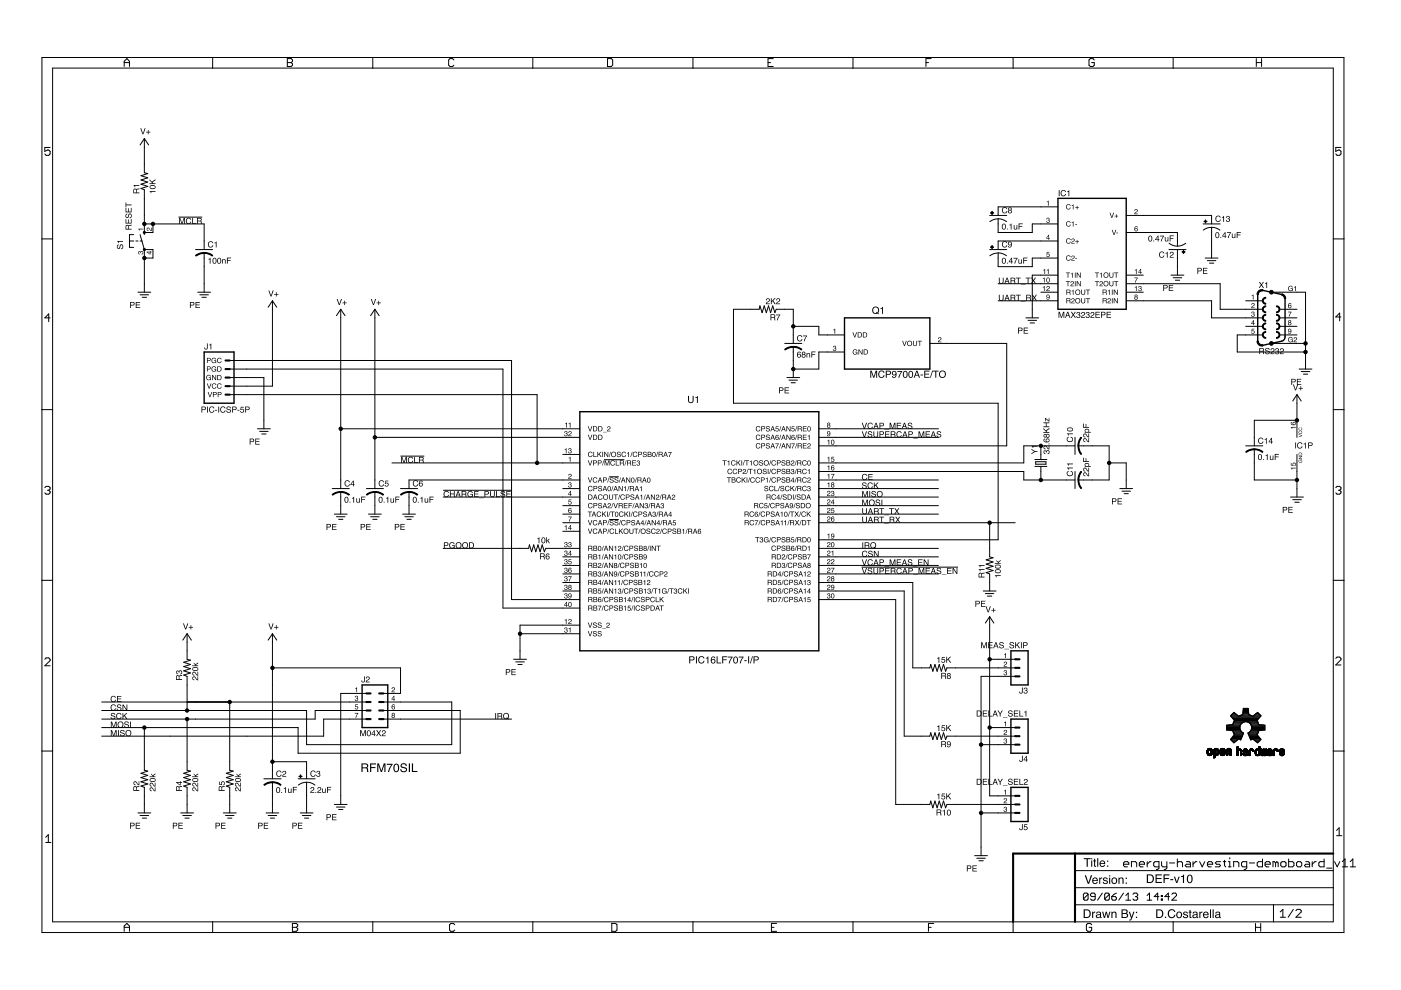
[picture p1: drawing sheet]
<svg xmlns="http://www.w3.org/2000/svg" width="297mm" height="210mm" viewBox="0 0 297 210" stroke-linecap="round" stroke-linejoin="round" font-family="sans-serif">
<g fill="#000">
<path d="M29.8 27.2h.1l.4 1.1 .4-1.1h.2l-.5 1.3h-.2zM31.3 27.6h.2v.3h.4v.2h-.4v.4h-.2v-.4h-.3v-.2h.3z" fill-rule="evenodd"/>
<path d="M24.9 52l.3-.2v.2a.3 .3 0 0 0-.3 .3 .3 .3 0 0 0 .3 .3l.1-.1a.51 .51 0 0 1 .2-.5 .51 .51 0 0 1 .5 0l.1 .5-.2 .3h-.2v-.1a.34 .34 0 0 0 .3-.4 .34 .34 0 0 0-.3-.3h-.1a.53 .53 0 0 1-.2 .6 .53 .53 0 0 1-.5 .1zM24.8 51.1h1.3v.2h-.9v.3h-.1z" fill-rule="evenodd"/>
<path d="M26.9 47.9l-.1 .6h.4v-.6zM26.8 47.7h.3l.2 .1 .6-.2v.2l-.5 .1-.1 .2v.4h.6v.2h-1.3v-.7zM26.6 46.5h.2v.7h.4v-.7h.1v.7h.4v-.7h.2v.9h-1.3zM26.7 45.4l.3-.1v.2a.3 .3 0 0 0-.3 .3 .3 .3 0 0 0 .3 .3l.1-.1a.51 .51 0 0 1 .2-.6 .51 .51 0 0 1 .5 0l.1 .6-.2 .2-.2 .1v-.2a.34 .34 0 0 0 .3-.3 .34 .34 0 0 0-.3-.4l-.1 .1a.53 .53 0 0 1-.1 .5 .53 .53 0 0 1-.6 .1zM26.6 44.1h.2v.8h.4v-.7h.1v.7h.4v-.8h.2v.9h-1.3zM26.6 42.9h.2v.5h1.1v.1h-1.1v.5h-.2z" fill-rule="evenodd"/>
<path d="M28.5 40.2l-.1 .6h.5l-.1-.6zM28.4 40h.3l.2 .2 .6-.3v.2l-.4 .1-.1 .2v.4h.5v.2h-1.2v-.7zM28.3 39.2h1.2v.2h-.8v.3h-.2z" fill-rule="evenodd"/>
<path d="M29.3 48.5h1.1v.1h-.8l-.1 .3z" fill-rule="evenodd"/>
<path d="M29.4 53.4l.2-.1 .2 .1a.36 .36 0 0 1 .6 .1 .36 .36 0 0 1-.4 .5v-.2a.22 .22 0 0 0 .3-.3 .22 .22 0 0 0-.4 0v.2l-.1-.1a.17 .17 0 0 0-.2-.2 .17 .17 0 0 0-.2 .2l.2 .3-.3-.1z" fill-rule="evenodd"/>
<path d="M31.3 53.5l.5 .3v-.3zM31.1 53.4h.7l.1-.2 .3 .3h-.3v.5h-.1z" fill-rule="evenodd"/>
<path d="M31.2 48.3a.74 .74 0 0 1 .8 .5v-.5h.2v.7l-.4-.1a.37 .37 0 0 0-.2-.4 .37 .37 0 0 0-.4 0l.3 .5-.4-.2z" fill-rule="evenodd"/>
<path d="M31.7 40.5h1.3v.2h-.9v.3h-.1zM31.8 39.4a.66 .66 0 0 1 .7-.2 .66 .66 0 0 1 .4 .7 .68 .68 0 0 1-.7 .2 .68 .68 0 0 1-.5-.6zM31.9 39.5a.48 .48 0 0 0 .5 .4 .48 .48 0 0 0 .4-.3l-.5-.2zM31.7 38l.5 .5 .8-.5v.2l-.7 .5 .2 .2h.5v.1h-1.3v-.1h.6l-.6-.7z" fill-rule="evenodd"/>
<path d="M38 46.2h.2l.4 1.1 .4-1.1h.2v1.3h-.2v-1.1l-.3 1.1h-.2l-.4-1.1v1.1h-.1zM39.6 46.4l.6-.2 .3 .4-.3-.2a.47 .47 0 0 0-.6 .4 .47 .47 0 0 0 .7 .4l.1-.2h.1a.63 .63 0 0 1-.9 .4 .63 .63 0 0 1 0-1zM40.8 46.2h.1v1.1h.7v.2h-.8zM41.9 46.4v.4h.4a.22 .22 0 0 0 .3-.2 .22 .22 0 0 0-.2-.2zM41.8 46.2h.6a.35 .35 0 0 1 .4 .2 .35 .35 0 0 1-.2 .5l.2 .6h-.2l-.1-.5-.2-.1h-.4v.6h-.1z" fill-rule="evenodd"/>
<path d="M44.2 54.9l.4-.2v1.2h-.1v-.9h-.3zM45.2 54.8a.51 .51 0 0 1 .7 0 .51 .51 0 0 1 0 .7 .44 .44 0 0 1-.6 .4 .44 .44 0 0 1-.2-.6zM45.4 54.8a.54 .54 0 0 0-.2 .6 .54 .54 0 0 0 .4 .4 .52 .52 0 0 0 .2-.6 .52 .52 0 0 0-.4-.4zM46.2 54.8a.51 .51 0 0 1 .6 0 .51 .51 0 0 1 .1 .7 .44 .44 0 0 1-.6 .4 .44 .44 0 0 1-.3-.6zM46.4 54.8a.54 .54 0 0 0-.2 .6 .54 .54 0 0 0 .4 .4 .52 .52 0 0 0 .2-.6 .52 .52 0 0 0-.4-.4zM47.1 55l.1 .1a.33 .33 0 0 1 .4-.1 .33 .33 0 0 1 .2 .3v.6h-.1v-.7l-.2-.1-.2 .1-.1 .7h-.1zM48.1 54.6h.9v.2h-.7v.4h.6v.1h-.6v.6h-.2z" fill-rule="evenodd"/>
<path d="M44.2 51.3l.7-.1 .3 .4-.3-.2a.47 .47 0 0 0-.6 .4 .47 .47 0 0 0 .7 .4v-.2h.2a.63 .63 0 0 1-.9 .4 .63 .63 0 0 1-.1-1.1zM45.5 51.5l.4-.3v1.3h-.1v-.9h-.3z" fill-rule="evenodd"/>
<path d="M211.8 58.9h.2v.8a.33 .33 0 0 0 .3 .3 .33 .33 0 0 0 .3-.3v-.8h.2v.7a.51 .51 0 0 1-.5 .6 .51 .51 0 0 1-.5-.6zM213.5 59.1l-.2 .5h.4zM213.4 58.9h.2l.5 1.2h-.2l-.1-.3h-.5l-.2 .3h-.2zM214.4 59v.5h.4a.22 .22 0 0 0 .3-.2 .22 .22 0 0 0-.3-.3zM214.3 58.9h.5a.35 .35 0 0 1 .4 .2 .35 .35 0 0 1-.1 .4l.2 .6h-.2l-.1-.4-.2-.1h-.4v.5h-.1zM215.4 58.9h1v.1h-.4v1.1h-.2v-1.1h-.4zM216.4 60.3l1 .1zM217.5 58.9h1v.1h-.4v1.1h-.2v-1.1h-.4zM218.6 58.9h.2l.3 .5 .3-.5h.2l-.4 .6 .5 .6h-.2l-.4-.5-.3 .5h-.3l.5-.6z" fill-rule="evenodd"/>
<path d="M212.5 47.5a.51 .51 0 0 1 .7 .1 .51 .51 0 0 1 0 .7 .44 .44 0 0 1-.5 .4 .44 .44 0 0 1-.3-.6zM212.7 47.6a.54 .54 0 0 0-.2 .5 .54 .54 0 0 0 .4 .4 .52 .52 0 0 0 .2-.5 .52 .52 0 0 0-.4-.4zM213.5 48.5h.2v.2h-.2zM214 47.7l.5-.3v1.3h-.2v-.9h-.3zM214.9 47.7h.2v.7l.2 .1 .2-.1v-.7h.2v1l-.2-.2a.32 .32 0 0 1-.3 .2 .32 .32 0 0 1-.3-.3zM216 47.4h.8v.1h-.7v.4h.7v.2h-.7v.6h-.1z" fill-rule="evenodd"/>
<path d="M212.5 54.8a.51 .51 0 0 1 .7 0 .51 .51 0 0 1 0 .7 .44 .44 0 0 1-.5 .4 .44 .44 0 0 1-.3-.6zM212.7 54.8a.54 .54 0 0 0-.2 .6 .54 .54 0 0 0 .4 .4 .52 .52 0 0 0 .2-.6 .52 .52 0 0 0-.4-.4zM213.5 55.7h.2v.2h-.2zM214.4 54.9l-.4 .6h.4zM214.4 54.6h.2v.9h.2v.1h-.2v.3h-.2v-.3h-.5zM214.9 54.7h.9l-.6 1.2h-.1v-.2l.5-.9h-.7zM215.9 55h.2v.6l.2 .2 .2-.2v-.6h.2v.9l-.2-.1a.32 .32 0 0 1-.3 .1 .32 .32 0 0 1-.3-.3zM217 54.6h.8v.2h-.7v.4h.7v.1h-.7v.6h-.1z" fill-rule="evenodd"/>
<path d="M212.6 44.1l.6-.2 .3 .4-.2-.2a.47 .47 0 0 0-.7 .5 .47 .47 0 0 0 .7 .3l.1-.2h.2a.63 .63 0 0 1-1 .4 .63 .63 0 0 1 0-1zM213.9 44.3a.21 .21 0 0 0 .4 0 .21 .21 0 0 0-.4 0zM213.9 44.9a.26 .26 0 0 0 .5 0 .26 .26 0 0 0-.5 0zM213.8 44.1a.36 .36 0 0 1 .6-.1 .36 .36 0 0 1-.1 .6 .38 .38 0 0 1 .1 .5 .38 .38 0 0 1-.6 0 .38 .38 0 0 1 .1-.5l-.2-.3z" fill-rule="evenodd"/>
<path d="M212.6 51.3l.6-.1 .3 .4-.2-.2a.47 .47 0 0 0-.7 .4 .47 .47 0 0 0 .7 .4l.1-.2h.2a.63 .63 0 0 1-1 .4 .63 .63 0 0 1 0-1.1zM213.8 51.3a.59 .59 0 0 1 .8 .3 .59 .59 0 0 1-.2 .8l-.5 .1-.2-.3 .5 .1 .2-.4a.4 .4 0 0 1-.6 0 .4 .4 0 0 1 0-.6zM213.9 51.6a.27 .27 0 0 0 .5 0 .27 .27 0 0 0-.5 0z" fill-rule="evenodd"/>
<path d="M221.1 59l.4-.2v1.1h-.2v-.8zM222 58.9a.49 .49 0 0 1 .6 .5 .49 .49 0 0 1-.6 .5l-.2-.5zM222.1 59a.46 .46 0 0 0-.1 .4 .46 .46 0 0 0 .3 .4 .45 .45 0 0 0 .2-.5 .45 .45 0 0 0-.4-.3z" fill-rule="evenodd"/>
<path d="M221.2 57.2l.4-.2v1.1h-.2v-.8zM221.9 57.2l.4-.2v1.1h-.1v-.8z" fill-rule="evenodd"/>
<path d="M221.9 46.3l.3-.1a.27 .27 0 0 1 .3 .1 .27 .27 0 0 1-.1 .4 .36 .36 0 0 1-.1 .6 .36 .36 0 0 1-.5-.4h.2a.22 .22 0 0 0 .3 .2 .22 .22 0 0 0 0-.4h-.2l.1-.1a.17 .17 0 0 0 .2-.1 .17 .17 0 0 0-.2-.2l-.2 .2h-.1z" fill-rule="evenodd"/>
<path d="M221.9 42.7l.4-.2v1.1h-.1v-.8z" fill-rule="evenodd"/>
<path d="M222 53.4h.5v.1h-.4l-.1 .3a.37 .37 0 0 1 .5 .2 .37 .37 0 0 1-.2 .5 .37 .37 0 0 1-.5-.3h.2a.23 .23 0 0 0 .3 .1 .23 .23 0 0 0 .1-.4 .23 .23 0 0 0-.4 .1h-.1z" fill-rule="evenodd"/>
<path d="M222.3 50l-.3 .5h.3zM222.3 49.8h.1v.7h.2l-.2 .3h-.1v-.2h-.5z" fill-rule="evenodd"/>
<path d="M224.5 40.3h.1v1.3h-.1zM225 40.5l.7-.2 .3 .4-.3-.2a.47 .47 0 0 0-.7 .5 .47 .47 0 0 0 .8 .3v-.2h.2a.63 .63 0 0 1-1 .4 .63 .63 0 0 1 0-1zM226.2 40.6l.5-.2v1.2h-.2v-.9h-.3z" fill-rule="evenodd"/>
<path d="M226.2 43.4l.5-.1 .3 .3-.3-.1a.39 .39 0 0 0-.5 .4 .39 .39 0 0 0 .6 .2l.2-.1a.54 .54 0 0 1-.8 .3 .54 .54 0 0 1 0-.9zM227.2 43.5l.4-.2v1.1h-.1v-.8zM228.3 43.6h.1v.3h.4v.2h-.4v.3h-.1v-.3h-.3v-.2h.3z" fill-rule="evenodd"/>
<path d="M226.2 47.1l.5-.2 .3 .4-.3-.2a.39 .39 0 0 0-.5 .4 .39 .39 0 0 0 .6 .2l.2-.1a.54 .54 0 0 1-.8 .3 .54 .54 0 0 1 0-.8zM227.2 47.2l.4-.2v1h-.1v-.7zM228 47.5h.3v.2h-.3z" fill-rule="evenodd"/>
<path d="M226.2 50.7l.5-.2 .3 .4-.3-.2a.39 .39 0 0 0-.5 .4 .39 .39 0 0 0 .6 .2l.2-.1a.54 .54 0 0 1-.8 .4 .54 .54 0 0 1 0-.9zM227.2 50.7a.38 .38 0 0 1 .6 .1 .38 .38 0 0 1-.4 .5l-.1 .2h.5v.1h-.7l.1-.3a.37 .37 0 0 0 .4-.2 .37 .37 0 0 0 0-.4l-.5 .3zM228.3 50.9h.1v.3h.4v.1h-.4v.3h-.1v-.3h-.3v-.1h.3z" fill-rule="evenodd"/>
<path d="M226.2 54.3l.5-.1 .3 .3-.3-.2a.39 .39 0 0 0-.5 .4 .39 .39 0 0 0 .6 .3l.2-.1a.54 .54 0 0 1-.8 .3 .54 .54 0 0 1 0-.9zM227.2 54.3a.38 .38 0 0 1 .6 .2 .38 .38 0 0 1-.4 .5l-.1 .1h.5v.2h-.7l.1-.4a.37 .37 0 0 0 .4-.2 .37 .37 0 0 0 0-.4l-.5 .3zM228 54.8h.3v.1h-.3z" fill-rule="evenodd"/>
<path d="M226 57.8h.9v.1h-.4v1h-.1v-1h-.4zM227 58l.4-.2v1.1h-.1v-.8zM227.9 57.8h.1v1.1h-.1zM228.3 57.8h.2l.5 .9v-.9h.2v1.1h-.2l-.6-.9v.9h-.1z" fill-rule="evenodd"/>
<path d="M226 59.6h.9v.1h-.4v1h-.1v-1h-.4zM227 59.8a.38 .38 0 0 1 .7 .1 .38 .38 0 0 1-.5 .5l-.1 .2h.6v.1h-.8l.2-.3a.37 .37 0 0 0 .3-.2 .37 .37 0 0 0 0-.4l-.4 .2zM227.9 59.6h.1v1.1h-.1zM228.3 59.6h.2l.5 .9v-.9h.2v1.1h-.2l-.6-.9v.9h-.1z" fill-rule="evenodd"/>
<path d="M232.1 57.8h.9v.1h-.3v1h-.2v-1h-.4zM233.2 58l.4-.2v1.1h-.2v-.8zM233.9 58.3a.6 .6 0 0 1 1.2 0 .6 .6 0 0 1-1.2 0zM234.1 58.3a.42 .42 0 0 0 .8 0 .42 .42 0 0 0-.8 0zM235.2 57.8h.2v.7a.28 .28 0 0 0 .2 .3 .28 .28 0 0 0 .3-.3v-.7h.2v.6a.44 .44 0 0 1-.5 .5 .44 .44 0 0 1-.4-.5zM236.2 57.8h.9v.1h-.4v1h-.1v-1h-.4z" fill-rule="evenodd"/>
<path d="M232.1 59.6h.9v.1h-.3v1h-.2v-1h-.4zM233.2 59.8a.38 .38 0 0 1 .6 .1 .38 .38 0 0 1-.4 .5l-.2 .2h.6v.1h-.7l.1-.4a.37 .37 0 0 0 .4-.1 .37 .37 0 0 0 0-.4l-.5 .2zM233.9 60.1a.6 .6 0 0 1 1.2 0 .6 .6 0 0 1-1.2 0zM234.1 60.1a.42 .42 0 0 0 .8 0 .42 .42 0 0 0-.8 0zM235.2 59.6h.2v.7a.28 .28 0 0 0 .2 .3 .28 .28 0 0 0 .3-.3v-.7h.2v.6a.44 .44 0 0 1-.5 .5 .44 .44 0 0 1-.4-.5zM236.2 59.6h.9v.1h-.4v1h-.1v-1h-.4z" fill-rule="evenodd"/>
<path d="M235.2 45.1h.2l.3 .9 .3-.9h.2l-.4 1.1h-.2zM236.6 45.4h.1v.4h.4v.1h-.4v.3h-.1v-.3h-.3v-.1h.3z" fill-rule="evenodd"/>
<path d="M235.7 48.7h.2l.3 1 .3-1h.2l-.4 1.1h-.2zM236.7 49.3h.3v.2h-.3z" fill-rule="evenodd"/>
<path d="M240.6 44.5a.38 .38 0 0 1 .6 .1 .38 .38 0 0 1-.4 .5l-.2 .2h.6v.1h-.7l.1-.3a.37 .37 0 0 0 .4-.2 .37 .37 0 0 0 0-.4l-.5 .2z" fill-rule="evenodd"/>
<path d="M240.6 57.2l.4-.2v1.1h-.2v-.8zM241.8 57.2l-.3 .5h.3zM241.8 57h.1v.7h.2l-.2 .4h-.1v-.3h-.5z" fill-rule="evenodd"/>
<path d="M240.6 48.1l.4-.1 .2 .2a.31 .31 0 0 0-.4-.1 .31 .31 0 0 0-.2 .4 .37 .37 0 0 1 .6 .1 .37 .37 0 0 1-.2 .5 .37 .37 0 0 1-.5-.3zM240.7 48.7a.23 .23 0 0 0 .4 0 .23 .23 0 0 0-.4 0z" fill-rule="evenodd"/>
<path d="M240.5 58.8h.7l-.4 1.1h-.1v-.2l.4-.7h-.6z" fill-rule="evenodd"/>
<path d="M243.6 50.1a.51 .51 0 0 1 .7 0 .51 .51 0 0 1 0 .7 .44 .44 0 0 1-.6 .4 .44 .44 0 0 1-.3-.6zM243.8 50.1a.54 .54 0 0 0-.2 .6 .54 .54 0 0 0 .4 .4 .52 .52 0 0 0 .2-.6 .52 .52 0 0 0-.4-.4zM244.5 51h.2v.2h-.2zM245.5 50.2l-.4 .6h.4zM245.5 49.9h.1v.9h.2v.1h-.2v.3h-.1v-.3h-.6zM245.9 50h.9l-.5 1.2h-.2l.1-.2 .4-.9h-.7zM247 50.3h.1v.6l.2 .2 .2-.2 .1-.6h.1v.9l-.1-.1a.32 .32 0 0 1-.4 .1 .32 .32 0 0 1-.2-.3zM248 49.9h.9v.2h-.7v.4h.6v.1h-.6v.6h-.2z" fill-rule="evenodd"/>
<path d="M245.9 53.5l.6-.1 .4 .3-.3-.2a.47 .47 0 0 0-.7 .5 .47 .47 0 0 0 .7 .4l.1-.2h.2a.63 .63 0 0 1-1 .3 .63 .63 0 0 1 0-1zM247.1 53.6l.5-.2v1.2h-.2v-.9h-.3zM248.1 53.6a.44 .44 0 0 1 .7 .1 .44 .44 0 0 1-.5 .6l-.1 .2h.6v.1h-.8l.1-.4a.44 .44 0 0 0 .5-.2 .44 .44 0 0 0-.1-.5l-.5 .3z" fill-rule="evenodd"/>
<path d="M253.9 56.8h.5a.37 .37 0 0 1 .4 .4 .37 .37 0 0 1-.4 .3h-.4v.6h-.1zM254 56.9v.5h.4a.22 .22 0 0 0 .2-.2 .22 .22 0 0 0-.2-.3zM255.1 56.8h.9v.1h-.8v.4h.7v.2h-.7v.4h.8v.2h-.9z" fill-rule="evenodd"/>
<path d="M257.8 49.3a.51 .51 0 0 1 .7 .1 .51 .51 0 0 1 0 .7 .44 .44 0 0 1-.5 .4 .44 .44 0 0 1-.3-.6zM258 49.4a.54 .54 0 0 0-.2 .5 .54 .54 0 0 0 .4 .4 .52 .52 0 0 0 .2-.5 .52 .52 0 0 0-.4-.4zM258.7 50.3h.2v.2h-.2zM259.7 49.5l-.4 .5h.4zM259.7 49.2h.1v.8h.2v.2h-.2v.3h-.1v-.3h-.6zM260.1 49.2h.9l-.5 1.3h-.2l.1-.3 .4-.8h-.7zM261.2 49.5h.1v.7l.2 .2 .2-.2 .1-.7h.1v1l-.1-.2a.32 .32 0 0 1-.4 .2 .32 .32 0 0 1-.2-.3zM262.2 49.2h.9v.1h-.7v.4h.6v.2h-.6v.6h-.2z" fill-rule="evenodd"/>
<path d="M257.8 45.9l.7-.2 .3 .4-.3-.2a.47 .47 0 0 0-.6 .5 .47 .47 0 0 0 .7 .4v-.2h.2a.63 .63 0 0 1-.9 .3 .63 .63 0 0 1-.1-1zM259.1 46l.4-.2v1.2h-.1v-.9h-.3zM260 46l.3-.2a.32 .32 0 0 1 .4 .2 .32 .32 0 0 1-.1 .4 .42 .42 0 0 1-.1 .7 .42 .42 0 0 1-.6-.5h.2a.25 .25 0 0 0 .3 .3 .25 .25 0 0 0 .1-.4h-.2v-.2a.2 .2 0 0 0 .3-.2 .2 .2 0 0 0-.2-.2l-.3 .3h-.1z" fill-rule="evenodd"/>
<path d="M27.6 64h.6a.37 .37 0 0 1 .3 .4 .37 .37 0 0 1-.3 .4h-.4v.5h-.2zM27.8 64.2v.4h.3a.22 .22 0 0 0 .3-.2 .22 .22 0 0 0-.3-.2zM28.8 64h.9v.2h-.8v.4h.8v.1h-.8v.5h.8v.1h-.9z" fill-rule="evenodd"/>
<path d="M40.3 64h.5a.37 .37 0 0 1 .4 .4 .37 .37 0 0 1-.4 .4h-.4v.5h-.1zM40.4 64.2v.4h.4a.22 .22 0 0 0 .2-.2 .22 .22 0 0 0-.2-.2zM41.5 64h.9v.2h-.8v.4h.7v.1h-.7v.5h.8v.1h-.9z" fill-rule="evenodd"/>
<path d="M43.9 77.7h.5a.32 .32 0 0 1 .3 .3 .32 .32 0 0 1-.3 .3h-.4v.5h-.1zM44 77.8v.4h.3a.19 .19 0 0 0 .2-.2 .19 .19 0 0 0-.2-.2zM45 77.8l.5-.1 .2 .1 .1 .2h-.1a.36 .36 0 0 0-.5-.2 .36 .36 0 0 0-.2 .4 .36 .36 0 0 0 .3 .5 .36 .36 0 0 0 .4-.4h-.3v-.1h.4v.6l-.1-.2a.55 .55 0 0 1-.8 0 .55 .55 0 0 1 .1-.8zM46.2 77.8v.9l.5-.1a.47 .47 0 0 0 .1-.6 .47 .47 0 0 0-.6-.2zM46.1 77.7h.4a.55 .55 0 0 1 .5 .5 .55 .55 0 0 1-.5 .6h-.4z" fill-rule="evenodd"/>
<path d="M43.9 75.9h.5a.32 .32 0 0 1 .3 .3 .32 .32 0 0 1-.3 .3h-.4v.5h-.1zM44 76v.4h.3a.19 .19 0 0 0 .2-.2 .19 .19 0 0 0-.2-.2zM45 76l.5-.1 .2 .1 .1 .2h-.1a.36 .36 0 0 0-.5-.2 .36 .36 0 0 0-.2 .4 .36 .36 0 0 0 .3 .5 .36 .36 0 0 0 .4-.4h-.3v-.1h.4v.6l-.1-.2a.55 .55 0 0 1-.8 0 .55 .55 0 0 1 .1-.8zM46.1 76l.6-.1 .3 .3-.3-.2a.39 .39 0 0 0-.5 .4 .39 .39 0 0 0 .6 .3l.2-.1a.54 .54 0 0 1-.8 .3 .54 .54 0 0 1-.1-.9z" fill-rule="evenodd"/>
<path d="M43.9 72.8h.1v.9a.37 .37 0 0 1-.3 .4 .37 .37 0 0 1-.4-.4h.2a.21 .21 0 0 0 .1 .3 .21 .21 0 0 0 .3-.2zM44.3 73.1l.5-.3v1.3h-.2v-.9h-.3z" fill-rule="evenodd"/>
<path d="M43.9 79.6l.5-.1 .2 .2 .1 .1h-.1a.36 .36 0 0 0-.5-.2 .36 .36 0 0 0-.2 .5 .36 .36 0 0 0 .3 .4 .36 .36 0 0 0 .4-.4h-.3v-.1h.4v.6l-.1-.1a.55 .55 0 0 1-.8-.1 .55 .55 0 0 1 .1-.8zM45 79.5h.1l.6 .9v-.9h.1v1.1h-.1l-.6-.9v.9h-.1zM46.2 79.6v.9l.5-.1a.47 .47 0 0 0 .1-.6 .47 .47 0 0 0-.6-.2zM46.1 79.5h.4a.55 .55 0 0 1 .5 .5 .55 .55 0 0 1-.5 .6h-.4z" fill-rule="evenodd"/>
<path d="M56.9 61.6h.2l.4 1.1 .3-1.1h.2l-.4 1.3h-.2zM58.5 62h.2v.3h.3v.2h-.3v.4h-.2v-.4h-.4v-.2h.4z" fill-rule="evenodd"/>
<path d="M71.4 63.4h.2l.3 1.1 .4-1.1h.2l-.5 1.3h-.2zM73 63.8h.1v.3h.4v.2h-.4v.4h-.1v-.4h-.4v-.2h.4z" fill-rule="evenodd"/>
<path d="M78.6 63.4h.2l.4 1.1 .3-1.1h.2l-.4 1.3h-.2zM80.2 63.8h.2v.3h.4v.2h-.4v.4h-.2v-.4h-.4v-.2h.4z" fill-rule="evenodd"/>
<path d="M162.5 63.4a.44 .44 0 0 1 .7 .2 .44 .44 0 0 1-.5 .5l-.2 .2h.7v.2h-.8l.1-.4a.44 .44 0 0 0 .4-.2 .44 .44 0 0 0 0-.5l-.5 .3zM163.4 63.2h.2v.6l.6-.6h.3l-.6 .5 .6 .8h-.2l-.5-.6-.2 .2v.4h-.2zM164.6 63.4a.44 .44 0 0 1 .8 .2 .44 .44 0 0 1-.5 .5l-.2 .2h.7v.2h-.9l.2-.4a.44 .44 0 0 0 .4-.2 .44 .44 0 0 0 0-.5l-.5 .3z" fill-rule="evenodd"/>
<path d="M163.5 66.8v.4h.4a.22 .22 0 0 0 .3-.2 .22 .22 0 0 0-.2-.2zM163.4 66.6h.6a.35 .35 0 0 1 .3 .3 .35 .35 0 0 1-.1 .4l.2 .6h-.2l-.1-.4-.2-.1h-.4v.5h-.1zM164.6 66.7h.8l-.5 1.2h-.2l.1-.2 .4-.8h-.6z" fill-rule="evenodd"/>
<path d="M169.1 74.7l.5-.1 .2 .3-.5-.2-.2 .5a.42 .42 0 0 1 .7 .1 .42 .42 0 0 1-.3 .6 .42 .42 0 0 1-.5-.5zM169.2 75.4a.27 .27 0 0 0 .5 0 .27 .27 0 0 0-.5 0zM170.2 74.9a.21 .21 0 0 0 .4 0 .21 .21 0 0 0-.4 0zM170.1 75.5a.26 .26 0 0 0 .5 0 .26 .26 0 0 0-.5 0zM170.1 74.7a.36 .36 0 0 1 .5-.1 .36 .36 0 0 1 0 .5 .38 .38 0 0 1 .1 .6 .38 .38 0 0 1-.6 0 .38 .38 0 0 1 .1-.6l-.2-.2zM171 74.9l.1 .1a.33 .33 0 0 1 .4-.1 .33 .33 0 0 1 .3 .3v.6h-.2v-.7l-.2-.1-.2 .1v.7h-.2zM172 74.5h.9v.2h-.7v.4h.6v.1h-.6v.6h-.2z" fill-rule="evenodd"/>
<path d="M169.1 71.3l.7-.2 .3 .4-.3-.2a.47 .47 0 0 0-.6 .4 .47 .47 0 0 0 .7 .4v-.2h.2a.63 .63 0 0 1-.9 .4 .63 .63 0 0 1-.1-1zM170.3 71.1h.8l-.5 1.3h-.2l.1-.3 .4-.8h-.6z" fill-rule="evenodd"/>
<path d="M176.6 73.5l.3-.2a.27 .27 0 0 1 .4 .2 .27 .27 0 0 1-.2 .3 .36 .36 0 0 1 0 .6 .36 .36 0 0 1-.5-.4h.1a.22 .22 0 0 0 .3 .3 .22 .22 0 0 0 0-.4h-.1v-.1a.17 .17 0 0 0 .2-.2 .17 .17 0 0 0-.2-.2l-.2 .3h-.1z" fill-rule="evenodd"/>
<path d="M176.7 69.9l.4-.2v1.1h-.2v-.8z" fill-rule="evenodd"/>
<path d="M180.7 70.5h.2l.3 .9 .3-.9h.2l-.4 1.1h-.2zM182 70.6v.8h.5a.47 .47 0 0 0 0-.6 .47 .47 0 0 0-.5-.2zM181.9 70.5h.4a.55 .55 0 0 1 .5 .5 .55 .55 0 0 1-.5 .6h-.4zM183.1 70.6v.8h.5a.47 .47 0 0 0 0-.6 .47 .47 0 0 0-.5-.2zM183 70.5h.4a.55 .55 0 0 1 .5 .5 .55 .55 0 0 1-.5 .6h-.4z" fill-rule="evenodd"/>
<path d="M180.9 74.2l.5-.1 .3 .1 .1 .2h-.2a.36 .36 0 0 0-.4-.2 .36 .36 0 0 0-.3 .4 .36 .36 0 0 0 .3 .5 .36 .36 0 0 0 .4-.4h-.3v-.1h.5v.6l-.1-.2a.55 .55 0 0 1-.8 0 .55 .55 0 0 1 0-.8zM182 74.1h.2l.5 .9v-.9h.2v1.1h-.2l-.5-.9v.9h-.2zM183.3 74.2v.8h.4a.47 .47 0 0 0 .1-.6 .47 .47 0 0 0-.5-.2zM183.1 74.1h.5a.55 .55 0 0 1 .4 .5 .55 .55 0 0 1-.4 .6h-.5z" fill-rule="evenodd"/>
<path d="M184.5 78.6h.3l.4 1.3 .5-1.3h.3v1.5h-.2v-1.3l-.5 1.3h-.2l-.4-1.3v1.3h-.2zM186.4 78.8a.65 .65 0 0 1 .6-.2 .65 .65 0 0 1 .5 .4h-.2a.55 .55 0 0 0-.8-.1 .55 .55 0 0 0 0 .9 .45 .45 0 0 0 .5 .1 .45 .45 0 0 0 .3-.4h.2a.72 .72 0 0 1-1 .6 .72 .72 0 0 1-.2-1.2zM187.8 78.6h.7a.43 .43 0 0 1 .4 .4 .43 .43 0 0 1-.4 .5h-.5v.6h-.2zM188 78.8v.5h.4a.26 .26 0 0 0 .3-.3 .26 .26 0 0 0-.3-.2zM189.2 78.8a.65 .65 0 0 1 .8 .1 .65 .65 0 0 1 0 .9 .45 .45 0 0 1-.5 .3 .45 .45 0 0 1-.4-.4h.2a.29 .29 0 0 0 .3 .3 .29 .29 0 0 0 .3-.4v-.2a.47 .47 0 0 1-.7 .1 .47 .47 0 0 1 0-.7zM189.3 79.1a.31 .31 0 0 0 .6 0 .31 .31 0 0 0-.6 0zM190.3 78.7h1l-.6 1.4h-.2v-.3l.6-1h-.8zM191.6 78.8a.63 .63 0 0 1 .8 .1 .63 .63 0 0 1 0 .8 .52 .52 0 0 1-.7 .4 .52 .52 0 0 1-.3-.7zM191.8 78.8a.81 .81 0 0 0 .1 1.2 .69 .69 0 0 0 0-1.2zM192.8 78.8a.63 .63 0 0 1 .7 .1 .63 .63 0 0 1 .1 .8 .52 .52 0 0 1-.7 .4 .52 .52 0 0 1-.3-.7zM193 78.8a.81 .81 0 0 0 .1 1.2 .69 .69 0 0 0 0-1.2zM194.4 78.8l-.3 .7h.5zM194.3 78.6h.2l.6 1.5h-.3l-.1-.5h-.6l-.2 .5h-.2zM195.2 79.4h.5v.2h-.5zM196 78.6h1.1v.2h-.9v.4h.8v.2h-.8v.5h.9v.2h-1.1zM197.7 78.6h.1l-.5 1.5h-.1zM197.8 78.6h1.2v.2h-.5v1.3h-.2v-1.3h-.5zM199.1 79.4a.78 .78 0 0 1 1.5 0 .78 .78 0 0 1-1.5 0zM199.3 79.3a.58 .58 0 0 0 1.1 0 .58 .58 0 0 0-1.1 0z" fill-rule="evenodd"/>
<path d="M185.2 65.1a.79 .79 0 0 1 1.1 .2 .79 .79 0 0 1-.1 1.1l.2 .1-.1 .2-.3-.2a.79 .79 0 0 1-1-.3 .79 .79 0 0 1 .2-1.1zM185.3 65.3a.61 .61 0 0 0-.1 .8 .61 .61 0 0 0 .7 .3l-.2-.2 .1-.1 .2 .2a.6 .6 0 0 0 .1-.9 .6 .6 0 0 0-.8-.1zM186.7 65.4l.5-.3v1.4h-.2v-1h-.3z" fill-rule="evenodd"/>
<path d="M191.3 72.3h.2l.3 .9 .3-.9h.1l-.4 1.1h-.1zM192.3 72.8a.57 .57 0 0 1 1.1 0 .57 .57 0 0 1-1.1 0zM192.5 72.8a.42 .42 0 0 0 .8 0 .42 .42 0 0 0-.8 0zM193.6 72.3h.1v.6a.28 .28 0 0 0 .3 .4 .28 .28 0 0 0 .3-.4v-.6h.1v.6a.44 .44 0 0 1-.4 .5 .44 .44 0 0 1-.4-.5zM194.6 72.3h.9v.1h-.4v1h-.2v-1h-.3z" fill-rule="evenodd"/>
<path d="M198.9 71.7a.38 .38 0 0 1 .7 .1 .38 .38 0 0 1-.4 .5l-.2 .1h.6v.2h-.7l.1-.4a.37 .37 0 0 0 .4-.2 .37 .37 0 0 0-.1-.4l-.4 .3z" fill-rule="evenodd"/>
<path d="M211.8 62.5h.2v.8a.33 .33 0 0 0 .3 .4 .33 .33 0 0 0 .3-.4v-.8h.2v.7a.51 .51 0 0 1-.5 .6 .51 .51 0 0 1-.5-.6zM213.5 62.7l-.2 .5h.4zM213.4 62.5h.2l.5 1.3h-.2l-.1-.4h-.5l-.2 .4h-.2zM214.4 62.6v.5h.4a.22 .22 0 0 0 .3-.2 .22 .22 0 0 0-.3-.3zM214.3 62.5h.5a.35 .35 0 0 1 .4 .2 .35 .35 0 0 1-.1 .4l.2 .7h-.2l-.1-.5-.2-.1h-.4v.6h-.1zM215.4 62.5h1v.1h-.4v1.2h-.2v-1.2h-.4zM216.4 63.9l1 .1zM217.8 62.6v.5h.4a.22 .22 0 0 0 .2-.2 .22 .22 0 0 0-.2-.3zM217.6 62.5h.6a.35 .35 0 0 1 .4 .2 .35 .35 0 0 1-.2 .4l.2 .7h-.2v-.5l-.3-.1h-.3v.6h-.2zM218.8 62.5h.2l.3 .5 .3-.5h.2l-.4 .6 .5 .7h-.2l-.4-.6-.3 .6h-.3l.5-.7z" fill-rule="evenodd"/>
<path d="M215.9 69.5h.5a.37 .37 0 0 1 .4 .3 .37 .37 0 0 1-.4 .4h-.4v.5h-.1zM216 69.6v.5h.4a.22 .22 0 0 0 .2-.3 .22 .22 0 0 0-.2-.2zM217 69.5h1v.1h-.8v.4h.7v.2h-.7v.4h.8v.1h-1z" fill-rule="evenodd"/>
<path d="M221.1 60.8l.4-.2v1.1h-.2v-.8zM221.9 60.8a.38 .38 0 0 1 .7 .1 .38 .38 0 0 1-.5 .5l-.1 .2h.6v.1h-.8l.2-.3a.37 .37 0 0 0 .3-.2 .37 .37 0 0 0 0-.4l-.4 .2z" fill-rule="evenodd"/>
<path d="M221.9 62.6a.51 .51 0 0 1 .7 .3 .51 .51 0 0 1-.4 .6l-.3-.2 .4 .1 .1-.4a.34 .34 0 0 1-.5 .1 .34 .34 0 0 1 0-.5zM222 62.8a.23 .23 0 0 0 .4 0 .23 .23 0 0 0-.4 0z" fill-rule="evenodd"/>
<path d="M224.4 66.1h.3l.3 1.1 .4-1.1h.3v1.3h-.2v-1.1l-.4 1.1h-.1l-.4-1.1v1.1h-.2zM226.4 66.3l-.2 .6h.4zM226.3 66.1h.2l.4 1.3h-.1l-.2-.4h-.5l-.1 .4h-.2zM227 66.1h.2l.4 .5 .3-.5h.2l-.4 .6 .4 .7h-.2l-.3-.5-.4 .5h-.2l.5-.7zM228.3 66.3l.3-.2a.32 .32 0 0 1 .4 .2 .32 .32 0 0 1-.1 .4 .42 .42 0 0 1-.1 .7 .42 .42 0 0 1-.6-.4h.2a.25 .25 0 0 0 .3 .3 .25 .25 0 0 0 0-.5h-.2l.1-.1a.2 .2 0 0 0 .3-.2 .2 .2 0 0 0-.3-.2l-.2 .3h-.2zM229.3 66.3a.44 .44 0 0 1 .7 .2 .44 .44 0 0 1-.5 .5l-.1 .2h.6v.2h-.8l.1-.4a.44 .44 0 0 0 .5-.2 .44 .44 0 0 0-.1-.5l-.5 .3zM230.3 66.3l.3-.2a.32 .32 0 0 1 .4 .2 .32 .32 0 0 1-.2 .4 .42 .42 0 0 1-.1 .7 .42 .42 0 0 1-.5-.4h.1a.25 .25 0 0 0 .4 .3 .25 .25 0 0 0 0-.5h-.2l.1-.1a.2 .2 0 0 0 .2-.2 .2 .2 0 0 0-.2-.2l-.2 .3h-.2zM231.3 66.3a.44 .44 0 0 1 .7 .2 .44 .44 0 0 1-.5 .5l-.2 .2h.7v.2h-.8l.1-.4a.44 .44 0 0 0 .5-.2 .44 .44 0 0 0-.1-.5l-.5 .3zM232.3 66.1h.9v.2h-.8v.4h.7v.1h-.7v.4h.8v.2h-.9zM233.4 66.1h.6a.37 .37 0 0 1 .4 .4 .37 .37 0 0 1-.4 .3h-.4v.6h-.2zM233.6 66.3v.4h.4a.22 .22 0 0 0 .2-.2 .22 .22 0 0 0-.2-.2zM234.6 66.1h1v.2h-.8v.4h.7v.1h-.7v.4h.8v.2h-1z" fill-rule="evenodd"/>
<path d="M226.2 61.5v.4h.4a.19 .19 0 0 0 .2-.2 .19 .19 0 0 0-.2-.2zM226.1 61.4h.5a.3 .3 0 0 1 .3 .2 .3 .3 0 0 1-.1 .4l.2 .5h-.2v-.4l-.2-.1h-.4v.5h-.1zM227.2 61.6l.4-.2v1.1h-.1v-.8zM228 62a.57 .57 0 0 1 1.1 0 .57 .57 0 0 1-1.1 0zM228.1 61.9a.45 .45 0 0 0 .9 0 .45 .45 0 0 0-.9 0zM229.2 61.4h.2v.7a.28 .28 0 0 0 .3 .3 .28 .28 0 0 0 .2-.3v-.7h.2v.6a.44 .44 0 0 1-.4 .5 .44 .44 0 0 1-.5-.5zM230.2 61.4h.9v.1h-.4v1h-.1v-1h-.4z" fill-rule="evenodd"/>
<path d="M226.2 63.3v.4h.4a.19 .19 0 0 0 .2-.2 .19 .19 0 0 0-.2-.2zM226.1 63.2h.5a.3 .3 0 0 1 .3 .2 .3 .3 0 0 1-.1 .4l.2 .5h-.2v-.4l-.2-.1h-.4v.5h-.1zM227.2 63.4a.38 .38 0 0 1 .6 .1 .38 .38 0 0 1-.4 .5l-.1 .2h.5v.1h-.7l.1-.3a.37 .37 0 0 0 .4-.2 .37 .37 0 0 0 0-.4l-.5 .2zM228 63.8a.57 .57 0 0 1 1.1 0 .57 .57 0 0 1-1.1 0zM228.1 63.7a.45 .45 0 0 0 .9 0 .45 .45 0 0 0-.9 0zM229.2 63.2h.2v.7a.28 .28 0 0 0 .3 .3 .28 .28 0 0 0 .2-.3v-.7h.2v.6a.44 .44 0 0 1-.4 .5 .44 .44 0 0 1-.5-.5zM230.2 63.2h.9v.1h-.4v1h-.1v-1h-.4z" fill-rule="evenodd"/>
<path d="M233.9 61.5v.4h.4a.19 .19 0 0 0 .2-.2 .19 .19 0 0 0-.2-.2zM233.8 61.4h.5a.3 .3 0 0 1 .3 .2 .3 .3 0 0 1-.1 .4l.2 .5h-.2v-.4l-.2-.1h-.4v.5h-.1zM234.9 61.6l.4-.2v1.1h-.2v-.8zM235.7 61.4h.2v1.1h-.2zM236.1 61.4h.2l.6 .9v-.9h.1v1.1h-.2l-.5-.9v.9h-.2z" fill-rule="evenodd"/>
<path d="M233.9 63.3v.4h.4a.19 .19 0 0 0 .2-.2 .19 .19 0 0 0-.2-.2zM233.8 63.2h.5a.3 .3 0 0 1 .3 .2 .3 .3 0 0 1-.1 .4l.2 .5h-.2v-.4l-.2-.1h-.4v.5h-.1zM234.9 63.4a.38 .38 0 0 1 .6 .1 .38 .38 0 0 1-.4 .5l-.2 .2h.6v.1h-.7l.1-.3a.37 .37 0 0 0 .4-.2 .37 .37 0 0 0 0-.4l-.5 .2zM235.7 63.2h.2v1.1h-.2zM236.1 63.2h.2l.6 .9v-.9h.1v1.1h-.2l-.5-.9v.9h-.2z" fill-rule="evenodd"/>
<path d="M240.6 60.8l.4-.2v1.1h-.2v-.8zM241.4 60.8l.3-.2a.27 .27 0 0 1 .3 .2 .27 .27 0 0 1-.1 .3 .36 .36 0 0 1-.1 .7 .36 .36 0 0 1-.5-.4h.2a.22 .22 0 0 0 .3 .2 .22 .22 0 0 0 0-.4h-.2l.1-.1a.17 .17 0 0 0 .2-.1 .17 .17 0 0 0-.2-.2l-.2 .2h-.1z" fill-rule="evenodd"/>
<path d="M240.7 62.7a.18 .18 0 0 0 .3 0 .18 .18 0 0 0-.3 0zM240.6 63.2a.25 .25 0 0 0 .5 0 .25 .25 0 0 0-.5 0zM240.6 62.5a.31 .31 0 0 1 .5 0 .31 .31 0 0 1 0 .4 .33 .33 0 0 1 0 .5 .33 .33 0 0 1-.5 0 .33 .33 0 0 1 .1-.5l-.2-.2z" fill-rule="evenodd"/>
<path d="M246.6 60.4h.6a.37 .37 0 0 1 .4 .4 .37 .37 0 0 1-.4 .3h-.4v.6h-.2zM246.8 60.6v.4h.3a.22 .22 0 0 0 .3-.2 .22 .22 0 0 0-.3-.2zM247.8 60.4h.9v.2h-.7v.4h.7v.1h-.7v.4h.8v.2h-1z" fill-rule="evenodd"/>
<path d="M265.4 64.4a.38 .38 0 0 1 .6 .1 .38 .38 0 0 1-.4 .5l-.2 .2h.6v.1h-.7l.1-.3a.37 .37 0 0 0 .4-.2 .37 .37 0 0 0-.1-.4l-.4 .2z" fill-rule="evenodd"/>
<path d="M265.3 66.2l.3-.1a.27 .27 0 0 1 .4 .1 .27 .27 0 0 1-.2 .4 .36 .36 0 0 1 0 .6 .36 .36 0 0 1-.5-.4h.1a.22 .22 0 0 0 .3 .2 .22 .22 0 0 0 0-.3l-.1-.1v-.1a.17 .17 0 0 0 .2-.1 .17 .17 0 0 0-.2-.2l-.2 .2h-.1z" fill-rule="evenodd"/>
<path d="M265.4 62.7l.4-.2v1h-.2v-.7z" fill-rule="evenodd"/>
<path d="M265.4 69.7h.6v.1h-.5v.3a.37 .37 0 0 1 .5 .2 .37 .37 0 0 1-.3 .5 .37 .37 0 0 1-.4-.3h.1a.23 .23 0 0 0 .4 .1 .23 .23 0 0 0 0-.4 .23 .23 0 0 0-.4 .1h-.1z" fill-rule="evenodd"/>
<path d="M265.7 68.1l-.3 .5h.3zM265.8 67.9h.1v.7h.1l-.1 .3h-.2v-.2h-.4z" fill-rule="evenodd"/>
<path d="M266.9 59.8h.2l.3 .5 .4-.5h.2l-.5 .6 .5 .7h-.2l-.4-.6-.3 .6h-.2l.4-.7zM268.2 60.1l.5-.3v1.3h-.2v-.9h-.3z" fill-rule="evenodd"/>
<path d="M267.2 74v.4h.4a.22 .22 0 0 0 .2-.2 .22 .22 0 0 0-.2-.2zM267 73.8h.6a.35 .35 0 0 1 .4 .2 .35 .35 0 0 1-.2 .5l.3 .6h-.3v-.5l-.2-.1h-.4v.6h-.2zM268.4 73.9l.5-.1 .3 .2v.2h-.2a.3 .3 0 0 0-.3-.3 .3 .3 0 0 0-.3 .3l.1 .1a.51 .51 0 0 1 .5 .1 .51 .51 0 0 1 .1 .6l-.6 .1-.3-.2v-.2h.2a.34 .34 0 0 0 .3 .3 .34 .34 0 0 0 .3-.3v-.1a.53 .53 0 0 1-.5-.2 .53 .53 0 0 1-.1-.5zM269.5 74a.44 .44 0 0 1 .7 .1 .44 .44 0 0 1-.5 .6l-.2 .2h.7v.2h-.8l.1-.4a.44 .44 0 0 0 .4-.2 .44 .44 0 0 0 0-.5l-.5 .3zM270.4 74l.4-.2a.32 .32 0 0 1 .3 .2 .32 .32 0 0 1-.1 .4 .42 .42 0 0 1-.1 .7 .42 .42 0 0 1-.6-.4h.2a.25 .25 0 0 0 .4 .3 .25 .25 0 0 0 0-.5h-.2v-.1a.2 .2 0 0 0 .3-.2 .2 .2 0 0 0-.2-.2l-.3 .2h-.1zM271.4 74a.44 .44 0 0 1 .8 .1 .44 .44 0 0 1-.5 .6l-.2 .2h.7v.2h-.9l.2-.4a.44 .44 0 0 0 .4-.2 .44 .44 0 0 0 0-.5l-.5 .3z" fill-rule="evenodd"/>
<path d="M273.2 69.8a.51 .51 0 0 1 .6 .4 .51 .51 0 0 1-.4 .6l-.3-.3 .4 .2 .2-.4a.34 .34 0 0 1-.5 0 .34 .34 0 0 1 0-.5zM273.2 70a.25 .25 0 0 0 .5 0 .25 .25 0 0 0-.5 0z" fill-rule="evenodd"/>
<path d="M273.3 68.2a.18 .18 0 0 0 .3 0 .18 .18 0 0 0-.3 0zM273.2 68.7a.25 .25 0 0 0 .5 0 .25 .25 0 0 0-.5 0zM273.2 68a.31 .31 0 0 1 .5-.1 .31 .31 0 0 1-.1 .5 .33 .33 0 0 1 .1 .5 .33 .33 0 0 1-.5 0 .33 .33 0 0 1 .1-.5l-.2-.2z" fill-rule="evenodd"/>
<path d="M273.2 64.4l.4-.1 .2 .2a.31 .31 0 0 0-.4-.1 .31 .31 0 0 0-.2 .4 .37 .37 0 0 1 .6 0 .37 .37 0 0 1-.2 .6 .37 .37 0 0 1-.5-.3zM273.2 65a.25 .25 0 0 0 .5 0 .25 .25 0 0 0-.5 0z" fill-rule="evenodd"/>
<path d="M273.1 66.1h.7l-.4 1h-.2l.1-.2 .4-.7h-.6z" fill-rule="evenodd"/>
<path d="M273.3 60.7l.5-.1 .2 .2 .1 .1h-.2a.36 .36 0 0 0-.4-.2 .36 .36 0 0 0-.2 .5 .36 .36 0 0 0 .3 .4 .36 .36 0 0 0 .4-.4h-.4v-.1h.5v.6l-.1-.1a.55 .55 0 0 1-.8-.1 .55 .55 0 0 1 .1-.8zM274.4 60.8l.4-.2v1.1h-.2v-.8z" fill-rule="evenodd"/>
<path d="M273.3 71.6l.5-.1 .2 .1 .1 .2h-.2a.36 .36 0 0 0-.4-.2 .36 .36 0 0 0-.2 .4 .36 .36 0 0 0 .3 .5 .36 .36 0 0 0 .4-.4h-.4v-.1h.5v.6l-.1-.2a.55 .55 0 0 1-.8 0 .55 .55 0 0 1 .1-.8zM274.3 71.7a.38 .38 0 0 1 .7 .1 .38 .38 0 0 1-.4 .5l-.2 .1h.6v.2h-.7l.1-.4a.37 .37 0 0 0 .4-.2 .37 .37 0 0 0-.1-.4l-.4 .3z" fill-rule="evenodd"/>
<path d="M42.7 86.2h.6a.37 .37 0 0 1 .4 .4 .37 .37 0 0 1-.4 .3h-.4v.6h-.2zM42.9 86.4v.4h.3a.22 .22 0 0 0 .3-.2 .22 .22 0 0 0-.3-.2zM43.9 86.2h.2v1.3h-.2zM44.5 86.4l.6-.2 .3 .4-.2-.2a.47 .47 0 0 0-.7 .4 .47 .47 0 0 0 .7 .4l.1-.2h.1a.63 .63 0 0 1-.9 .4 .63 .63 0 0 1 0-1zM45.6 86.9h.4v.2h-.4zM46.3 86.2h.2v1.3h-.2zM46.8 86.4l.7-.2 .3 .4-.3-.2a.47 .47 0 0 0-.6 .4 .47 .47 0 0 0 .7 .4v-.2h.2a.63 .63 0 0 1-.9 .4 .63 .63 0 0 1-.1-1zM48.1 86.3l.6-.1 .2 .2 .1 .2h-.2a.3 .3 0 0 0-.3-.3 .3 .3 0 0 0-.3 .3l.1 .1a.51 .51 0 0 1 .5 .1 .51 .51 0 0 1 0 .6l-.5 .1-.3-.2v-.2h.1a.34 .34 0 0 0 .4 .3 .34 .34 0 0 0 .3-.3v-.1a.53 .53 0 0 1-.6-.2 .53 .53 0 0 1-.1-.5zM49.2 86.2h.6a.37 .37 0 0 1 .4 .4 .37 .37 0 0 1-.4 .3h-.4v.6h-.2zM49.4 86.4v.4h.3a.22 .22 0 0 0 .3-.2 .22 .22 0 0 0-.3-.2zM50.3 86.9h.5v.2h-.5zM51.1 86.3h.6v.1h-.5l-.1 .4a.43 .43 0 0 1 .6 .2 .43 .43 0 0 1-.3 .5 .43 .43 0 0 1-.5-.3h.2a.27 .27 0 0 0 .4 .1 .27 .27 0 0 0 0-.4 .27 .27 0 0 0-.4 0h-.1zM52 86.2h.6a.37 .37 0 0 1 .3 .4 .37 .37 0 0 1-.3 .3h-.4v.6h-.2zM52.2 86.4v.4h.3a.22 .22 0 0 0 .3-.2 .22 .22 0 0 0-.3-.2z" fill-rule="evenodd"/>
<path d="M43.9 81.3h.1l.3 .9 .4-.9h.1l-.4 1.1h-.1zM45 81.4l.6-.1 .3 .3-.3-.1a.39 .39 0 0 0-.5 .4 .39 .39 0 0 0 .6 .2l.2-.1a.54 .54 0 0 1-.8 .3 .54 .54 0 0 1-.1-.9zM46.1 81.4l.6-.1 .3 .3-.3-.1a.39 .39 0 0 0-.5 .4 .39 .39 0 0 0 .6 .2l.2-.1a.54 .54 0 0 1-.8 .3 .54 .54 0 0 1-.1-.9z" fill-rule="evenodd"/>
<path d="M44 83.1h.2l.3 1 .3-1h.2l-.4 1.1h-.2zM45.1 83.1h.5a.32 .32 0 0 1 .4 .3 .32 .32 0 0 1-.4 .4h-.3v.4h-.2zM45.3 83.2v.4h.3a.19 .19 0 0 0 .2-.2 .19 .19 0 0 0-.2-.2zM46.2 83.1h.5a.32 .32 0 0 1 .3 .3 .32 .32 0 0 1-.3 .4h-.4v.4h-.1zM46.3 83.2v.4h.3a.19 .19 0 0 0 .2-.2 .19 .19 0 0 0-.2-.2z" fill-rule="evenodd"/>
<path d="M52.9 93h.6a.37 .37 0 0 1 .4 .4 .37 .37 0 0 1-.4 .3h-.4v.6h-.2zM53.1 93.1v.5h.4a.22 .22 0 0 0 .2-.2 .22 .22 0 0 0-.2-.3zM54.1 93h1v.1h-.8v.4h.7v.2h-.7v.4h.8v.2h-1z" fill-rule="evenodd"/>
<path d="M85 96.9h.3l.4 1.1 .3-1.1h.3v1.3h-.2v-1.1l-.4 1.1h-.1l-.4-1.1v1.1h-.2zM86.6 97l.7-.1 .3 .4-.3-.2a.47 .47 0 0 0-.6 .4 .47 .47 0 0 0 .7 .4v-.2h.2a.63 .63 0 0 1-.9 .4 .63 .63 0 0 1-.1-1.1zM87.8 96.9h.2v1.1h.6v.2h-.8zM89 97v.5h.4a.22 .22 0 0 0 .3-.2 .22 .22 0 0 0-.3-.3zM88.8 96.9h.6a.35 .35 0 0 1 .4 .2 .35 .35 0 0 1-.1 .4l.2 .7h-.2l-.1-.5-.2-.1h-.4v.6h-.2z" fill-rule="evenodd"/>
<path d="M119.7 91.6l.3-.2a.27 .27 0 0 1 .3 .2 .27 .27 0 0 1-.1 .3 .36 .36 0 0 1-.1 .6 .36 .36 0 0 1-.5-.4h.1a.25 .25 0 0 0 .4 .3 .22 .22 0 0 0 0-.4h-.2v-.1a.18 .18 0 0 0 .3-.2 .17 .17 0 0 0-.2-.2l-.2 .3h-.2zM120.5 91.6a.38 .38 0 0 1 .7 .1 .38 .38 0 0 1-.4 .5l-.2 .1h.6v.2h-.7l.1-.4a.37 .37 0 0 0 .4-.1 .37 .37 0 0 0-.1-.5l-.4 .3z" fill-rule="evenodd"/>
<path d="M119.7 95.2l.4-.2v1.1h-.1v-.8zM120.5 95.2l.3-.2a.27 .27 0 0 1 .3 .2 .27 .27 0 0 1-.1 .3 .36 .36 0 0 1-.1 .6 .36 .36 0 0 1-.4-.3h.1a.22 .22 0 0 0 .3 .2 .22 .22 0 0 0 0-.4h-.2l.1-.1a.17 .17 0 0 0 .2-.2 .17 .17 0 0 0-.2-.2l-.2 .3h-.1z" fill-rule="evenodd"/>
<path d="M119.8 89.8l.4-.2v1.1h-.1v-.8zM120.6 89.8l.4-.2v1.1h-.2v-.8z" fill-rule="evenodd"/>
<path d="M120.6 97l.4-.2v1.1h-.2v-.7z" fill-rule="evenodd"/>
<path d="M124.6 90.4h.2l.3 .9 .3-.9h.2l-.4 1.1h-.2zM125.9 90.5v.8h.4a.47 .47 0 0 0 .1-.6 .47 .47 0 0 0-.5-.2zM125.7 90.4h.5a.55 .55 0 0 1 .4 .5 .55 .55 0 0 1-.4 .6h-.5zM127 90.5v.8h.4a.47 .47 0 0 0 .1-.6 .47 .47 0 0 0-.5-.2zM126.8 90.4h.5a.55 .55 0 0 1 .4 .5 .55 .55 0 0 1-.4 .6h-.5zM127.8 91.6l.9 .1zM128.8 90.5a.38 .38 0 0 1 .6 .2 .38 .38 0 0 1-.4 .5l-.1 .1h.5v.2h-.7l.1-.4a.37 .37 0 0 0 .4-.2 .37 .37 0 0 0 0-.4l-.5 .3z" fill-rule="evenodd"/>
<path d="M124.6 92.2h.2l.3 .9 .3-.9h.2l-.4 1.1h-.2zM125.9 92.3v.8h.4a.47 .47 0 0 0 .1-.6 .47 .47 0 0 0-.5-.2zM125.7 92.2h.5a.55 .55 0 0 1 .4 .5 .55 .55 0 0 1-.4 .6h-.5zM127 92.3v.8h.4a.47 .47 0 0 0 .1-.6 .47 .47 0 0 0-.5-.2zM126.8 92.2h.5a.55 .55 0 0 1 .4 .5 .55 .55 0 0 1-.4 .6h-.5z" fill-rule="evenodd"/>
<path d="M124.6 97.6h.2l.3 .9 .3-.9h.2l-.4 1.1h-.2zM125.7 97.6h.5a.32 .32 0 0 1 .4 .3 .32 .32 0 0 1-.4 .3h-.3v.5h-.2zM125.9 97.7v.4h.3a.19 .19 0 0 0 .2-.2 .19 .19 0 0 0-.2-.2zM126.8 97.6h.5a.32 .32 0 0 1 .3 .3 .32 .32 0 0 1-.3 .3h-.4v.5h-.1zM126.9 97.7v.4h.3a.19 .19 0 0 0 .2-.2 .19 .19 0 0 0-.2-.2zM128 97.6h.1l-.5 1.1zM128.2 97.6h.2l.3 .9 .3-.9h.2v1.1h-.1v-.9l-.3 .9h-.2l-.3-.9v.9h-.1zM129.5 97.7l.6-.1 .3 .3-.3-.1a.39 .39 0 0 0-.5 .4 .39 .39 0 0 0 .6 .2l.2-.1a.54 .54 0 0 1-.8 .3 .54 .54 0 0 1-.1-.9zM130.6 97.6h.1v1h.6v.1h-.7zM131.6 97.7v.4h.3a.19 .19 0 0 0 .2-.2 .19 .19 0 0 0-.2-.2zM131.4 97.6h.5a.3 .3 0 0 1 .4 .2 .3 .3 0 0 1-.2 .4l.2 .5h-.2v-.4l-.2-.1h-.3v.5h-.2zM132.7 97.6h.1l-.4 1.1zM133.1 97.7v.4h.3a.19 .19 0 0 0 .3-.2 .19 .19 0 0 0-.2-.2zM132.9 97.6h.5a.3 .3 0 0 1 .4 .2 .3 .3 0 0 1-.1 .4l.2 .5h-.2l-.1-.4-.2-.1h-.3v.5h-.2zM134 97.6h.8v.1h-.6v.4h.6v.1h-.6v.4h.6v.1h-.8zM135 97.8l.3-.2a.27 .27 0 0 1 .3 .2 .27 .27 0 0 1-.1 .3 .36 .36 0 0 1 0 .7 .36 .36 0 0 1-.5-.4h.1a.22 .22 0 0 0 .3 .2 .22 .22 0 0 0 0-.4h-.1v-.1a.17 .17 0 0 0 .2-.2 .17 .17 0 0 0-.2-.1l-.2 .2h-.1z" fill-rule="evenodd"/>
<path d="M124.8 95.9l.6-.1 .2 .3-.2-.1a.39 .39 0 0 0-.6 .4 .39 .39 0 0 0 .7 .2l.1-.1a.54 .54 0 0 1-.8 .3 .54 .54 0 0 1 0-.9zM125.8 95.8h.2v1h.5v.1h-.7zM126.7 95.8h.1v.5l.5-.5h.2l-.4 .4 .5 .7h-.2l-.4-.6-.2 .2v.4h-.1zM127.7 95.8h.2v1.1h-.2zM128.1 95.8h.2l.5 .9v-.9h.2v1.1h-.2l-.6-.9v.9h-.1zM129.4 95.8h.1l-.4 1.1zM129.6 96.4a.57 .57 0 0 1 1.1 0 .57 .57 0 0 1-1.1 0zM129.7 96.3a.42 .42 0 0 0 .8 0 .42 .42 0 0 0-.8 0zM130.9 95.9l.5-.1 .2 .2v.1h-.1a.25 .25 0 0 0-.3-.2 .25 .25 0 0 0-.2 .3 .38 .38 0 0 1 .6 .2 .38 .38 0 0 1-.4 .5l-.3-.1-.1-.3h.1a.29 .29 0 0 0 .3 .3 .29 .29 0 0 0 .3-.3h-.1a.45 .45 0 0 1-.4-.2 .45 .45 0 0 1-.1-.4zM131.9 95.9l.6-.1 .2 .3-.2-.1a.39 .39 0 0 0-.6 .4 .39 .39 0 0 0 .7 .2l.1-.1a.54 .54 0 0 1-.8 .3 .54 .54 0 0 1 0-.9zM133 96l.3-.2v1.1h-.1v-.8zM134 95.8h.1l-.4 1.1zM134.3 95.9l.5-.1 .3 .3-.2-.1a.39 .39 0 0 0-.6 .4 .39 .39 0 0 0 .6 .2l.2-.1a.54 .54 0 0 1-.8 .3 .54 .54 0 0 1 0-.9zM135.3 95.8h.5a.32 .32 0 0 1 .3 .3 .32 .32 0 0 1-.3 .3h-.3v.5h-.2zM135.5 95.9v.4h.3a.19 .19 0 0 0 .2-.2 .19 .19 0 0 0-.2-.2zM136.4 95.9l.5-.1 .2 .2v.1h-.1a.25 .25 0 0 0-.3-.2 .25 .25 0 0 0-.2 .3 .38 .38 0 0 1 .6 .2 .38 .38 0 0 1-.4 .5l-.3-.1-.1-.3h.1a.29 .29 0 0 0 .3 .3 .29 .29 0 0 0 .3-.3h-.1a.45 .45 0 0 1-.4-.2 .45 .45 0 0 1-.1-.4zM137.5 95.9v.4h.2a.18 .18 0 0 0 .3-.2 .18 .18 0 0 0-.3-.2zM137.5 96.4v.4l.5-.1-.1-.3zM137.3 95.8l.8 .1-.1 .4 .2 .3-.2 .3h-.7zM138.4 95.9a.49 .49 0 0 1 .7 .5 .49 .49 0 0 1-.6 .5l-.2-.5zM138.5 96a.46 .46 0 0 0-.1 .4 .46 .46 0 0 0 .3 .4 .45 .45 0 0 0 .2-.5 .45 .45 0 0 0-.4-.3zM139.4 95.8h.1l-.4 1.1zM139.8 95.9v.4h.3a.19 .19 0 0 0 .2-.2 .19 .19 0 0 0-.2-.2zM139.6 95.8h.5a.3 .3 0 0 1 .4 .2 .3 .3 0 0 1-.2 .4l.2 .5h-.1l-.1-.4-.2-.1h-.3v.5h-.2zM141.1 96l-.2 .4h.4zM141 95.8h.2l.4 1.1h-.2l-.1-.3h-.4l-.1 .3h-.2zM141.7 95.8h.7l-.4 1.1h-.2l.1-.2 .4-.7h-.6z" fill-rule="evenodd"/>
<path d="M145.9 83.9h.2v1a.39 .39 0 0 0 .4 .4 .39 .39 0 0 0 .4-.4v-1h.2a1.6 1.6 0 0 1-.2 1.5l-.4 .1-.4-.1a1.6 1.6 0 0 1-.2-1.5zM147.4 84.3l.6-.3v1.4h-.2v-1h-.4z" fill-rule="evenodd"/>
<path d="M153.2 97.6h.9v.1h-.4v1h-.2v-1h-.3zM154.2 97.8l.4-.2v1.1h-.1v-.8zM155.1 97.7l.6-.1 .3 .3-.3-.1a.39 .39 0 0 0-.6 .4 .39 .39 0 0 0 .7 .2l.2-.1a.54 .54 0 0 1-.9 .3 .54 .54 0 0 1 0-.9zM156.1 97.6h.2v.5l.5-.5h.2l-.4 .4 .4 .7h-.2l-.3-.6-.2 .2v.4h-.2zM157.2 97.6h.1v1.1h-.1zM157.8 97.6h.1l-.4 1.1zM157.9 97.6h.9v.1h-.4v1h-.1v-1h-.4zM159 97.8l.4-.2v1.1h-.2v-.8zM159.7 98.2a.6 .6 0 0 1 1.2 0 .6 .6 0 0 1-1.2 0zM159.9 98.1a.42 .42 0 0 0 .8 0 .42 .42 0 0 0-.8 0zM161.1 97.7l.4-.1 .2 .2 .1 .1h-.2a.25 .25 0 0 0-.2-.2 .25 .25 0 0 0-.3 .3h.1a.38 .38 0 0 1 .5 .2 .38 .38 0 0 1-.3 .5l-.4-.1-.1-.3h.2a.29 .29 0 0 0 .3 .3 .29 .29 0 0 0 .2-.3 .45 .45 0 0 1-.5-.2 .45 .45 0 0 1 0-.4zM161.9 98.2a.6 .6 0 0 1 1.2 0 .6 .6 0 0 1-1.2 0zM162.1 98.1a.42 .42 0 0 0 .8 0 .42 .42 0 0 0-.8 0zM163.4 97.6h.1l-.4 1.1zM163.7 97.7l.5-.1 .3 .3-.2-.1a.39 .39 0 0 0-.6 .4 .39 .39 0 0 0 .6 .2l.2-.1a.54 .54 0 0 1-.8 .3 .54 .54 0 0 1 0-.9zM164.7 97.6h.5a.32 .32 0 0 1 .3 .3 .32 .32 0 0 1-.3 .3h-.3v.5h-.2zM164.9 97.7v.4h.3a.19 .19 0 0 0 .2-.2 .19 .19 0 0 0-.2-.2zM165.8 97.7l.5-.1 .2 .2v.1h-.1a.25 .25 0 0 0-.3-.2 .25 .25 0 0 0-.2 .3 .38 .38 0 0 1 .6 .2 .38 .38 0 0 1-.4 .5l-.3-.1-.1-.3h.1a.29 .29 0 0 0 .3 .3 .29 .29 0 0 0 .3-.3h-.1a.45 .45 0 0 1-.4-.2 .45 .45 0 0 1-.1-.4zM166.9 97.7v.4h.2a.18 .18 0 0 0 .3-.2 .18 .18 0 0 0-.3-.2zM166.9 98.2v.4l.5-.1-.1-.3zM166.7 97.6l.8 .1-.1 .4 .2 .3-.2 .3h-.7zM167.8 97.8a.38 .38 0 0 1 .6 .1 .38 .38 0 0 1-.4 .5l-.2 .2h.6v.1h-.7l.1-.3a.37 .37 0 0 0 .4-.2 .37 .37 0 0 0-.1-.4l-.4 .2zM168.8 97.6h.1l-.4 1.1zM169.2 97.7v.4h.3a.19 .19 0 0 0 .3-.2 .19 .19 0 0 0-.3-.2zM169 97.6h.5a.3 .3 0 0 1 .4 .2 .3 .3 0 0 1-.2 .4l.2 .5h-.1l-.1-.4-.2-.1h-.3v.5h-.2zM170.2 97.7l.6-.1 .2 .3-.2-.1a.39 .39 0 0 0-.6 .4 .39 .39 0 0 0 .7 .2l.1-.1a.54 .54 0 0 1-.8 .3 .54 .54 0 0 1 0-.9zM171.3 97.7a.49 .49 0 0 1 .6 .5 .49 .49 0 0 1-.6 .5l-.1-.5zM171.4 97.8a.46 .46 0 0 0-.1 .4 .46 .46 0 0 0 .3 .4 .45 .45 0 0 0 .2-.5 .45 .45 0 0 0-.4-.3z" fill-rule="evenodd"/>
<path d="M154.4 99.6l.5-.2 .3 .3-.2-.1a.39 .39 0 0 0-.6 .4 .39 .39 0 0 0 .6 .2l.2-.1a.54 .54 0 0 1-.8 .3 .54 .54 0 0 1 0-.8zM155.5 99.6l.5-.2 .3 .3-.2-.1a.39 .39 0 0 0-.6 .4 .39 .39 0 0 0 .6 .2l.2-.1a.54 .54 0 0 1-.8 .3 .54 .54 0 0 1 0-.8zM156.5 99.4h.5a.32 .32 0 0 1 .3 .3 .32 .32 0 0 1-.3 .3h-.4v.5h-.1zM156.6 99.5v.4h.3a.19 .19 0 0 0 .3-.2 .19 .19 0 0 0-.3-.2zM157.5 99.6a.38 .38 0 0 1 .7 .1 .38 .38 0 0 1-.5 .5l-.1 .2h.6v.1h-.8l.2-.3a.37 .37 0 0 0 .3-.2 .37 .37 0 0 0 0-.4l-.4 .2zM158.6 99.4h.1l-.5 1.1zM158.7 99.4h.9v.1h-.4v1h-.1v-1h-.4zM159.7 99.6l.4-.2v1.1h-.1v-.7zM160.5 100a.57 .57 0 0 1 1.1 0 .57 .57 0 0 1-1.1 0zM160.6 99.9a.45 .45 0 0 0 .9 0 .45 .45 0 0 0-.9 0zM161.8 99.5l.5-.1 .2 .2v.1h-.1a.25 .25 0 0 0-.3-.2 .25 .25 0 0 0-.2 .3 .38 .38 0 0 1 .6 .3 .38 .38 0 0 1-.4 .4l-.3-.1-.1-.2h.1a.29 .29 0 0 0 .3 .2 .29 .29 0 0 0 .3-.3 .45 .45 0 0 1-.5-.1 .45 .45 0 0 1-.1-.5zM162.8 99.4h.1v1.1h-.1zM163.4 99.4h.1l-.4 1.1zM163.7 99.6l.5-.2 .3 .3-.2-.1a.39 .39 0 0 0-.6 .4 .39 .39 0 0 0 .6 .2l.2-.1a.54 .54 0 0 1-.8 .3 .54 .54 0 0 1 0-.8zM164.7 99.4h.5a.32 .32 0 0 1 .3 .3 .32 .32 0 0 1-.3 .3h-.3v.5h-.2zM164.9 99.5v.4h.3a.19 .19 0 0 0 .2-.2 .19 .19 0 0 0-.2-.2zM165.8 99.5l.5-.1 .2 .2v.1h-.1a.25 .25 0 0 0-.3-.2 .25 .25 0 0 0-.2 .3 .38 .38 0 0 1 .6 .3 .38 .38 0 0 1-.4 .4l-.3-.1-.1-.2h.1a.29 .29 0 0 0 .3 .2 .29 .29 0 0 0 .3-.3h-.1a.45 .45 0 0 1-.4-.1 .45 .45 0 0 1-.1-.5zM166.9 99.5v.4h.2a.18 .18 0 0 0 .3-.2 .18 .18 0 0 0-.3-.2zM166.9 100v.4l.5-.1-.1-.3zM166.7 99.4l.8 .1-.1 .4 .2 .3-.2 .3h-.7zM167.7 99.6l.3-.2a.27 .27 0 0 1 .4 .2 .27 .27 0 0 1-.2 .3 .36 .36 0 0 1 0 .7 .36 .36 0 0 1-.5-.4h.1a.22 .22 0 0 0 .3 .2 .22 .22 0 0 0 0-.4h-.1v-.1a.17 .17 0 0 0 .2-.1 .17 .17 0 0 0-.2-.2l-.2 .2h-.1zM168.8 99.4h.1l-.4 1.1zM169.2 99.5v.4h.3a.19 .19 0 0 0 .3-.2 .19 .19 0 0 0-.3-.2zM169 99.4h.5a.3 .3 0 0 1 .4 .2 .3 .3 0 0 1-.2 .4l.2 .5h-.1l-.1-.4-.2-.1h-.3v.5h-.2zM170.2 99.6l.6-.2 .2 .3-.2-.1a.39 .39 0 0 0-.6 .4 .39 .39 0 0 0 .7 .2l.1-.1a.54 .54 0 0 1-.8 .3 .54 .54 0 0 1 0-.8zM171.3 99.6l.3-.2v1.1h-.1v-.7z" fill-rule="evenodd"/>
<path d="M160.4 90.5l.5-.1 .3 .3-.2-.2a.39 .39 0 0 0-.6 .4 .39 .39 0 0 0 .6 .3l.2-.1a.54 .54 0 0 1-.8 .3 .54 .54 0 0 1 0-.9zM161.4 90.4h.5a.32 .32 0 0 1 .3 .3 .32 .32 0 0 1-.3 .3h-.3v.5h-.2zM161.6 90.5v.4h.3a.19 .19 0 0 0 .2-.2 .19 .19 0 0 0-.2-.2zM162.5 90.4h.5l.2 .1v.2h-.1a.25 .25 0 0 0-.3-.2 .25 .25 0 0 0-.2 .2v.1a.38 .38 0 0 1 .6 .2 .38 .38 0 0 1-.4 .5l-.3-.1-.1-.3h.1a.29 .29 0 0 0 .3 .3 .29 .29 0 0 0 .3-.3l-.1-.1a.45 .45 0 0 1-.4-.1 .45 .45 0 0 1-.1-.5zM163.8 90.5l-.2 .5h.4zM163.7 90.4h.2l.4 1.1h-.2l-.1-.4h-.4l-.1 .4h-.2zM164.5 90.4h.6v.1h-.5v.3a.37 .37 0 0 1 .5 .2 .37 .37 0 0 1-.3 .5 .37 .37 0 0 1-.4-.3h.1a.23 .23 0 0 0 .4 .1 .23 .23 0 0 0 0-.4 .23 .23 0 0 0-.4 .1h-.1zM165.5 90.4h.1l-.4 1.1zM166.1 90.5l-.2 .5h.4zM166 90.4h.2l.4 1.1h-.2l-.1-.4h-.4l-.1 .4h-.2zM166.7 90.4h.2l.6 .8v-.8h.1v1.1h-.2l-.5-.9v.9h-.2zM167.9 90.4h.5v.1h-.4l-.1 .3a.37 .37 0 0 1 .6 .2 .37 .37 0 0 1-.3 .5 .37 .37 0 0 1-.4-.3h.1a.23 .23 0 0 0 .4 .1 .23 .23 0 0 0 0-.4 .23 .23 0 0 0-.4 .1h-.1zM168.9 90.4h.1l-.4 1.1zM169.3 90.5v.4h.3a.19 .19 0 0 0 .2-.2 .19 .19 0 0 0-.2-.2zM169.1 90.4h.5a.3 .3 0 0 1 .4 .2 .3 .3 0 0 1-.2 .3l.2 .6h-.2v-.4l-.2-.1h-.3v.5h-.2zM170.2 90.4h.8v.1h-.6v.3h.6v.2h-.6v.3h.6v.2h-.8zM171.3 90.5a.49 .49 0 0 1 .6 .4 .49 .49 0 0 1-.6 .5l-.1-.5zM171.4 90.5a.46 .46 0 0 0-.1 .5 .46 .46 0 0 0 .3 .3 .45 .45 0 0 0 .2-.4 .45 .45 0 0 0-.4-.4z" fill-rule="evenodd"/>
<path d="M160.4 92.3l.5-.1 .3 .3-.2-.2a.39 .39 0 0 0-.6 .4 .39 .39 0 0 0 .6 .3l.2-.1a.54 .54 0 0 1-.8 .3 .54 .54 0 0 1 0-.9zM161.4 92.2h.5a.32 .32 0 0 1 .3 .3 .32 .32 0 0 1-.3 .3h-.3v.5h-.2zM161.6 92.3v.4h.3a.19 .19 0 0 0 .2-.2 .19 .19 0 0 0-.2-.2zM162.5 92.2h.5l.2 .1v.2h-.1a.25 .25 0 0 0-.3-.2 .25 .25 0 0 0-.2 .2v.1a.38 .38 0 0 1 .6 .2 .38 .38 0 0 1-.4 .5l-.3-.1-.1-.3h.1a.29 .29 0 0 0 .3 .3 .29 .29 0 0 0 .3-.3h-.1a.45 .45 0 0 1-.4-.2 .45 .45 0 0 1-.1-.5zM163.8 92.3l-.2 .5h.4zM163.7 92.2h.2l.4 1.1h-.2l-.1-.4h-.4l-.1 .4h-.2zM164.5 92.3l.4-.1 .2 .3a.31 .31 0 0 0-.4-.1 .31 .31 0 0 0-.2 .3 .37 .37 0 0 1 .6 .1 .37 .37 0 0 1-.2 .5 .37 .37 0 0 1-.5-.3zM164.5 92.9a.25 .25 0 0 0 .5 0 .25 .25 0 0 0-.5 0zM165.5 92.2h.1l-.4 1.1zM166.1 92.3l-.2 .5h.4zM166 92.2h.2l.4 1.1h-.2l-.1-.4h-.4l-.1 .4h-.2zM166.7 92.2h.2l.6 .9v-.9h.1v1.1h-.2l-.5-.9v.9h-.2zM167.9 92.3l.4-.1 .2 .3a.31 .31 0 0 0-.4-.1 .31 .31 0 0 0-.2 .3 .37 .37 0 0 1 .6 .1 .37 .37 0 0 1-.2 .5 .37 .37 0 0 1-.5-.3zM167.9 92.9a.25 .25 0 0 0 .5 0 .25 .25 0 0 0-.5 0zM168.9 92.2h.1l-.4 1.1zM169.3 92.3v.4h.3a.19 .19 0 0 0 .2-.2 .19 .19 0 0 0-.2-.2zM169.1 92.2h.5a.3 .3 0 0 1 .4 .2 .3 .3 0 0 1-.2 .3l.2 .6h-.2v-.4l-.2-.1h-.3v.5h-.2zM170.2 92.2h.8v.1h-.6v.3h.6v.2h-.6v.3h.6v.2h-.8zM171.3 92.4l.3-.2v1.1h-.1v-.8z" fill-rule="evenodd"/>
<path d="M160.4 94.1l.5-.1 .3 .3-.2-.2a.39 .39 0 0 0-.6 .4 .39 .39 0 0 0 .6 .3l.2-.1a.54 .54 0 0 1-.8 .3 .54 .54 0 0 1 0-.9zM161.4 94h.5a.32 .32 0 0 1 .3 .3 .32 .32 0 0 1-.3 .3h-.3v.5h-.2zM161.6 94.1v.4h.3a.19 .19 0 0 0 .2-.2 .19 .19 0 0 0-.2-.2zM162.5 94h.5l.2 .1v.2h-.1a.25 .25 0 0 0-.3-.2 .25 .25 0 0 0-.2 .2v.1a.38 .38 0 0 1 .6 .2 .38 .38 0 0 1-.4 .5l-.3-.1-.1-.3h.1a.29 .29 0 0 0 .3 .3 .29 .29 0 0 0 .3-.3h-.1a.45 .45 0 0 1-.4-.2 .45 .45 0 0 1-.1-.5zM163.8 94.1l-.2 .5h.4zM163.7 94h.2l.4 1.1h-.2l-.1-.4h-.4l-.1 .4h-.2zM164.4 94h.7l-.4 1.1h-.2l.1-.2 .4-.7h-.6zM165.5 94h.1l-.4 1.1zM166.1 94.1l-.2 .5h.4zM166 94h.2l.4 1.1h-.2l-.1-.4h-.4l-.1 .4h-.2zM166.7 94h.2l.6 .9v-.9h.1v1.1h-.2l-.5-.9v.9h-.2zM167.8 94h.7l-.4 1.1h-.2l.1-.2 .4-.7h-.6zM168.9 94h.1l-.4 1.1zM169.3 94.1v.4h.3a.19 .19 0 0 0 .2-.2 .19 .19 0 0 0-.2-.2zM169.1 94h.5a.3 .3 0 0 1 .4 .2 .3 .3 0 0 1-.2 .3l.2 .6h-.2v-.4l-.2-.1h-.3v.5h-.2zM170.2 94h.8v.1h-.6v.3h.6v.2h-.6v.3h.6v.2h-.8zM171.2 94.2a.38 .38 0 0 1 .7 .1 .38 .38 0 0 1-.5 .5l-.1 .1h.6v.2h-.7l.1-.4a.37 .37 0 0 0 .3-.1 .37 .37 0 0 0 0-.5l-.4 .3z" fill-rule="evenodd"/>
<path d="M165.2 82.1h.5a.37 .37 0 0 1 .4 .4 .37 .37 0 0 1-.4 .4h-.4v.5h-.1zM165.3 82.3v.4h.4a.22 .22 0 0 0 .2-.2 .22 .22 0 0 0-.2-.2zM166.4 82.1h.9v.2h-.8v.4h.7v.1h-.7v.5h.8v.1h-.9z" fill-rule="evenodd"/>
<path d="M175.4 93.4l.4-.2v1.1h-.1v-.8zM176.3 93.3a.49 .49 0 0 1 .7 .5 .49 .49 0 0 1-.6 .5l-.2-.5zM176.4 93.4a.46 .46 0 0 0-.1 .4 .46 .46 0 0 0 .3 .4 .45 .45 0 0 0 .2-.5 .45 .45 0 0 0-.4-.3z" fill-rule="evenodd"/>
<path d="M175.4 97l.4-.2v1.1h-.1v-.7zM176.3 96.9h.6v.1h-.5v.3a.37 .37 0 0 1 .5 .2 .37 .37 0 0 1-.3 .5 .37 .37 0 0 1-.4-.4h.1a.23 .23 0 0 0 .4 .1 .23 .23 0 0 0 0-.3 .23 .23 0 0 0-.4 0h-.1z" fill-rule="evenodd"/>
<path d="M175.4 98.9l.4-.2v1h-.1v-.7zM176.3 98.8l.4-.1 .2 .2a.31 .31 0 0 0-.4-.1 .31 .31 0 0 0-.2 .4 .37 .37 0 0 1 .6 0 .37 .37 0 0 1-.2 .6 .37 .37 0 0 1-.5-.3zM176.3 99.4a.25 .25 0 0 0 .5 0 .25 .25 0 0 0-.5 0z" fill-rule="evenodd"/>
<path d="M175.4 91.5a.51 .51 0 0 1 .7 .4 .51 .51 0 0 1-.4 .6l-.4-.3 .4 .2 .2-.4a.34 .34 0 0 1-.5 0 .34 .34 0 0 1 0-.5zM175.5 91.8a.23 .23 0 0 0 .4 0 .23 .23 0 0 0-.4 0z" fill-rule="evenodd"/>
<path d="M175.5 89.9a.2 .2 0 0 0 .4 0 .2 .2 0 0 0-.4 0zM175.5 90.4a.22 .22 0 0 0 .4 0 .22 .22 0 0 0-.4 0zM175.5 89.7a.31 .31 0 0 1 .4-.1 .31 .31 0 0 1 0 .5 .33 .33 0 0 1 0 .5 .33 .33 0 0 1-.4 0 .33 .33 0 0 1 0-.5l-.1-.2z" fill-rule="evenodd"/>
<path d="M182.7 89.6h.2l.4 1.1 .3-1.1h.2l-.4 1.3h-.2zM184.1 89.8l.6-.2 .3 .4-.2-.2a.47 .47 0 0 0-.7 .5 .47 .47 0 0 0 .7 .4l.1-.3h.2a.63 .63 0 0 1-1 .4 .63 .63 0 0 1 0-1zM185.7 89.8l-.2 .6h.4zM185.6 89.6h.2l.5 1.3h-.2l-.1-.4h-.5l-.2 .4h-.1zM186.5 89.6h.5a.37 .37 0 0 1 .4 .4 .37 .37 0 0 1-.4 .4h-.4v.5h-.1zM186.6 89.8v.4h.4a.22 .22 0 0 0 .3-.2 .22 .22 0 0 0-.3-.2zM187.5 91.1h1zM188.6 89.6h.3l.3 1.1 .4-1.1h.2v1.3h-.1v-1.1l-.4 1.1h-.1l-.4-1.1v1.1h-.2zM190.1 89.6h1v.2h-.8v.4h.7v.1h-.7v.5h.8v.1h-1zM191.8 89.8l-.2 .6h.4zM191.7 89.6h.2l.4 1.3h-.2l-.1-.4h-.5l-.1 .4h-.2zM192.6 89.7l.5-.1 .3 .2v.2h-.1a.3 .3 0 0 0-.4-.2 .3 .3 0 0 0-.2 .3 .51 .51 0 0 1 .6 .2 .51 .51 0 0 1 0 .6h-.6l-.2-.2-.1-.2h.2a.34 .34 0 0 0 .3 .3 .34 .34 0 0 0 .4-.3l-.1-.1a.53 .53 0 0 1-.5-.1 .53 .53 0 0 1-.1-.6z" fill-rule="evenodd"/>
<path d="M182.7 91.5h.2l.4 1 .3-1h.2l-.4 1.2h-.2zM184.1 91.5l.5-.1 .3 .2v.2h-.1a.3 .3 0 0 0-.4-.2 .3 .3 0 0 0-.2 .3 .51 .51 0 0 1 .6 .2 .51 .51 0 0 1 0 .6h-.6l-.2-.2-.1-.2h.2a.34 .34 0 0 0 .3 .3 .34 .34 0 0 0 .4-.3h-.1a.53 .53 0 0 1-.5-.2 .53 .53 0 0 1-.1-.6zM185.2 91.5h.2v.7a.33 .33 0 0 0 .3 .4 .33 .33 0 0 0 .3-.4v-.7h.2v.7a.51 .51 0 0 1-.5 .6 .51 .51 0 0 1-.5-.6zM186.5 91.5h.5a.37 .37 0 0 1 .4 .3 .37 .37 0 0 1-.4 .4h-.4v.5h-.1zM186.6 91.6v.4h.4a.22 .22 0 0 0 .3-.2 .22 .22 0 0 0-.3-.2zM187.7 91.5h.9v.1h-.8v.4h.7v.1h-.7v.5h.8v.1h-.9zM189 91.6v.4h.4a.22 .22 0 0 0 .3-.2 .22 .22 0 0 0-.3-.2zM188.8 91.5h.6a.35 .35 0 0 1 .4 .2 .35 .35 0 0 1-.1 .4l.2 .6h-.2l-.1-.4-.2-.1h-.4v.5h-.2zM190.2 91.6l.7-.1 .3 .3-.3-.2a.47 .47 0 0 0-.7 .5 .47 .47 0 0 0 .7 .4l.1-.2h.2a.63 .63 0 0 1-1 .3 .63 .63 0 0 1 0-1zM191.9 91.6l-.2 .6h.4zM191.8 91.5h.2l.4 1.2h-.2l-.1-.4h-.5l-.1 .4h-.2zM192.6 91.5h.6a.37 .37 0 0 1 .4 .3 .37 .37 0 0 1-.4 .4h-.4v.5h-.2zM192.8 91.6v.4h.3a.22 .22 0 0 0 .3-.2 .22 .22 0 0 0-.3-.2zM193.6 92.9l1 .1zM194.8 91.5h.2l.4 1 .3-1h.3v1.2h-.2v-1l-.4 1h-.1l-.4-1v1h-.1zM196.3 91.5h.9v.1h-.8v.4h.7v.1h-.7v.5h.8v.1h-.9zM197.9 91.6l-.2 .6h.4zM197.8 91.5h.2l.5 1.2h-.2l-.2-.4h-.5l-.1 .4h-.2zM198.7 91.5l.5-.1 .3 .2v.2h-.1a.3 .3 0 0 0-.3-.2 .3 .3 0 0 0-.3 .3 .51 .51 0 0 1 .6 .2 .51 .51 0 0 1 0 .6h-.5l-.3-.2v-.2h.1a.34 .34 0 0 0 .4 .3 .34 .34 0 0 0 .3-.3h-.1a.53 .53 0 0 1-.5-.2 .53 .53 0 0 1-.1-.6z" fill-rule="evenodd"/>
<path d="M218.7 95.2l.7 .5h.6v.1h-.6l-.7 .5v-.2l.6-.4-.6-.3zM218.7 94.5h1.3v.2h-.9v.3h-.1z" fill-rule="evenodd"/>
<path d="M221.3 95.6l.3-.1 .2 .1a.42 .42 0 0 1 .8 .1 .42 .42 0 0 1-.5 .6v-.2a.25 .25 0 0 0 .3-.3 .25 .25 0 0 0-.5 0v.2l-.1-.1a.2 .2 0 0 0-.2-.3 .2 .2 0 0 0-.2 .3l.3 .4-.4-.2zM221.4 94.5a.73 .73 0 0 1 .9 .6v-.6h.2v.8l-.4-.1a.44 .44 0 0 0-.2-.5 .44 .44 0 0 0-.5 .1l.3 .5-.4-.2zM222.3 94h.2v.2h-.2zM221.3 93.1l.3-.1-.2 .5 .4 .1a.42 .42 0 0 1 .2-.6 .42 .42 0 0 1 .6 .3 .42 .42 0 0 1-.5 .5 .55 .55 0 0 1-.6-.1 .55 .55 0 0 1-.2-.6zM221.8 93.4a.3 .3 0 0 0 .6 0 .3 .3 0 0 0-.6 0zM221.4 92.4a.21 .21 0 0 0 .4 0 .21 .21 0 0 0-.4 0zM221.9 92.4a.26 .26 0 0 0 .5 0 .26 .26 0 0 0-.5 0zM221.3 92.1l.3-.1 .2 .2a.38 .38 0 0 1 .6-.1 .38 .38 0 0 1 0 .6 .38 .38 0 0 1-.6-.1 .36 .36 0 0 1-.5 .1 .36 .36 0 0 1 0-.6zM221.2 90.7l.5 .6 .8-.6v.2l-.7 .5 .2 .2h.5v.2h-1.3v-.2h.6l-.6-.6zM221.2 89.6h1.3v.1h-.6v.7h.6v.2h-1.3v-.2h.5v-.7h-.5zM221.6 88.6l.8 .6v-.6h.1v.8l-.8-.6v.5h-.1z" fill-rule="evenodd"/>
<path d="M226.3 92.8l.3-.2-.2 .3a.47 .47 0 0 0 .4 .7 .47 .47 0 0 0 .4-.7l-.2-.1v-.2a.63 .63 0 0 1 .4 1 .63 .63 0 0 1-1 0l-.2-.5zM226.2 91.9h1.3v.2h-.9v.3h-.1zM226.3 90.8a.66 .66 0 0 1 .7-.2 .66 .66 0 0 1 .5 .7 .68 .68 0 0 1-.8 .2 .68 .68 0 0 1-.5-.6zM226.4 90.9a.48 .48 0 0 0 .5 .4 .48 .48 0 0 0 .4-.3l-.4-.2z" fill-rule="evenodd"/>
<path d="M229.8 93a.73 .73 0 0 1 .9 .5l.1-.6h.1v.9l-.4-.2a.44 .44 0 0 0-.2-.4 .44 .44 0 0 0-.5 0l.3 .5-.4-.2zM229.8 92a.73 .73 0 0 1 .9 .6l.1-.7h.1v.9l-.4-.2a.44 .44 0 0 0-.2-.4 .44 .44 0 0 0-.5 0l.3 .5-.4-.2zM230.1 91.2a.3 .3 0 0 0 .1 .4 .3 .3 0 0 0 .5-.1 .3 .3 0 0 0-.1-.4zM230.1 91a.46 .46 0 0 1 .6-.1 .46 .46 0 0 1 .1 .7h.5v.1h-1.3zM229.6 89.8h.2v.7h.4v-.6h.1v.6h.6v.2h-1.3z" fill-rule="evenodd"/>
<path d="M266.9 96.4a.51 .51 0 0 1 .6 .1 .51 .51 0 0 1 .1 .6 .44 .44 0 0 1-.6 .4 .44 .44 0 0 1-.3-.6zM267 96.5a.54 .54 0 0 0-.1 .5 .54 .54 0 0 0 .3 .4 .52 .52 0 0 0 .2-.5 .52 .52 0 0 0-.4-.4zM267.8 97.3h.2v.2h-.2zM268.3 96.5l.5-.2v1.2h-.2v-.9h-.3zM269.2 96.6h.2v.7l.2 .1 .2-.1v-.7h.2v.9l-.2-.1a.32 .32 0 0 1-.3 .1 .32 .32 0 0 1-.3-.3zM270.3 96.2h.9v.2h-.8v.4h.7v.1h-.7v.6h-.1z" fill-rule="evenodd"/>
<path d="M266.9 93l.6-.2 .4 .4-.3-.2a.47 .47 0 0 0-.7 .4 .47 .47 0 0 0 .7 .4l.1-.2h.2a.63 .63 0 0 1-1 .4 .63 .63 0 0 1 0-1zM268.1 93.1l.5-.3v1.3h-.2v-.9h-.3zM269.5 93.1l-.4 .5h.4zM269.5 92.8h.2v.8h.2v.2h-.2v.3h-.2v-.3h-.5z" fill-rule="evenodd"/>
<path d="M273.8 80.3h.6a.37 .37 0 0 1 .3 .4 .37 .37 0 0 1-.3 .4h-.4v.5h-.2zM274 80.5v.4h.3a.22 .22 0 0 0 .3-.2 .22 .22 0 0 0-.3-.2zM275 80.3h.9v.2h-.8v.4h.7v.1h-.7v.4h.8v.2h-.9z" fill-rule="evenodd"/>
<path d="M273.7 90.5h1v.2h-.7l-.1 .2zM273.8 89.5h.1a.31 .31 0 0 0-.1 .3 .31 .31 0 0 0 .4 .2 .37 .37 0 0 1 .1-.6 .37 .37 0 0 1 .5 .2 .37 .37 0 0 1-.3 .5 .49 .49 0 0 1-.6 0 .49 .49 0 0 1-.1-.6zM274.2 89.8a.23 .23 0 0 0 .4 0 .23 .23 0 0 0-.4 0z" fill-rule="evenodd"/>
<path d="M273.7 99.2h1v.1h-.7l-.1 .3zM273.7 98.1h.1v.5h.3a.37 .37 0 0 1 .2-.5 .37 .37 0 0 1 .5 .3 .37 .37 0 0 1-.3 .4v-.1a.23 .23 0 0 0 .1-.4 .23 .23 0 0 0-.4 0 .23 .23 0 0 0 .1 .4v.1l-.6-.1z" fill-rule="evenodd"/>
<path d="M274.1 81.5h.2l.4 1.1 .3-1.1h.2l-.4 1.3h-.2zM275.7 81.9h.2v.3h.4v.2h-.4v.4h-.2v-.4h-.4v-.2h.4z" fill-rule="evenodd"/>
<path d="M274.6 93.8h.2v1.3h-.2zM275.2 94l.6-.2 .3 .4-.2-.2a.47 .47 0 0 0-.7 .4 .47 .47 0 0 0 .7 .4l.1-.2h.1a.63 .63 0 0 1-.9 .4 .63 .63 0 0 1 0-1zM276.4 94.1l.4-.3v1.3h-.1v-.9h-.3zM277.4 93.8h.5a.37 .37 0 0 1 .4 .4 .37 .37 0 0 1-.4 .3h-.4v.6h-.1zM277.5 94v.4h.4a.22 .22 0 0 0 .2-.2 .22 .22 0 0 0-.2-.2z" fill-rule="evenodd"/>
<path d="M275.3 92.1l.8 .3-.8 .3 .7-.3zM275.4 91.5l.2-.1a.29 .29 0 0 0-.1 .4 .29 .29 0 0 0 .4 0 .29 .29 0 0 0-.1-.4 .33 .33 0 0 1 .3 .3 .33 .33 0 0 1-.4 .3l-.3-.2zM275.4 90.7l.2-.1a.29 .29 0 0 0-.1 .5 .29 .29 0 0 0 .4 0 .29 .29 0 0 0-.1-.5 .33 .33 0 0 1 .3 .4 .33 .33 0 0 1-.4 .3l-.3-.2z" fill-rule="evenodd"/>
<path d="M275.4 97.5h.2a.28 .28 0 0 0-.2 .3 .28 .28 0 0 0 .4 .2 .28 .28 0 0 0 .1-.4l-.2 .2v-.4h.4l-.1 .1a.37 .37 0 0 1-.1 .5 .37 .37 0 0 1-.5 0 .37 .37 0 0 1 0-.5zM275.3 96.7h.8l-.6 .5 .6 .1h-.8l.6-.5zM275.5 96.1l-.1 .4h.6l-.1-.4zM275.4 96h.4l.2 .1 .1 .5h-.8z" fill-rule="evenodd"/>
<path d="M69.2 111.1h.6a.37 .37 0 0 1 .4 .4 .37 .37 0 0 1-.4 .3h-.4v.6h-.2zM69.4 111.2v.5h.3a.22 .22 0 0 0 .3-.2 .22 .22 0 0 0-.3-.3zM70.4 111.1h.9v.1h-.7v.4h.7v.2h-.7v.4h.8v.2h-1z" fill-rule="evenodd"/>
<path d="M73.2 105.5a.51 .51 0 0 1 .6 0 .51 .51 0 0 1 .1 .7 .44 .44 0 0 1-.6 .4 .44 .44 0 0 1-.3-.6zM73.3 105.5a.54 .54 0 0 0-.1 .5 .54 .54 0 0 0 .4 .4 .52 .52 0 0 0 .2-.5 .52 .52 0 0 0-.5-.4zM74.1 106.4h.2v.2h-.2zM74.6 105.6l.5-.3v1.3h-.2v-.9h-.3zM75.6 105.6h.1v.7l.2 .2 .2-.2v-.7h.2v1l-.1-.2a.32 .32 0 0 1-.4 .2 .32 .32 0 0 1-.2-.3zM76.6 105.3h.9v.2h-.7v.3h.6v.2h-.6v.6h-.2z" fill-rule="evenodd"/>
<path d="M73.2 102l.7-.1 .3 .3-.3-.2a.47 .47 0 0 0-.7 .5 .47 .47 0 0 0 .7 .4l.1-.2h.2a.63 .63 0 0 1-1 .4 .63 .63 0 0 1 0-1.1zM74.8 102.1l-.4 .6h.4zM74.9 101.9h.1v.8h.2v.1h-.2v.3h-.2v-.3h-.5z" fill-rule="evenodd"/>
<path d="M76.5 111.1h.5a.37 .37 0 0 1 .4 .4 .37 .37 0 0 1-.4 .3h-.4v.6h-.1zM76.6 111.2v.5h.4a.22 .22 0 0 0 .2-.2 .22 .22 0 0 0-.2-.3zM77.7 111.1h.9v.1h-.8v.4h.7v.2h-.7v.4h.8v.2h-.9z" fill-rule="evenodd"/>
<path d="M80.4 105.5a.51 .51 0 0 1 .7 0 .51 .51 0 0 1 0 .7 .44 .44 0 0 1-.5 .4 .44 .44 0 0 1-.3-.6zM80.6 105.5a.54 .54 0 0 0-.2 .5 .54 .54 0 0 0 .4 .4 .52 .52 0 0 0 .2-.5 .52 .52 0 0 0-.4-.4zM81.4 106.4h.1v.2h-.1zM81.9 105.6l.4-.3v1.3h-.1v-.9h-.3zM82.8 105.6h.2v.7l.1 .2 .3-.2v-.7h.1v1l-.1-.2a.32 .32 0 0 1-.4 .2 .32 .32 0 0 1-.2-.3zM83.8 105.3h.9v.2h-.7v.3h.6v.2h-.6v.6h-.2z" fill-rule="evenodd"/>
<path d="M80.4 102l.7-.1 .3 .3-.3-.2a.47 .47 0 0 0-.6 .5 .47 .47 0 0 0 .7 .4l.1-.2h.1a.63 .63 0 0 1-.9 .4 .63 .63 0 0 1-.1-1.1zM81.7 101.9h.6v.2h-.5v.3a.43 .43 0 0 1 .6 .2 .43 .43 0 0 1-.3 .6 .43 .43 0 0 1-.5-.4h.1a.27 .27 0 0 0 .4 .2 .27 .27 0 0 0 .1-.5 .27 .27 0 0 0-.5 .1h-.1z" fill-rule="evenodd"/>
<path d="M83.7 111.1h.6a.37 .37 0 0 1 .4 .4 .37 .37 0 0 1-.4 .3h-.4v.6h-.2zM83.9 111.2v.5h.3a.22 .22 0 0 0 .3-.2 .22 .22 0 0 0-.3-.3zM84.9 111.1h.9v.1h-.7v.4h.7v.2h-.7v.4h.7v.2h-.9z" fill-rule="evenodd"/>
<path d="M87.6 105.5a.51 .51 0 0 1 .7 0 .51 .51 0 0 1 0 .7 .44 .44 0 0 1-.5 .4 .44 .44 0 0 1-.3-.6zM87.8 105.5a.54 .54 0 0 0-.2 .5 .54 .54 0 0 0 .4 .4 .52 .52 0 0 0 .2-.5 .52 .52 0 0 0-.4-.4zM88.6 106.4h.2v.2h-.2zM89.1 105.6l.5-.3v1.3h-.2v-.9h-.3zM90 105.6h.2v.7l.2 .2 .2-.2v-.7h.2v1l-.2-.2a.32 .32 0 0 1-.3 .2 .32 .32 0 0 1-.3-.3zM91.1 105.3h.8v.2h-.7v.3h.7v.2h-.7v.6h-.1z" fill-rule="evenodd"/>
<path d="M87.7 102l.6-.1 .3 .3-.2-.2a.47 .47 0 0 0-.7 .5 .47 .47 0 0 0 .7 .4l.1-.2h.2a.63 .63 0 0 1-1 .4 .63 .63 0 0 1 0-1.1zM89 102l.4-.1 .2 .3-.5-.1-.1 .4a.42 .42 0 0 1 .6 .1 .42 .42 0 0 1-.3 .6 .42 .42 0 0 1-.5-.4zM89 102.7a.27 .27 0 0 0 .5 0 .27 .27 0 0 0-.5 0z" fill-rule="evenodd"/>
<path d="M94.1 115h.6a.37 .37 0 0 1 .4 .4 .37 .37 0 0 1-.4 .3h-.4v.6h-.2zM94.3 115.1v.5h.3a.22 .22 0 0 0 .3-.2 .22 .22 0 0 0-.3-.3zM95.4 115.1a.56 .56 0 0 1 1 .3h-.2a.42 .42 0 0 0-.5-.3 .42 .42 0 0 0-.3 .5 .42 .42 0 0 0 .4 .5 .42 .42 0 0 0 .4-.4h-.4v-.1h.6v.7l-.1-.2a.64 .64 0 0 1-1 0 .64 .64 0 0 1 .1-1zM96.6 115.6a.66 .66 0 0 1 1.3 0 .66 .66 0 0 1-1.3 0zM96.8 115.6a.5 .5 0 0 0 1 0 .5 .5 0 0 0-1 0zM98 115.6a.66 .66 0 0 1 1.3 0 .66 .66 0 0 1-1.3 0zM98.2 115.6a.48 .48 0 0 0 .9 0 .48 .48 0 0 0-.9 0zM99.6 115.1v1h.4a.51 .51 0 0 0 .3-.5 .51 .51 0 0 0-.4-.5zM99.4 115h.6a.64 .64 0 0 1 .5 .6 .64 .64 0 0 1-.5 .7h-.6z" fill-rule="evenodd"/>
<path d="M94.2 104.3l.7-.2 .3 .4-.3-.2a.47 .47 0 0 0-.7 .5 .47 .47 0 0 0 .7 .3l.1-.2h.2a.63 .63 0 0 1-1 .4 .63 .63 0 0 1 0-1zM95.4 104.1h.2v.6h.6v-.6h.2v1.3h-.2v-.6h-.6v.6h-.2zM97.1 104.3l-.2 .6h.4zM97 104.1h.2l.5 1.3h-.2l-.1-.4h-.5l-.2 .4h-.1zM98 104.3v.4h.4a.22 .22 0 0 0 .3-.2 .22 .22 0 0 0-.2-.2zM97.9 104.1h.6a.35 .35 0 0 1 .4 .2 .35 .35 0 0 1-.2 .5l.2 .6h-.2v-.5h-.3h-.4v.5h-.1zM99.3 104.3a.56 .56 0 0 1 .9 .2h-.1a.42 .42 0 0 0-.6-.2 .42 .42 0 0 0-.2 .5 .42 .42 0 0 0 .3 .5 .42 .42 0 0 0 .5-.4h-.4v-.2h.6v.7l-.2-.2a.64 .64 0 0 1-.9 0 .64 .64 0 0 1 .1-.9zM100.5 104.1h1v.2h-.8v.4h.7v.1h-.7v.4h.8v.2h-1zM101.6 105.5l1 .1zM102.7 104.1h.6a.37 .37 0 0 1 .4 .4 .37 .37 0 0 1-.4 .4h-.4v.5h-.2zM102.9 104.3v.4h.3a.22 .22 0 0 0 .3-.2 .22 .22 0 0 0-.3-.2zM103.9 104.1h.2v.8a.33 .33 0 0 0 .3 .4 .33 .33 0 0 0 .3-.4v-.8h.2v.7a.51 .51 0 0 1-.5 .6 .51 .51 0 0 1-.5-.6zM105.2 104.1h.1v1.1h.7v.2h-.8zM106.3 104.2l.5-.1 .2 .2 .1 .2h-.2a.3 .3 0 0 0-.3-.3 .3 .3 0 0 0-.3 .3l.1 .1a.51 .51 0 0 1 .5 .2 .51 .51 0 0 1 .1 .5l-.6 .1-.3-.2v-.2h.2a.34 .34 0 0 0 .3 .3 .34 .34 0 0 0 .3-.3v-.1a.53 .53 0 0 1-.5-.1 .53 .53 0 0 1-.1-.6zM107.4 104.1h.9v.2h-.8v.4h.7v.1h-.7v.4h.8v.2h-.9z" fill-rule="evenodd"/>
<path d="M113.9 114.2l.5-.3v1.3h-.2v-.9h-.3zM114.9 114.1a.51 .51 0 0 1 .7 0 .51 .51 0 0 1 0 .7 .44 .44 0 0 1-.5 .4 .44 .44 0 0 1-.3-.6zM115.1 114.1a.54 .54 0 0 0-.2 .5 .54 .54 0 0 0 .4 .4 .52 .52 0 0 0 .2-.5 .52 .52 0 0 0-.4-.4zM115.8 113.9h.2v.7l.4-.4h.2l-.4 .4 .4 .6h-.2l-.3-.5-.1 .5h-.2z" fill-rule="evenodd"/>
<path d="M114.7 117.5v.4h.4a.22 .22 0 0 0 .2-.2 .22 .22 0 0 0-.2-.2zM114.5 117.3h.6a.35 .35 0 0 1 .4 .2 .35 .35 0 0 1-.2 .5l.2 .6h-.2v-.5l-.2-.1h-.4v.6h-.2zM115.8 117.5l.5-.1 .2 .3-.5-.2-.2 .5a.42 .42 0 0 1 .7 .1 .42 .42 0 0 1-.3 .6 .42 .42 0 0 1-.5-.5zM115.9 118.2a.27 .27 0 0 0 .5 0 .27 .27 0 0 0-.5 0z" fill-rule="evenodd"/>
<path d="M119.7 115.1l.3-.2a.27 .27 0 0 1 .3 .2 .27 .27 0 0 1-.1 .3 .36 .36 0 0 1-.1 .7 .36 .36 0 0 1-.5-.4h.1a.22 .22 0 0 0 .4 .2 .22 .22 0 0 0 0-.4h-.2v-.1a.17 .17 0 0 0 .3-.1 .17 .17 0 0 0-.2-.2l-.2 .2h-.2zM120.5 115.1l.3-.2a.27 .27 0 0 1 .3 .2 .27 .27 0 0 1-.1 .3 .36 .36 0 0 1-.1 .7 .36 .36 0 0 1-.4-.4h.1a.22 .22 0 0 0 .3 .2 .22 .22 0 0 0 0-.4h-.2l.1-.1a.17 .17 0 0 0 .2-.1 .17 .17 0 0 0-.2-.2l-.2 .2h-.1z" fill-rule="evenodd"/>
<path d="M119.7 116.9l.3-.2a.27 .27 0 0 1 .3 .2 .27 .27 0 0 1-.1 .3 .36 .36 0 0 1-.1 .7 .36 .36 0 0 1-.5-.4h.1a.22 .22 0 0 0 .4 .2 .22 .22 0 0 0 0-.4h-.2v-.1a.17 .17 0 0 0 .3-.1 .17 .17 0 0 0-.2-.2l-.2 .2h-.2zM120.9 117l-.3 .4h.3zM120.9 116.7h.2v.7h.1l-.1 .4h-.2v-.2h-.4z" fill-rule="evenodd"/>
<path d="M119.7 118.7l.3-.1a.27 .27 0 0 1 .3 .1 .27 .27 0 0 1-.1 .4 .36 .36 0 0 1-.1 .6 .36 .36 0 0 1-.5-.4h.1a.22 .22 0 0 0 .4 .2 .22 .22 0 0 0 0-.4h-.2v-.1a.17 .17 0 0 0 .3-.1 .17 .17 0 0 0-.2-.2l-.2 .2h-.2zM120.6 118.6h.5v.1h-.4l-.1 .3a.37 .37 0 0 1 .6 .2 .37 .37 0 0 1-.3 .5 .37 .37 0 0 1-.4-.3h.1a.23 .23 0 0 0 .4 .1 .23 .23 0 0 0 0-.4 .23 .23 0 0 0-.4 .1h-.1z" fill-rule="evenodd"/>
<path d="M119.7 111.5l.4-.2v1.1h-.1v-.8zM120.9 111.5l-.3 .5h.3zM120.9 111.3h.2v.7h.1l-.1 .4h-.2v-.3h-.4z" fill-rule="evenodd"/>
<path d="M120.5 100.6a.38 .38 0 0 1 .7 .1 .38 .38 0 0 1-.4 .5l-.2 .2h.6v.1h-.7l.1-.3a.37 .37 0 0 0 .4-.2 .37 .37 0 0 0-.1-.4l-.4 .2z" fill-rule="evenodd"/>
<path d="M120.5 102.4l.3-.1a.27 .27 0 0 1 .3 .1 .27 .27 0 0 1-.1 .4 .36 .36 0 0 1-.1 .6 .36 .36 0 0 1-.4-.4h.1a.22 .22 0 0 0 .3 .2 .22 .22 0 0 0 0-.3l-.2-.1 .1-.1a.17 .17 0 0 0 .2-.1 .17 .17 0 0 0-.2-.2l-.2 .2h-.1z" fill-rule="evenodd"/>
<path d="M120.6 105.9h.5v.1h-.4l-.1 .3a.37 .37 0 0 1 .6 .2 .37 .37 0 0 1-.3 .5 .37 .37 0 0 1-.4-.3h.1a.23 .23 0 0 0 .4 .1 .23 .23 0 0 0 0-.4 .23 .23 0 0 0-.4 .1h-.1z" fill-rule="evenodd"/>
<path d="M120.9 104.3l-.3 .5h.3zM120.9 104.1h.2v.7h.1l-.1 .3h-.2v-.2h-.4z" fill-rule="evenodd"/>
<path d="M120.6 107.8l.4-.1 .2 .3a.31 .31 0 0 0-.4-.1 .31 .31 0 0 0-.2 .3 .37 .37 0 0 1 .6 .1 .37 .37 0 0 1-.2 .5 .37 .37 0 0 1-.5-.3zM120.6 108.4a.25 .25 0 0 0 .5 0 .25 .25 0 0 0-.5 0z" fill-rule="evenodd"/>
<path d="M120.5 109.5h.7l-.4 1.1h-.2l.1-.2 .4-.7h-.6z" fill-rule="evenodd"/>
<path d="M124.6 101.2h.2l.3 1 .3-1h.2l-.4 1.1h-.2zM125.8 101.4l.6-.2 .2 .4-.2-.2a.39 .39 0 0 0-.6 .4 .39 .39 0 0 0 .7 .2l.1-.1a.54 .54 0 0 1-.8 .3 .54 .54 0 0 1 0-.8zM127.2 101.4l-.2 .5h.4zM127.1 101.2h.2l.4 1.1h-.2l-.1-.3h-.4l-.1 .3h-.2zM127.9 101.2h.5a.32 .32 0 0 1 .3 .3 .32 .32 0 0 1-.3 .4h-.4v.4h-.1zM128 101.4v.3h.3a.19 .19 0 0 0 .2-.2 .19 .19 0 0 0-.2-.1zM129.1 101.2h.1l-.5 1.1zM129.4 101.3l.4-.1 .3 .2v.1h-.2a.25 .25 0 0 0-.2-.2 .25 .25 0 0 0-.3 .3h.1a.38 .38 0 0 1 .5 .3 .38 .38 0 0 1-.3 .5l-.3-.2-.2-.2h.2a.29 .29 0 0 0 .3 .2 .29 .29 0 0 0 .3-.2l-.1-.1a.45 .45 0 0 1-.4-.1 .45 .45 0 0 1-.1-.5zM130.4 101.3l.4-.1 .3 .2v.1h-.1a.25 .25 0 0 0-.3-.2 .25 .25 0 0 0-.2 .3 .38 .38 0 0 1 .6 .3 .38 .38 0 0 1-.4 .5l-.3-.2-.1-.2h.1a.29 .29 0 0 0 .3 .2 .29 .29 0 0 0 .3-.2l-.1-.1a.45 .45 0 0 1-.4-.1 .45 .45 0 0 1-.1-.5zM131.5 101.2h.2l-.5 1.1zM132.1 101.4l-.1 .5h.3zM132.1 101.2h.1l.4 1.1h-.1l-.2-.3h-.4l-.1 .3h-.2zM132.8 101.2h.1l.6 .9v-.9h.1v1.1h-.1l-.6-.9v.9h-.1zM133.9 101.4a.49 .49 0 0 1 .7 .4 .49 .49 0 0 1-.6 .5l-.2-.5zM134.1 101.4a.46 .46 0 0 0-.2 .5 .46 .46 0 0 0 .3 .3 .45 .45 0 0 0 .2-.5 .45 .45 0 0 0-.3-.3zM134.9 101.2h.1l-.4 1.1zM135.3 101.4v.3h.3a.19 .19 0 0 0 .3-.1 .19 .19 0 0 0-.2-.2zM135.1 101.2h.6a.3 .3 0 0 1 .3 .2 .3 .3 0 0 1-.1 .4l.2 .5h-.2l-.1-.4h-.2h-.3v.4h-.2zM136.6 101.4l-.2 .5h.4zM136.5 101.2h.2l.4 1.1h-.2l-.1-.3h-.4l-.1 .3h-.2zM137.3 101.4a.49 .49 0 0 1 .7 .4 .49 .49 0 0 1-.6 .5l-.2-.5zM137.4 101.4a.46 .46 0 0 0-.1 .5 .46 .46 0 0 0 .3 .3 .45 .45 0 0 0 .2-.5 .45 .45 0 0 0-.4-.3z" fill-rule="evenodd"/>
<path d="M124.6 110.3h.2l.3 .9 .3-.9h.2l-.4 1.1h-.2zM125.8 110.4l.6-.1 .2 .3-.2-.2a.39 .39 0 0 0-.6 .4 .39 .39 0 0 0 .7 .3l.1-.1a.54 .54 0 0 1-.8 .3 .54 .54 0 0 1 0-.9zM127.2 110.4l-.2 .5h.4zM127.1 110.3h.2l.4 1.1h-.2l-.1-.4h-.4l-.1 .4h-.2zM127.9 110.3h.5a.32 .32 0 0 1 .3 .3 .32 .32 0 0 1-.3 .3h-.4v.5h-.1zM128 110.4v.4h.3a.19 .19 0 0 0 .2-.2 .19 .19 0 0 0-.2-.2zM129.1 110.3h.1l-.5 1.1zM129.4 110.3h.4l.3 .1v.2h-.2a.25 .25 0 0 0-.2-.2 .25 .25 0 0 0-.3 .2l.1 .1a.38 .38 0 0 1 .5 .2 .38 .38 0 0 1-.3 .5l-.3-.1-.2-.3h.2a.29 .29 0 0 0 .3 .3 .29 .29 0 0 0 .3-.3h-.1a.45 .45 0 0 1-.4-.2 .45 .45 0 0 1-.1-.5zM130.4 110.3h.4l.3 .1v.2h-.1a.25 .25 0 0 0-.3-.2 .25 .25 0 0 0-.2 .2v.1a.38 .38 0 0 1 .6 .2 .38 .38 0 0 1-.4 .5l-.3-.1-.1-.3h.1a.29 .29 0 0 0 .3 .3 .29 .29 0 0 0 .3-.3h-.1a.45 .45 0 0 1-.4-.2 .45 .45 0 0 1-.1-.5zM131.5 110.3h.2l-.5 1.1zM131.8 110.4l.6-.1 .3 .3-.3-.2a.39 .39 0 0 0-.6 .4 .39 .39 0 0 0 .7 .3l.2-.1a.54 .54 0 0 1-.9 .3 .54 .54 0 0 1 0-.9zM132.9 110.3h.4a.32 .32 0 0 1 .4 .3 .32 .32 0 0 1-.4 .3h-.3v.5h-.1zM133 110.4v.4h.3a.19 .19 0 0 0 .2-.2 .19 .19 0 0 0-.2-.2zM134 110.3h.4l.2 .1 .1 .2h-.2a.25 .25 0 0 0-.3-.2 .25 .25 0 0 0-.2 .2l.1 .1a.38 .38 0 0 1 .5 .2 .38 .38 0 0 1-.4 .5l-.3-.1-.1-.3h.2a.29 .29 0 0 0 .2 .3 .29 .29 0 0 0 .3-.3 .45 .45 0 0 1-.5-.2 .45 .45 0 0 1 0-.5zM135.3 110.4l-.2 .5h.3zM135.2 110.3h.2l.4 1.1h-.2l-.1-.4h-.5l-.1 .4h-.1zM136.3 110.5l-.4 .5h.4zM136.3 110.3h.1v.7h.2l-.2 .4h-.1v-.3h-.5zM137 110.3h.1l-.5 1.1zM137.6 110.4l-.2 .5h.3zM137.5 110.3h.1l.4 1.1h-.1l-.1-.4h-.5l-.1 .4h-.1zM138.2 110.3h.2l.5 .9v-.9h.1v1.1h-.1l-.6-.9v.9h-.1zM139.7 110.5l-.4 .5h.4zM139.7 110.3h.1v.7h.2l-.2 .4h-.1v-.3h-.5zM140.4 110.3h.1l-.5 1.1zM140.7 110.4v.4h.4a.19 .19 0 0 0 .2-.2 .19 .19 0 0 0-.2-.2zM140.6 110.3h.5a.3 .3 0 0 1 .3 .2 .3 .3 0 0 1-.1 .3l.2 .6h-.2l-.1-.4-.1-.1h-.4v.5h-.1zM142 110.4l-.1 .5h.3zM142 110.3h.1l.4 1.1h-.1l-.1-.4h-.5l-.1 .4h-.1zM142.7 110.3h.6v.2h-.5v.2a.37 .37 0 0 1 .5 .2 .37 .37 0 0 1-.2 .5 .37 .37 0 0 1-.5-.3h.1a.23 .23 0 0 0 .4 .1 .23 .23 0 0 0 0-.4 .23 .23 0 0 0-.3 .1h-.2z" fill-rule="evenodd"/>
<path d="M124.6 112.1h.2l.3 .9 .3-.9h.2l-.4 1.1h-.2zM125.8 112.2l.6-.1 .2 .3-.2-.2a.39 .39 0 0 0-.6 .4 .39 .39 0 0 0 .7 .3l.1-.1a.54 .54 0 0 1-.8 .3 .54 .54 0 0 1 0-.9zM127.2 112.3l-.2 .4h.4zM127.1 112.1h.2l.4 1.1h-.2l-.1-.3h-.4l-.1 .3h-.2zM127.9 112.1h.5a.32 .32 0 0 1 .3 .3 .32 .32 0 0 1-.3 .3h-.4v.5h-.1zM128 112.2v.4h.3a.19 .19 0 0 0 .2-.2 .19 .19 0 0 0-.2-.2zM129.1 112.1h.1l-.5 1.1zM129.4 112.2l.5-.1 .3 .3-.2-.2a.39 .39 0 0 0-.6 .4 .39 .39 0 0 0 .6 .3l.2-.1a.54 .54 0 0 1-.8 .3 .54 .54 0 0 1 0-.9zM130.4 112.1h.1v1h.6v.1h-.7zM131.2 112.1h.2v.5l.5-.5h.2l-.4 .4 .4 .7h-.2l-.3-.6-.2 .2v.4h-.2zM132.2 112.6a.57 .57 0 0 1 1.1 0 .57 .57 0 0 1-1.1 0zM132.3 112.6a.45 .45 0 0 0 .9 0 .45 .45 0 0 0-.9 0zM133.4 112.1h.2v.7a.28 .28 0 0 0 .3 .3 .28 .28 0 0 0 .3-.3v-.7h.1v.6a.44 .44 0 0 1-.4 .5 .44 .44 0 0 1-.5-.5zM134.4 112.1h.9v.1h-.3v1h-.2v-1h-.4zM135.7 112.1h.1l-.5 1.1zM135.8 112.6a.6 .6 0 0 1 1.2 0 .6 .6 0 0 1-1.2 0zM136 112.6a.42 .42 0 0 0 .8 0 .42 .42 0 0 0-.8 0zM137.2 112.2l.4-.1 .2 .2 .1 .1h-.2a.25 .25 0 0 0-.2-.2 .25 .25 0 0 0-.3 .2l.1 .1a.38 .38 0 0 1 .5 .2 .38 .38 0 0 1-.3 .5l-.4-.1-.1-.3h.2a.29 .29 0 0 0 .3 .3 .29 .29 0 0 0 .2-.3 .45 .45 0 0 1-.5-.2 .45 .45 0 0 1 0-.4zM138.2 112.2l.5-.1 .3 .3-.2-.2a.39 .39 0 0 0-.6 .4 .39 .39 0 0 0 .6 .3l.2-.1a.54 .54 0 0 1-.8 .3 .54 .54 0 0 1 0-.9zM139.2 112.3a.38 .38 0 0 1 .6 .1 .38 .38 0 0 1-.4 .5l-.1 .2h.6v.1h-.8l.2-.4a.37 .37 0 0 0 .3-.1 .37 .37 0 0 0 0-.5l-.5 .3zM140.3 112.1h.1l-.5 1.1zM140.5 112.2l.6-.1 .3 .3-.3-.2a.39 .39 0 0 0-.5 .4 .39 .39 0 0 0 .6 .3l.2-.1a.54 .54 0 0 1-.8 .3 .54 .54 0 0 1-.1-.9zM141.6 112.1h.5a.32 .32 0 0 1 .3 .3 .32 .32 0 0 1-.3 .3h-.4v.5h-.1zM141.7 112.2v.4h.3a.19 .19 0 0 0 .2-.2 .19 .19 0 0 0-.2-.2zM142.7 112.2l.4-.1 .2 .2 .1 .1h-.2a.25 .25 0 0 0-.2-.2 .25 .25 0 0 0-.3 .2l.1 .1a.38 .38 0 0 1 .5 .2 .38 .38 0 0 1-.3 .5l-.4-.1-.1-.3h.2a.29 .29 0 0 0 .3 .3 .29 .29 0 0 0 .2-.3 .45 .45 0 0 1-.5-.2 .45 .45 0 0 1 0-.4zM143.7 112.2v.4h.3a.18 .18 0 0 0 .2-.2 .18 .18 0 0 0-.2-.2zM143.7 112.7v.4l.5-.1v-.3zM143.6 112.1l.7 .1-.1 .4 .2 .3-.2 .2-.6 .1zM144.6 112.3l.4-.2v1.1h-.1v-.8zM145.7 112.1h.1l-.5 1.1zM146 112.2v.4h.4a.19 .19 0 0 0 .2-.2 .19 .19 0 0 0-.2-.2zM145.9 112.1h.5a.3 .3 0 0 1 .3 .2 .3 .3 0 0 1-.1 .3l.2 .6h-.2v-.4l-.2-.1h-.4v.5h-.1zM147.4 112.3l-.2 .4h.3zM147.3 112.1h.2l.4 1.1h-.2l-.1-.3h-.4l-.2 .3h-.1zM148.1 112.2l.4-.1 .1 .3a.31 .31 0 0 0-.3-.1 .31 .31 0 0 0-.2 .3 .37 .37 0 0 1 .6 .1 .37 .37 0 0 1-.2 .5 .37 .37 0 0 1-.5-.3zM148.1 112.8a.25 .25 0 0 0 .5 0 .25 .25 0 0 0-.5 0z" fill-rule="evenodd"/>
<path d="M124.9 105v.8h.4a.47 .47 0 0 0 .1-.6 .47 .47 0 0 0-.5-.2zM124.7 104.8h.5a.55 .55 0 0 1 .4 .6 .55 .55 0 0 1-.4 .5h-.5zM126.2 105l-.2 .5h.4zM126.1 104.8h.2l.4 1.1h-.2l-.1-.3h-.4l-.1 .3h-.2zM126.9 105l.6-.2 .2 .4-.2-.2a.39 .39 0 0 0-.6 .4 .39 .39 0 0 0 .7 .2l.1-.1a.54 .54 0 0 1-.8 .4 .54 .54 0 0 1 0-.9zM127.9 105.4a.57 .57 0 0 1 1.1 0 .57 .57 0 0 1-1.1 0zM128 105.4a.45 .45 0 0 0 .9 0 .45 .45 0 0 0-.9 0zM129.1 104.8h.2v.7a.28 .28 0 0 0 .3 .3 .28 .28 0 0 0 .2-.3v-.7h.2v.7a.44 .44 0 0 1-.4 .5 .44 .44 0 0 1-.5-.5zM130.1 104.8h.9v.2h-.4v.9h-.1v-.9h-.4zM131.4 104.8h.1l-.5 1.1zM131.6 105l.6-.2 .3 .4-.3-.2a.39 .39 0 0 0-.5 .4 .39 .39 0 0 0 .6 .2l.2-.1a.54 .54 0 0 1-.8 .4 .54 .54 0 0 1-.1-.9zM132.7 104.8h.5a.32 .32 0 0 1 .3 .4 .32 .32 0 0 1-.3 .3h-.4v.4h-.1zM132.8 105v.4h.3a.19 .19 0 0 0 .2-.2 .19 .19 0 0 0-.2-.2zM133.8 104.9l.4-.1 .3 .2v.2h-.2a.25 .25 0 0 0-.2-.3 .25 .25 0 0 0-.3 .3h.1a.38 .38 0 0 1 .5 .3 .38 .38 0 0 1-.3 .5l-.3-.1-.2-.3h.2a.29 .29 0 0 0 .3 .2 .29 .29 0 0 0 .3-.2l-.1-.1a.45 .45 0 0 1-.4-.1 .45 .45 0 0 1-.1-.5zM135.1 105l-.2 .5h.4zM135 104.8h.2l.4 1.1h-.2l-.1-.3h-.4l-.1 .3h-.2zM135.7 105.1l.4-.2v1h-.1v-.7zM136.8 104.8h.1l-.5 1.1zM137.4 105l-.2 .5h.3zM137.3 104.8h.2l.4 1.1h-.2l-.1-.3h-.4l-.2 .3h-.1zM138 104.8h.2l.5 .9v-.9h.2v1.1h-.2l-.6-.8v.8h-.1zM139.1 105a.38 .38 0 0 1 .7 .1 .38 .38 0 0 1-.5 .5l-.1 .2h.6v.1h-.8l.2-.3a.37 .37 0 0 0 .3-.2 .37 .37 0 0 0 0-.4l-.4 .3zM140.2 104.8h.1l-.5 1.1zM140.5 105v.3h.4a.19 .19 0 0 0 .2-.1 .19 .19 0 0 0-.2-.2zM140.4 104.8h.5a.3 .3 0 0 1 .3 .2 .3 .3 0 0 1-.1 .4l.2 .5h-.2v-.4h-.2h-.4v.4h-.1zM141.9 105l-.2 .5h.3zM141.8 104.8h.2l.4 1.1h-.2l-.1-.3h-.4l-.2 .3h-.1zM142.5 105a.38 .38 0 0 1 .6 .1 .38 .38 0 0 1-.4 .5l-.1 .2h.6v.1h-.8l.2-.3a.37 .37 0 0 0 .3-.2 .37 .37 0 0 0 0-.4l-.5 .3z" fill-rule="evenodd"/>
<path d="M124.9 115.8v.4h.3a.19 .19 0 0 0 .2-.2 .19 .19 0 0 0-.2-.2zM124.7 115.7h.5a.3 .3 0 0 1 .4 .2 .3 .3 0 0 1-.2 .4l.2 .5h-.1l-.1-.4-.2-.1h-.3v.5h-.2zM126 115.8v.4h.2a.18 .18 0 0 0 .3-.2 .18 .18 0 0 0-.3-.2zM126 116.3v.4l.5-.1-.1-.3zM125.8 115.7l.8 .1-.1 .4 .2 .3-.2 .3h-.7zM126.9 115.8a.49 .49 0 0 1 .6 .5 .49 .49 0 0 1-.5 .5l-.2-.5zM127 115.9a.46 .46 0 0 0-.1 .4 .46 .46 0 0 0 .3 .4 .45 .45 0 0 0 .2-.5 .45 .45 0 0 0-.4-.3zM127.9 115.7h.1l-.4 1.1zM128.5 115.9l-.2 .5h.4zM128.4 115.7h.2l.4 1.1h-.2l-.1-.3h-.4l-.1 .3h-.2zM129.1 115.7h.2l.5 .9v-.9h.2v1.1h-.2l-.5-.9v.9h-.2zM130.2 115.9l.4-.2v1.1h-.1v-.8zM131.1 115.9a.38 .38 0 0 1 .6 .1 .38 .38 0 0 1-.4 .5l-.2 .2h.6v.1h-.7l.1-.3a.37 .37 0 0 0 .4-.2 .37 .37 0 0 0 0-.4l-.5 .2zM132.1 115.7h.2l-.5 1.1zM132.4 115.8l.6-.1 .2 .3-.2-.1a.39 .39 0 0 0-.6 .4 .39 .39 0 0 0 .7 .2l.2-.1a.54 .54 0 0 1-.9 .3 .54 .54 0 0 1 0-.9zM133.4 115.7h.5a.32 .32 0 0 1 .4 .3 .32 .32 0 0 1-.4 .3h-.3v.5h-.2zM133.6 115.8v.4h.3a.19 .19 0 0 0 .2-.2 .19 .19 0 0 0-.2-.2zM134.5 115.8l.5-.1 .2 .2v.1h-.1a.25 .25 0 0 0-.3-.2 .25 .25 0 0 0-.2 .3h.1a.38 .38 0 0 1 .5 .3 .38 .38 0 0 1-.4 .4l-.3-.1-.1-.3h.1a.29 .29 0 0 0 .3 .3 .29 .29 0 0 0 .3-.3 .45 .45 0 0 1-.5-.2 .45 .45 0 0 1-.1-.4zM135.6 115.8v.4h.3a.18 .18 0 0 0 .2-.2 .18 .18 0 0 0-.2-.2zM135.6 116.3v.4l.5-.1v-.3zM135.5 115.7l.7 .1-.1 .4 .2 .3-.2 .3h-.6zM136.6 116a.2 .2 0 0 0 .4 0 .2 .2 0 0 0-.4 0zM136.6 116.5a.22 .22 0 0 0 .4 0 .22 .22 0 0 0-.4 0zM136.5 115.8a.31 .31 0 0 1 .5 0 .31 .31 0 0 1 0 .4 .33 .33 0 0 1 0 .5 .33 .33 0 0 1-.5 0 .33 .33 0 0 1 .1-.5l-.1-.2zM137.6 115.7h.1l-.5 1.1zM137.8 115.7h.1v1.1h-.1zM138.2 115.7h.2l.5 .9v-.9h.1v1.1h-.1l-.6-.9v.9h-.1zM139.2 115.7h.9v.1h-.4v1h-.1v-1h-.4z" fill-rule="evenodd"/>
<path d="M124.9 117.6v.4h.3a.19 .19 0 0 0 .2-.2 .19 .19 0 0 0-.2-.2zM124.7 117.5h.5a.3 .3 0 0 1 .4 .2 .3 .3 0 0 1-.2 .4l.2 .5h-.1l-.1-.4-.2-.1h-.3v.5h-.2zM126 117.6v.4h.2a.18 .18 0 0 0 .3-.2 .18 .18 0 0 0-.3-.2zM126 118.1v.4l.5-.1-.1-.3zM125.8 117.5l.8 .1-.1 .4 .2 .3-.2 .3h-.7zM126.9 117.8l.4-.2v1h-.2v-.7zM127.9 117.5h.1l-.4 1.1zM128.5 117.7l-.2 .5h.4zM128.4 117.5h.2l.4 1.1h-.2l-.1-.3h-.4l-.1 .3h-.2zM129.1 117.5h.2l.5 .9v-.9h.2v1.1h-.2l-.5-.9v.9h-.2zM130.2 117.8l.4-.2v1h-.1v-.7zM131.1 117.7a.49 .49 0 0 1 .7 .4 .49 .49 0 0 1-.6 .5l-.2-.5zM131.3 117.7a.46 .46 0 0 0-.2 .5 .46 .46 0 0 0 .4 .3 .45 .45 0 0 0 .1-.5 .45 .45 0 0 0-.3-.3zM132.1 117.5h.2l-.5 1.1zM132.4 117.7l.6-.2 .2 .3-.2-.1a.39 .39 0 0 0-.6 .4 .39 .39 0 0 0 .7 .2l.2-.1a.54 .54 0 0 1-.9 .3 .54 .54 0 0 1 0-.8zM133.4 117.5h.5a.32 .32 0 0 1 .4 .3 .32 .32 0 0 1-.4 .3h-.3v.5h-.2zM133.6 117.6v.4h.3a.19 .19 0 0 0 .2-.2 .19 .19 0 0 0-.2-.2zM134.5 117.6l.5-.1 .2 .2v.1h-.1a.25 .25 0 0 0-.3-.2 .25 .25 0 0 0-.2 .3h.1a.38 .38 0 0 1 .5 .3 .38 .38 0 0 1-.4 .4l-.3-.1-.1-.2h.1a.29 .29 0 0 0 .3 .2 .29 .29 0 0 0 .3-.2v-.1a.45 .45 0 0 1-.5-.1 .45 .45 0 0 1-.1-.5zM135.6 117.6v.4h.3a.18 .18 0 0 0 .2-.2 .18 .18 0 0 0-.2-.2zM135.6 118.1v.4l.5-.1v-.3zM135.5 117.5l.7 .1-.1 .4 .2 .3-.2 .3h-.6zM136.5 117.7a.51 .51 0 0 1 .7 .3 .51 .51 0 0 1-.4 .6l-.4-.2 .4 .1 .2-.4a.34 .34 0 0 1-.5 .1 .34 .34 0 0 1 0-.5zM136.6 117.9a.23 .23 0 0 0 .4 0 .23 .23 0 0 0-.4 0z" fill-rule="evenodd"/>
<path d="M124.9 119.5v.3h.3a.19 .19 0 0 0 .2-.1 .19 .19 0 0 0-.2-.2zM124.7 119.3h.5a.3 .3 0 0 1 .4 .2 .3 .3 0 0 1-.2 .4l.2 .5h-.1l-.1-.4h-.2h-.3v.4h-.2zM126 119.5v.3h.2a.18 .18 0 0 0 .3-.2 .18 .18 0 0 0-.3-.1zM126 119.9v.4l.5-.1-.1-.3zM125.8 119.3l.8 .1-.1 .4 .2 .3-.2 .3h-.7zM126.8 119.5a.38 .38 0 0 1 .7 .1 .38 .38 0 0 1-.4 .5l-.2 .2h.6v.1h-.7l.1-.3a.37 .37 0 0 0 .4-.2 .37 .37 0 0 0-.1-.4l-.4 .2zM127.9 119.3h.1l-.4 1.1zM128.5 119.5l-.2 .5h.4zM128.4 119.3h.2l.4 1.1h-.2l-.1-.3h-.4l-.1 .3h-.2zM129.1 119.3h.2l.5 .9v-.9h.2v1.1h-.2l-.5-.9v.9h-.2zM130.3 119.6a.2 .2 0 0 0 .4 0 .2 .2 0 0 0-.4 0zM130.3 120.1a.22 .22 0 0 0 .4 0 .22 .22 0 0 0-.4 0zM130.3 119.4a.31 .31 0 0 1 .4 0 .31 .31 0 0 1 0 .5 .33 .33 0 0 1 .1 .4 .33 .33 0 0 1-.5 0 .33 .33 0 0 1 0-.4l-.1-.3zM131.3 119.3h.1l-.5 1.1zM131.6 119.5l.5-.2 .3 .4-.2-.2a.39 .39 0 0 0-.6 .4 .39 .39 0 0 0 .6 .2l.2-.1a.54 .54 0 0 1-.8 .3 .54 .54 0 0 1 0-.8zM132.6 119.3h.5a.32 .32 0 0 1 .3 .3 .32 .32 0 0 1-.3 .4h-.4v.4h-.1zM132.7 119.5v.3h.3a.19 .19 0 0 0 .3-.2 .19 .19 0 0 0-.3-.1zM133.7 119.4l.4-.1 .3 .2v.1h-.1a.25 .25 0 0 0-.3-.2 .25 .25 0 0 0-.2 .3 .38 .38 0 0 1 .6 .3 .38 .38 0 0 1-.4 .5l-.3-.2-.1-.2h.1a.29 .29 0 0 0 .3 .2 .29 .29 0 0 0 .3-.2l-.1-.1a.45 .45 0 0 1-.4-.1 .45 .45 0 0 1-.1-.5zM134.8 119.5v.3h.2a.18 .18 0 0 0 .3-.2 .18 .18 0 0 0-.3-.1zM134.8 119.9v.4l.5-.1-.1-.3zM134.6 119.3l.8 .1-.1 .4 .2 .3-.2 .3h-.7zM135.7 119.6l.4-.2v1h-.2v-.7zM136.5 119.5a.49 .49 0 0 1 .7 .4 .49 .49 0 0 1-.6 .5l-.2-.5zM136.7 119.5a.46 .46 0 0 0-.2 .5 .46 .46 0 0 0 .4 .3 .45 .45 0 0 0 .1-.5 .45 .45 0 0 0-.3-.3z" fill-rule="evenodd"/>
<path d="M124.8 103.2l.6-.2 .2 .4-.2-.2a.39 .39 0 0 0-.6 .4 .39 .39 0 0 0 .7 .2l.1-.1a.54 .54 0 0 1-.8 .4 .54 .54 0 0 1 0-.9zM125.8 103h.5a.32 .32 0 0 1 .3 .4 .32 .32 0 0 1-.3 .3h-.3v.4h-.2zM126 103.2v.3h.3a.19 .19 0 0 0 .2-.1 .19 .19 0 0 0-.2-.2zM126.9 103.1l.5-.1 .2 .2v.2h-.1a.25 .25 0 0 0-.3-.3 .25 .25 0 0 0-.2 .3 .38 .38 0 0 1 .6 .3 .38 .38 0 0 1-.4 .5l-.3-.1-.1-.3h.1a.29 .29 0 0 0 .3 .2 .29 .29 0 0 0 .3-.2v-.1a.45 .45 0 0 1-.5-.1 .45 .45 0 0 1-.1-.5zM128.2 103.2l-.1 .5h.3zM128.2 103h.1l.4 1.1h-.1l-.1-.3h-.5l-.1 .3h-.1zM128.9 103.2a.49 .49 0 0 1 .7 .4 .49 .49 0 0 1-.6 .5l-.2-.5zM129.1 103.2a.46 .46 0 0 0-.2 .5 .46 .46 0 0 0 .3 .3 .45 .45 0 0 0 .2-.4 .45 .45 0 0 0-.3-.4zM129.9 103h.2l-.5 1.1zM130.5 103.2l-.1 .5h.3zM130.4 103h.2l.4 1.1h-.1l-.2-.3h-.4l-.1 .3h-.2zM131.1 103h.2l.6 .9v-.9h.1v1.1h-.2l-.5-.9v.9h-.2zM132.3 103.3l.4-.2v1h-.2v-.7zM133.3 103h.1l-.4 1.1zM133.7 103.2v.3h.3a.19 .19 0 0 0 .3-.1 .19 .19 0 0 0-.3-.2zM133.5 103h.5a.3 .3 0 0 1 .4 .2 .3 .3 0 0 1-.2 .4l.2 .5h-.1l-.1-.4h-.2h-.3v.4h-.2zM135 103.2l-.2 .5h.4zM134.9 103h.2l.4 1.1h-.2l-.1-.3h-.4l-.1 .3h-.2zM135.7 103.3l.4-.2v1h-.2v-.7z" fill-rule="evenodd"/>
<path d="M124.8 106.8l.6-.1 .2 .3-.2-.2a.39 .39 0 0 0-.6 .4 .39 .39 0 0 0 .7 .2l.1-.1a.54 .54 0 0 1-.8 .4 .54 .54 0 0 1 0-.9zM125.8 106.7h.5a.32 .32 0 0 1 .3 .3 .32 .32 0 0 1-.3 .3h-.3v.5h-.2zM126 106.8v.4h.3a.19 .19 0 0 0 .2-.2 .19 .19 0 0 0-.2-.2zM126.9 106.7h.5l.2 .1v.2h-.1a.25 .25 0 0 0-.3-.2 .25 .25 0 0 0-.2 .2v.1a.38 .38 0 0 1 .6 .2 .38 .38 0 0 1-.4 .5l-.3-.1-.1-.3h.1a.29 .29 0 0 0 .3 .3 .29 .29 0 0 0 .3-.3v-.1a.45 .45 0 0 1-.5-.1 .45 .45 0 0 1-.1-.5zM128.2 106.8l-.1 .5h.3zM128.2 106.7h.1l.4 1.1h-.1l-.1-.4h-.5l-.1 .4h-.1zM128.9 106.8a.38 .38 0 0 1 .6 .1 .38 .38 0 0 1-.4 .5l-.2 .2h.6v.2h-.7l.1-.4a.37 .37 0 0 0 .4-.2 .37 .37 0 0 0 0-.4l-.5 .3zM129.9 106.7h.2l-.5 1.1zM130.1 106.7h.1l.3 .9 .3-.9h.2l-.4 1.1h-.1zM131.3 106.8v.4h.4a.19 .19 0 0 0 .2-.2 .19 .19 0 0 0-.2-.2zM131.2 106.7h.5a.3 .3 0 0 1 .3 .1 .3 .3 0 0 1-.1 .4l.2 .6h-.2l-.1-.4-.1-.1h-.4v.5h-.1zM132.3 106.7h.8v.1h-.7v.3h.6v.2h-.6v.3h.7v.2h-.8zM133.3 106.7h.7v.1h-.6v.3h.6v.2h-.6v.5h-.1zM134.4 106.7h.1l-.4 1.1zM135 106.8l-.2 .5h.4zM134.9 106.7h.2l.4 1.1h-.2l-.1-.4h-.4l-.1 .4h-.2zM135.6 106.7h.2l.6 .8v-.8h.1v1.1h-.2l-.5-.9v.9h-.2zM136.7 106.8l.3-.1a.27 .27 0 0 1 .3 .1 .27 .27 0 0 1-.1 .4 .36 .36 0 0 1-.1 .6 .36 .36 0 0 1-.4-.4h.1a.22 .22 0 0 0 .3 .3 .22 .22 0 0 0 0-.4h-.2l.1-.2a.17 .17 0 0 0 .2-.1 .17 .17 0 0 0-.2-.2l-.2 .2h-.1zM137.8 106.7h.1l-.4 1.1zM138.2 106.8v.4h.3a.19 .19 0 0 0 .2-.2 .19 .19 0 0 0-.2-.2zM138 106.7h.5a.3 .3 0 0 1 .4 .1 .3 .3 0 0 1-.2 .4l.2 .6h-.2v-.4l-.2-.1h-.3v.5h-.2zM139.5 106.8l-.2 .5h.4zM139.4 106.7h.2l.4 1.1h-.2l-.1-.4h-.4l-.1 .4h-.2zM140.1 106.8l.3-.1a.27 .27 0 0 1 .3 .1 .27 .27 0 0 1-.1 .4 .36 .36 0 0 1-.1 .6 .36 .36 0 0 1-.5-.4h.2a.22 .22 0 0 0 .3 .3 .22 .22 0 0 0 0-.4h-.2l.1-.2a.17 .17 0 0 0 .2-.1 .17 .17 0 0 0-.2-.2l-.2 .2h-.1z" fill-rule="evenodd"/>
<path d="M124.6 108.5h.9v.1h-.4v1h-.1v-1h-.4zM125.9 108.6l-.2 .5h.4zM125.8 108.5h.2l.4 1.1h-.2l-.1-.4h-.4l-.1 .4h-.2zM126.6 108.6l.6-.1 .3 .3-.3-.2a.39 .39 0 0 0-.6 .4 .39 .39 0 0 0 .7 .3l.2-.1a.54 .54 0 0 1-.9 .3 .54 .54 0 0 1 0-.9zM127.6 108.5h.2v.5l.5-.5h.2l-.4 .4 .4 .7h-.2l-.3-.6-.2 .2v.4h-.2zM128.7 108.5h.1v1.1h-.1zM129.3 108.5h.1l-.4 1.1zM129.4 108.5h.9v.1h-.4v1h-.1v-1h-.4zM130.5 108.6a.49 .49 0 0 1 .7 .4 .49 .49 0 0 1-.6 .5l-.2-.4zM130.6 108.6a.46 .46 0 0 0-.1 .5 .46 .46 0 0 0 .3 .3 .45 .45 0 0 0 .2-.4 .45 .45 0 0 0-.4-.4zM131.4 108.6l.5-.1 .3 .3-.2-.2a.39 .39 0 0 0-.6 .4 .39 .39 0 0 0 .6 .3l.2-.1a.54 .54 0 0 1-.8 .3 .54 .54 0 0 1 0-.9zM132.4 108.5h.1v.5l.6-.5h.2l-.5 .4 .5 .7h-.2l-.4-.6-.2 .2v.4h-.1zM133.4 108.5h.2v1.1h-.2zM134.1 108.5h.1l-.5 1.1zM134.3 108.6l.6-.1 .3 .3-.3-.2a.39 .39 0 0 0-.5 .4 .39 .39 0 0 0 .6 .3l.2-.1a.54 .54 0 0 1-.8 .3 .54 .54 0 0 1-.1-.9zM135.4 108.5h.5a.32 .32 0 0 1 .3 .3 .32 .32 0 0 1-.3 .3h-.4v.5h-.1zM135.5 108.6v.4h.3a.19 .19 0 0 0 .2-.2 .19 .19 0 0 0-.2-.2zM136.5 108.5h.4l.2 .1 .1 .2h-.2a.25 .25 0 0 0-.2-.2 .25 .25 0 0 0-.3 .2l.1 .1a.38 .38 0 0 1 .5 .2 .38 .38 0 0 1-.3 .5l-.4-.1-.1-.3h.2a.29 .29 0 0 0 .3 .3 .29 .29 0 0 0 .2-.3 .45 .45 0 0 1-.5-.2 .45 .45 0 0 1 0-.5zM137.8 108.6l-.2 .5h.3zM137.7 108.5h.2l.4 1.1h-.2l-.1-.4h-.4l-.2 .4h-.1zM138.4 108.6l.3-.1a.27 .27 0 0 1 .3 .2 .27 .27 0 0 1-.1 .3 .36 .36 0 0 1-.1 .6 .36 .36 0 0 1-.5-.4h.2a.22 .22 0 0 0 .3 .3 .22 .22 0 0 0 0-.4h-.2l.1-.1a.17 .17 0 0 0 .2-.2 .17 .17 0 0 0-.2-.2l-.2 .2h-.2zM139.5 108.5h.1l-.5 1.1zM139.8 108.6v.4h.4a.19 .19 0 0 0 .2-.2 .19 .19 0 0 0-.2-.2zM139.7 108.5h.5a.3 .3 0 0 1 .3 .2 .3 .3 0 0 1-.1 .3l.2 .6h-.2v-.4l-.2-.1h-.4v.5h-.1zM141.2 108.6l-.2 .5h.3zM141.1 108.5h.2l.4 1.1h-.2l-.1-.4h-.5l-.1 .4h-.1zM142.2 108.7l-.4 .5h.4zM142.2 108.5h.1v.7h.2l-.2 .4h-.1v-.3h-.5z" fill-rule="evenodd"/>
<path d="M154.1 101.2h.9v.2h-.4v.9h-.1v-.9h-.4zM155.3 101.3v.4h.2a.18 .18 0 0 0 .3-.2 .18 .18 0 0 0-.3-.2zM155.3 101.8v.4l.5-.1-.1-.3zM155.1 101.2l.8 .1-.1 .4 .2 .3-.2 .3h-.7zM156.2 101.4l.6-.2 .3 .4-.3-.2a.39 .39 0 0 0-.6 .4 .39 .39 0 0 0 .7 .2l.2-.1a.54 .54 0 0 1-.9 .3 .54 .54 0 0 1 0-.8zM157.2 101.2h.2v.6l.5-.6h.2l-.4 .5 .4 .6h-.1l-.4-.5-.2 .1v.4h-.2zM158.3 101.2h.1v1.1h-.1zM158.9 101.2h.1l-.4 1.1zM159.2 101.4l.6-.2 .2 .4-.2-.2a.39 .39 0 0 0-.6 .4 .39 .39 0 0 0 .7 .2l.1-.1a.54 .54 0 0 1-.8 .3 .54 .54 0 0 1 0-.8zM160.3 101.4l.6-.2 .2 .4-.2-.2a.39 .39 0 0 0-.6 .4 .39 .39 0 0 0 .7 .2l.1-.1a.54 .54 0 0 1-.8 .3 .54 .54 0 0 1 0-.8zM161.3 101.2h.5a.32 .32 0 0 1 .3 .3 .32 .32 0 0 1-.3 .4h-.3v.4h-.2zM161.5 101.3v.4h.3a.19 .19 0 0 0 .2-.2 .19 .19 0 0 0-.2-.2zM162.4 101.5l.4-.2v1h-.2v-.7zM163.4 101.2h.1l-.4 1.1zM163.7 101.4l.5-.2 .3 .4-.2-.2a.39 .39 0 0 0-.6 .4 .39 .39 0 0 0 .6 .2l.2-.1a.54 .54 0 0 1-.8 .3 .54 .54 0 0 1 0-.8zM164.7 101.2h.5a.32 .32 0 0 1 .3 .3 .32 .32 0 0 1-.3 .4h-.3v.4h-.2zM164.9 101.3v.4h.3a.19 .19 0 0 0 .2-.2 .19 .19 0 0 0-.2-.2zM165.8 101.3l.5-.1 .2 .2v.1h-.1a.25 .25 0 0 0-.3-.2 .25 .25 0 0 0-.2 .3 .38 .38 0 0 1 .6 .3 .38 .38 0 0 1-.4 .4l-.3-.1-.1-.2h.1a.29 .29 0 0 0 .3 .2 .29 .29 0 0 0 .3-.2l-.1-.1a.45 .45 0 0 1-.4-.1 .45 .45 0 0 1-.1-.5zM166.9 101.3v.4h.2a.18 .18 0 0 0 .3-.2 .18 .18 0 0 0-.3-.2zM166.9 101.8v.4l.5-.1-.1-.3zM166.7 101.2l.8 .1-.1 .4 .2 .3-.2 .3h-.7zM168.1 101.5l-.3 .4h.3zM168.2 101.2h.1v.7h.1l-.1 .4h-.2v-.2h-.4zM168.8 101.2h.1l-.4 1.1zM169.2 101.3v.4h.3a.19 .19 0 0 0 .3-.2 .19 .19 0 0 0-.3-.2zM169 101.2h.5a.3 .3 0 0 1 .4 .2 .3 .3 0 0 1-.2 .4l.2 .5h-.1l-.1-.4-.2-.1h-.3v.5h-.2zM170.2 101.4l.6-.2 .2 .4-.2-.2a.39 .39 0 0 0-.6 .4 .39 .39 0 0 0 .7 .2l.1-.1a.54 .54 0 0 1-.8 .3 .54 .54 0 0 1 0-.8zM171.2 101.4a.38 .38 0 0 1 .7 .1 .38 .38 0 0 1-.5 .5l-.1 .2h.6v.1h-.7l.1-.3a.37 .37 0 0 0 .3-.2 .37 .37 0 0 0 0-.4l-.4 .2z" fill-rule="evenodd"/>
<path d="M158 108.6v.4h.3a.19 .19 0 0 0 .3-.2 .19 .19 0 0 0-.2-.2zM157.9 108.5h.5a.3 .3 0 0 1 .3 .2 .3 .3 0 0 1-.1 .3l.2 .6h-.2l-.1-.4-.2-.1h-.3v.5h-.1zM159 108.6l.6-.1 .3 .3-.3-.2a.39 .39 0 0 0-.6 .4 .39 .39 0 0 0 .7 .3l.2-.1a.54 .54 0 0 1-.9 .3 .54 .54 0 0 1 0-.9zM160.1 108.6l.4-.1 .2 .3a.31 .31 0 0 0-.4-.2 .31 .31 0 0 0-.2 .4 .37 .37 0 0 1 .6 .1 .37 .37 0 0 1-.2 .5 .37 .37 0 0 1-.5-.3zM160.1 109.2a.25 .25 0 0 0 .5 0 .25 .25 0 0 0-.5 0zM161.1 108.5h.1l-.4 1.1zM161.4 108.6l.6-.1 .2 .3-.2-.2a.39 .39 0 0 0-.6 .4 .39 .39 0 0 0 .7 .3l.1-.1a.54 .54 0 0 1-.8 .3 .54 .54 0 0 1 0-.9zM162.4 108.5h.5a.32 .32 0 0 1 .3 .3 .32 .32 0 0 1-.3 .3h-.3v.5h-.2zM162.6 108.6v.4h.3a.19 .19 0 0 0 .2-.2 .19 .19 0 0 0-.2-.2zM163.5 108.5h.5l.2 .1v.2h-.1a.25 .25 0 0 0-.3-.2 .25 .25 0 0 0-.2 .2v.1a.38 .38 0 0 1 .6 .2 .38 .38 0 0 1-.4 .5l-.3-.1-.1-.3h.1a.29 .29 0 0 0 .3 .3 .29 .29 0 0 0 .3-.3v-.1a.45 .45 0 0 1-.5-.1 .45 .45 0 0 1-.1-.5zM164.8 108.6l-.1 .5h.3zM164.8 108.5h.1l.4 1.1h-.1l-.1-.4h-.5l-.1 .4h-.1zM165.5 108.7l.4-.2v1.1h-.2v-.8zM166.4 108.6a.49 .49 0 0 1 .6 .4 .49 .49 0 0 1-.6 .5l-.2-.5zM166.5 108.6a.46 .46 0 0 0-.1 .5 .46 .46 0 0 0 .3 .3 .45 .45 0 0 0 .2-.4 .45 .45 0 0 0-.4-.4zM167.4 108.5h.1l-.5 1.1zM167.5 108.5h.9v.1h-.4v1h-.1v-1h-.4zM168.5 108.5h.1l.3 .4 .3-.4h.2l-.4 .5 .4 .6h-.2l-.3-.5-.3 .5h-.2l.4-.6zM169.8 108.5h.1l-.5 1.1zM170 108.6l.6-.1 .3 .3-.3-.2a.39 .39 0 0 0-.5 .4 .39 .39 0 0 0 .6 .3l.2-.1a.54 .54 0 0 1-.8 .3 .54 .54 0 0 1-.1-.9zM171.1 108.5h.1v.5l.5-.5h.2l-.4 .4 .4 .7h-.1l-.4-.6-.2 .2v.4h-.1z" fill-rule="evenodd"/>
<path d="M158 110.4v.4h.4a.19 .19 0 0 0 .2-.2 .19 .19 0 0 0-.2-.2zM157.9 110.3h.5a.3 .3 0 0 1 .3 .2 .3 .3 0 0 1-.1 .3l.2 .6h-.2v-.4l-.2-.1h-.4v.5h-.1zM159 110.4l.6-.1 .3 .3-.3-.2a.39 .39 0 0 0-.5 .4 .39 .39 0 0 0 .6 .3l.2-.1a.54 .54 0 0 1-.8 .3 .54 .54 0 0 1-.1-.9zM160 110.3h.7l-.4 1.1h-.1v-.2l.4-.7h-.6zM161.1 110.3h.2l-.5 1.1zM161.4 110.4l.6-.1 .2 .3-.2-.2a.39 .39 0 0 0-.6 .4 .39 .39 0 0 0 .7 .3l.2-.1a.54 .54 0 0 1-.9 .3 .54 .54 0 0 1 0-.9zM162.4 110.3h.5a.32 .32 0 0 1 .4 .3 .32 .32 0 0 1-.4 .3h-.3v.5h-.2zM162.6 110.4v.4h.3a.19 .19 0 0 0 .2-.2 .19 .19 0 0 0-.2-.2zM163.5 110.3h.5l.2 .1v.2h-.1a.25 .25 0 0 0-.3-.2 .25 .25 0 0 0-.2 .2l.1 .1a.38 .38 0 0 1 .5 .2 .38 .38 0 0 1-.4 .5l-.3-.1-.1-.3h.1a.29 .29 0 0 0 .3 .3 .29 .29 0 0 0 .3-.3 .45 .45 0 0 1-.5-.2 .45 .45 0 0 1-.1-.5zM164.9 110.4l-.2 .5h.3zM164.8 110.3h.2l.3 1.1h-.1l-.1-.4h-.5l-.1 .4h-.1zM165.5 110.5l.4-.2v1.1h-.1v-.8zM166.2 110.5l.4-.2v1.1h-.1v-.8zM167.3 110.3h.1l-.5 1.1zM167.7 110.4v.4h.3a.19 .19 0 0 0 .2-.2 .19 .19 0 0 0-.2-.2zM167.5 110.3h.5a.3 .3 0 0 1 .4 .2 .3 .3 0 0 1-.2 .3l.2 .6h-.2v-.4l-.2-.1h-.3v.5h-.2zM168.5 110.3h.2l.3 .4 .3-.4h.1l-.3 .5 .4 .6h-.2l-.3-.5-.3 .5h-.2l.4-.6zM169.8 110.3h.1l-.4 1.1zM170.2 110.4v.8h.5a.47 .47 0 0 0 0-.6 .47 .47 0 0 0-.5-.2zM170 110.3h.5a.55 .55 0 0 1 .4 .5 .55 .55 0 0 1-.4 .6h-.5zM171 110.3h.9v.1h-.3v1h-.2v-1h-.4z" fill-rule="evenodd"/>
<path d="M160 106.8v.4h.4a.19 .19 0 0 0 .2-.2 .19 .19 0 0 0-.2-.2zM159.9 106.7h.5a.3 .3 0 0 1 .3 .1 .3 .3 0 0 1-.1 .4l.2 .5h-.2v-.3l-.2-.1h-.4v.4h-.1zM161.1 106.8l.5-.2 .3 .4-.3-.2a.39 .39 0 0 0-.5 .4 .39 .39 0 0 0 .6 .2l.2-.1a.54 .54 0 0 1-.8 .4 .54 .54 0 0 1 0-.9zM162.1 106.7h.6v.1h-.5v.3a.37 .37 0 0 1 .5 .2 .37 .37 0 0 1-.2 .5 .37 .37 0 0 1-.5-.3h.1a.23 .23 0 0 0 .4 .1 .23 .23 0 0 0 0-.4 .23 .23 0 0 0-.3 .1h-.2zM163.2 106.7h.1l-.5 1zM163.4 106.8l.6-.2 .3 .4-.3-.2a.39 .39 0 0 0-.6 .4 .39 .39 0 0 0 .7 .2l.2-.1a.54 .54 0 0 1-.9 .4 .54 .54 0 0 1 0-.9zM164.5 106.7h.5a.32 .32 0 0 1 .3 .3 .32 .32 0 0 1-.3 .3h-.4v.4h-.1zM164.6 106.8v.4h.3a.19 .19 0 0 0 .2-.2 .19 .19 0 0 0-.2-.2zM165.6 106.7l.4-.1 .2 .2 .1 .2h-.2a.25 .25 0 0 0-.2-.2 .25 .25 0 0 0-.3 .2l.1 .1a.38 .38 0 0 1 .5 .2 .38 .38 0 0 1-.3 .5l-.4-.1-.1-.3h.2a.29 .29 0 0 0 .2 .3 .29 .29 0 0 0 .3-.3v-.1a.45 .45 0 0 1-.5-.1 .45 .45 0 0 1 0-.5zM166.9 106.8l-.2 .5h.3zM166.8 106.7h.2l.4 1h-.2l-.1-.3h-.4l-.2 .3h-.1zM167.5 106.8a.51 .51 0 0 1 .7 .3 .51 .51 0 0 1-.4 .7l-.4-.3 .4 .1 .2-.3a.34 .34 0 0 1-.5 0 .34 .34 0 0 1 0-.5zM167.6 107a.23 .23 0 0 0 .4 0 .23 .23 0 0 0-.4 0zM168.6 106.7h.1l-.5 1zM168.9 106.7l.4-.1 .2 .2 .1 .2h-.2a.25 .25 0 0 0-.2-.2 .25 .25 0 0 0-.3 .2l.1 .1a.38 .38 0 0 1 .5 .2 .38 .38 0 0 1-.3 .5l-.4-.1-.1-.3h.2a.29 .29 0 0 0 .3 .3 .29 .29 0 0 0 .2-.3v-.1a.45 .45 0 0 1-.5-.1 .45 .45 0 0 1 0-.5zM169.9 106.8v.8h.5a.47 .47 0 0 0 .1-.6 .47 .47 0 0 0-.6-.2zM169.8 106.7h.4a.55 .55 0 0 1 .5 .5 .55 .55 0 0 1-.5 .5h-.4zM170.8 107.2a.57 .57 0 0 1 1.1 0 .57 .57 0 0 1-1.1 0zM171 107.2a.42 .42 0 0 0 .8 0 .42 .42 0 0 0-.8 0z" fill-rule="evenodd"/>
<path d="M160.1 113.9h.9v.1h-.4v1h-.1v-1h-.4zM161.1 114.1l.3-.2a.27 .27 0 0 1 .3 .2 .27 .27 0 0 1-.1 .3 .36 .36 0 0 1 0 .6 .36 .36 0 0 1-.5-.3h.1a.22 .22 0 0 0 .3 .2 .22 .22 0 0 0 0-.4h-.1v-.1a.17 .17 0 0 0 .2-.2 .17 .17 0 0 0-.2-.2l-.2 .3h-.1zM162.1 114l.5-.1 .3 .1v.2h-.1a.36 .36 0 0 0-.5-.2 .36 .36 0 0 0-.2 .4 .36 .36 0 0 0 .3 .5 .36 .36 0 0 0 .4-.4h-.3v-.1h.4v.6l-.1-.2a.55 .55 0 0 1-.8 0 .55 .55 0 0 1 .1-.8zM163.4 113.9h.1l-.4 1.1zM163.7 114l.5-.1 .3 .3-.2-.1a.39 .39 0 0 0-.6 .3 .39 .39 0 0 0 .6 .3l.2-.1a.54 .54 0 0 1-.8 .3 .54 .54 0 0 1 0-.9zM164.7 113.9h.5a.32 .32 0 0 1 .3 .3 .32 .32 0 0 1-.3 .3h-.3v.5h-.2zM164.9 114v.4h.3a.19 .19 0 0 0 .2-.2 .19 .19 0 0 0-.2-.2zM165.8 114l.5-.1 .2 .2v.1h-.1a.25 .25 0 0 0-.3-.2 .25 .25 0 0 0-.2 .2v.1a.38 .38 0 0 1 .6 .2 .38 .38 0 0 1-.4 .5l-.3-.1-.1-.3h.1a.29 .29 0 0 0 .3 .3 .29 .29 0 0 0 .3-.3h-.1a.45 .45 0 0 1-.4-.2 .45 .45 0 0 1-.1-.4zM166.9 114v.4h.2a.18 .18 0 0 0 .3-.2 .18 .18 0 0 0-.3-.2zM166.9 114.5v.4l.5-.1-.1-.3zM166.7 113.9l.8 .1-.1 .4 .2 .3-.2 .3h-.7zM167.8 113.9h.6v.2h-.5v.3a.37 .37 0 0 1 .5 .1 .37 .37 0 0 1-.3 .5 .37 .37 0 0 1-.4-.3h.1a.23 .23 0 0 0 .4 .1 .23 .23 0 0 0 0-.3 .23 .23 0 0 0-.4 0h-.1zM168.8 113.9h.1l-.4 1.1zM169.2 114v.4h.3a.19 .19 0 0 0 .3-.2 .19 .19 0 0 0-.3-.2zM169 113.9h.5a.3 .3 0 0 1 .4 .2 .3 .3 0 0 1-.2 .3l.2 .6h-.1l-.1-.4-.2-.1h-.3v.5h-.2zM170.3 114v.9l.4-.1a.47 .47 0 0 0 .1-.6 .47 .47 0 0 0-.5-.2zM170.1 113.9h.5a.55 .55 0 0 1 .4 .5 .55 .55 0 0 1-.4 .6h-.5zM171.3 114a.49 .49 0 0 1 .6 .5 .49 .49 0 0 1-.6 .5l-.1-.5zM171.4 114.1a.46 .46 0 0 0-.1 .4 .46 .46 0 0 0 .3 .4 .45 .45 0 0 0 .2-.5 .45 .45 0 0 0-.4-.3z" fill-rule="evenodd"/>
<path d="M162.2 103.1l.4-.1 .2 .2 .1 .2h-.2a.25 .25 0 0 0-.2-.3 .25 .25 0 0 0-.3 .3h.1a.38 .38 0 0 1 .5 .3 .38 .38 0 0 1-.3 .5l-.4-.1-.1-.3h.2a.29 .29 0 0 0 .3 .2 .29 .29 0 0 0 .2-.2v-.1a.45 .45 0 0 1-.5-.1 .45 .45 0 0 1 0-.5zM163.2 103.2l.5-.2 .3 .4-.2-.2a.39 .39 0 0 0-.6 .4 .39 .39 0 0 0 .6 .2l.2-.1a.54 .54 0 0 1-.8 .4 .54 .54 0 0 1 0-.9zM164.2 103h.1v1h.6v.1h-.7zM165.3 103h.1l-.5 1.1zM165.6 103.1l.4-.1 .2 .2 .1 .2h-.2a.25 .25 0 0 0-.2-.3 .25 .25 0 0 0-.3 .3h.1a.38 .38 0 0 1 .5 .3 .38 .38 0 0 1-.3 .5l-.4-.1-.1-.3h.2a.29 .29 0 0 0 .2 .2 .29 .29 0 0 0 .3-.2v-.1a.45 .45 0 0 1-.5-.1 .45 .45 0 0 1 0-.5zM166.6 103.2l.5-.2 .3 .4-.3-.2a.39 .39 0 0 0-.5 .4 .39 .39 0 0 0 .6 .2l.2-.1a.54 .54 0 0 1-.8 .4 .54 .54 0 0 1 0-.9zM167.6 103h.1v.6l.6-.6h.2l-.5 .5 .5 .6h-.2l-.4-.5-.2 .1v.4h-.1zM168.8 103h.1l-.4 1.1zM169.2 103.2v.3h.3a.19 .19 0 0 0 .3-.1 .19 .19 0 0 0-.3-.2zM169 103h.5a.3 .3 0 0 1 .4 .2 .3 .3 0 0 1-.2 .4l.2 .5h-.1l-.1-.4h-.2h-.3v.4h-.2zM170.2 103.2l.6-.2 .2 .4-.2-.2a.39 .39 0 0 0-.6 .4 .39 .39 0 0 0 .7 .2l.1-.1a.54 .54 0 0 1-.8 .4 .54 .54 0 0 1 0-.9zM171.2 103.2l.3-.1a.27 .27 0 0 1 .3 .1 .27 .27 0 0 1-.1 .4 .36 .36 0 0 1-.1 .6 .36 .36 0 0 1-.5-.4h.2a.22 .22 0 0 0 .3 .2 .22 .22 0 0 0 0-.4h-.2l.1-.1a.17 .17 0 0 0 .2-.1 .17 .17 0 0 0-.2-.2l-.2 .2h-.1z" fill-rule="evenodd"/>
<path d="M162.7 105v.3h.3a.19 .19 0 0 0 .2-.1 .19 .19 0 0 0-.2-.2zM162.5 104.8h.5a.3 .3 0 0 1 .4 .2 .3 .3 0 0 1-.2 .4l.2 .5h-.2v-.4h-.2h-.3v.4h-.2zM163.7 105l.5-.2 .3 .4-.2-.2a.39 .39 0 0 0-.6 .4 .39 .39 0 0 0 .6 .2l.2-.1a.54 .54 0 0 1-.8 .4 .54 .54 0 0 1 0-.9zM165.1 105.1l-.4 .5h.4zM165.1 104.9h.1v.7h.2l-.2 .3h-.1v-.2h-.5zM165.8 104.8h.1l-.5 1.1zM166.1 104.9l.4-.1 .2 .2 .1 .2h-.2a.25 .25 0 0 0-.2-.3 .25 .25 0 0 0-.3 .3h.1a.38 .38 0 0 1 .5 .3 .38 .38 0 0 1-.3 .5l-.4-.1-.1-.3h.2a.29 .29 0 0 0 .3 .2 .29 .29 0 0 0 .2-.2v-.1a.45 .45 0 0 1-.5-.1 .45 .45 0 0 1 0-.5zM167.1 105v.8h.5a.47 .47 0 0 0 .1-.6 .47 .47 0 0 0-.6-.2zM167 104.8h.4a.55 .55 0 0 1 .5 .6 .55 .55 0 0 1-.5 .5h-.4zM168.1 104.8h.2v1.1h-.2zM168.7 104.8h.2l-.5 1.1zM169 104.9l.5-.1 .2 .2v.2h-.1a.25 .25 0 0 0-.3-.3 .25 .25 0 0 0-.2 .3 .38 .38 0 0 1 .6 .3 .38 .38 0 0 1-.4 .5l-.3-.1-.1-.3h.1a.29 .29 0 0 0 .3 .2 .29 .29 0 0 0 .3-.2v-.1a.45 .45 0 0 1-.5-.1 .45 .45 0 0 1-.1-.5zM170.1 105v.8h.5a.47 .47 0 0 0 0-.6 .47 .47 0 0 0-.5-.2zM170 104.8h.4a.55 .55 0 0 1 .5 .6 .55 .55 0 0 1-.5 .5h-.4zM171.4 105l-.1 .5h.3zM171.4 104.8h.1l.4 1.1h-.1l-.1-.3h-.5l-.1 .3h-.1z" fill-rule="evenodd"/>
<path d="M163.8 117.6v.4h.3a.19 .19 0 0 0 .2-.2 .19 .19 0 0 0-.2-.2zM163.6 117.5h.5a.3 .3 0 0 1 .4 .2 .3 .3 0 0 1-.2 .4l.2 .5h-.2v-.4l-.2-.1h-.3v.5h-.2zM164.9 117.6v.9l.4-.1a.47 .47 0 0 0 .1-.6 .47 .47 0 0 0-.5-.2zM164.7 117.5h.4a.55 .55 0 0 1 .5 .6 .55 .55 0 0 1-.5 .5h-.4zM165.8 117.7a.38 .38 0 0 1 .7 .1 .38 .38 0 0 1-.5 .5l-.1 .2h.6v.1h-.8l.2-.3a.37 .37 0 0 0 .3-.2 .37 .37 0 0 0 0-.4l-.4 .2zM166.9 117.5h.1l-.5 1.1zM167.1 117.7l.6-.2 .3 .3-.3-.1a.39 .39 0 0 0-.5 .4 .39 .39 0 0 0 .6 .2l.2-.1a.54 .54 0 0 1-.8 .3 .54 .54 0 0 1-.1-.8zM168.2 117.5h.5a.32 .32 0 0 1 .3 .3 .32 .32 0 0 1-.3 .3h-.4v.5h-.1zM168.3 117.6v.4h.3a.19 .19 0 0 0 .3-.2 .19 .19 0 0 0-.3-.2zM169.3 117.6l.4-.1 .3 .2v.1h-.2a.25 .25 0 0 0-.2-.2 .25 .25 0 0 0-.3 .3h.1a.38 .38 0 0 1 .5 .3 .38 .38 0 0 1-.3 .4l-.3-.1-.2-.2h.2a.29 .29 0 0 0 .3 .2 .29 .29 0 0 0 .3-.3h-.1a.45 .45 0 0 1-.4-.1 .45 .45 0 0 1-.1-.5zM170.3 117.6v.4h.3a.18 .18 0 0 0 .2-.2 .18 .18 0 0 0-.2-.2zM170.3 118.1v.4l.6-.1-.1-.3zM170.2 117.5l.7 .1-.1 .4 .2 .3-.2 .3h-.6zM171.2 117.6h.7l-.4 1h-.2l.1-.2 .3-.7h-.5z" fill-rule="evenodd"/>
<path d="M163.8 119.4v.4h.3a.19 .19 0 0 0 .2-.2 .19 .19 0 0 0-.2-.2zM163.6 119.3h.5a.3 .3 0 0 1 .4 .2 .3 .3 0 0 1-.2 .4l.2 .5h-.2v-.4l-.2-.1h-.3v.5h-.2zM164.9 119.4v.9l.4-.1a.47 .47 0 0 0 .1-.5 .47 .47 0 0 0-.5-.3zM164.7 119.3h.4a.55 .55 0 0 1 .5 .6 .55 .55 0 0 1-.5 .5h-.4zM165.8 119.5l.3-.2a.27 .27 0 0 1 .3 .2 .27 .27 0 0 1-.1 .3 .36 .36 0 0 1-.1 .7 .36 .36 0 0 1-.5-.4h.2a.22 .22 0 0 0 .3 .2 .22 .22 0 0 0 0-.4h-.2l.1-.1a.17 .17 0 0 0 .2-.1 .17 .17 0 0 0-.2-.2l-.2 .2h-.2zM166.9 119.3h.1l-.5 1.1zM167.1 119.5l.6-.2 .3 .4-.3-.2a.39 .39 0 0 0-.5 .4 .39 .39 0 0 0 .6 .2l.2-.1a.54 .54 0 0 1-.8 .3 .54 .54 0 0 1-.1-.8zM168.2 119.3h.5a.32 .32 0 0 1 .3 .3 .32 .32 0 0 1-.3 .4h-.4v.4h-.1zM168.3 119.4v.4h.3a.19 .19 0 0 0 .3-.2 .19 .19 0 0 0-.3-.2zM169.3 119.4l.4-.1 .3 .2v.1h-.2a.25 .25 0 0 0-.2-.2 .25 .25 0 0 0-.3 .3h.1a.38 .38 0 0 1 .5 .3 .38 .38 0 0 1-.3 .4l-.3-.1-.2-.2h.2a.29 .29 0 0 0 .3 .2 .29 .29 0 0 0 .3-.2l-.1-.1a.45 .45 0 0 1-.4-.1 .45 .45 0 0 1-.1-.5zM170.6 119.5l-.2 .5h.4zM170.5 119.3h.2l.4 1.1h-.2l-.1-.3h-.4l-.1 .3h-.2zM171.3 119.6a.2 .2 0 0 0 .4 0 .2 .2 0 0 0-.4 0zM171.3 120.1a.22 .22 0 0 0 .4 0 .22 .22 0 0 0-.4 0zM171.3 119.4a.31 .31 0 0 1 .4 0 .31 .31 0 0 1 0 .4 .33 .33 0 0 1 .1 .5 .33 .33 0 0 1-.5 0 .33 .33 0 0 1 0-.5l-.1-.2z" fill-rule="evenodd"/>
<path d="M163.7 115.8l.5-.1 .3 .3-.2-.1a.39 .39 0 0 0-.6 .4 .39 .39 0 0 0 .6 .2l.2-.1a.54 .54 0 0 1-.8 .3 .54 .54 0 0 1 0-.9zM164.7 115.7h.5a.32 .32 0 0 1 .3 .3 .32 .32 0 0 1-.3 .3h-.3v.5h-.2zM164.9 115.8v.4h.3a.19 .19 0 0 0 .2-.2 .19 .19 0 0 0-.2-.2zM165.8 115.8l.5-.1 .2 .2v.1h-.1a.25 .25 0 0 0-.3-.2 .25 .25 0 0 0-.2 .3 .38 .38 0 0 1 .6 .2 .38 .38 0 0 1-.4 .5l-.3-.1-.1-.3h.1a.29 .29 0 0 0 .3 .3 .29 .29 0 0 0 .3-.3h-.1a.45 .45 0 0 1-.4-.2 .45 .45 0 0 1-.1-.4zM166.9 115.8v.4h.2a.18 .18 0 0 0 .3-.2 .18 .18 0 0 0-.3-.2zM166.9 116.3v.4l.5-.1-.1-.3zM166.7 115.7l.8 .1-.1 .4 .2 .3-.2 .3h-.7zM167.8 115.8l.4-.1 .2 .3a.31 .31 0 0 0-.4-.1 .31 .31 0 0 0-.2 .3 .37 .37 0 0 1 .6 .1 .37 .37 0 0 1-.2 .6 .37 .37 0 0 1-.5-.3zM167.8 116.5a.25 .25 0 0 0 .5 0 .25 .25 0 0 0-.5 0zM168.8 115.7h.1l-.4 1.1zM169.2 115.8v.4h.3a.19 .19 0 0 0 .3-.2 .19 .19 0 0 0-.3-.2zM169 115.7h.5a.3 .3 0 0 1 .4 .2 .3 .3 0 0 1-.2 .4l.2 .5h-.1l-.1-.4-.2-.1h-.3v.5h-.2zM170.3 115.8v.9l.4-.1a.47 .47 0 0 0 .1-.6 .47 .47 0 0 0-.5-.2zM170.1 115.7h.5a.55 .55 0 0 1 .4 .5 .55 .55 0 0 1-.4 .6h-.5zM171.2 115.9l.4-.2v1.1h-.1v-.8z" fill-rule="evenodd"/>
<path d="M175.4 104.2a.38 .38 0 0 1 .7 .1 .38 .38 0 0 1-.5 .5l-.1 .2h.6v.1h-.8l.2-.3a.37 .37 0 0 0 .3-.2 .37 .37 0 0 0 0-.4l-.4 .3zM176.2 104.2l.3-.1a.27 .27 0 0 1 .3 .1 .27 .27 0 0 1-.1 .4 .36 .36 0 0 1 0 .6 .36 .36 0 0 1-.5-.4h.1a.22 .22 0 0 0 .3 .2 .22 .22 0 0 0 0-.3h-.1v-.2a.17 .17 0 0 0 .2-.1 .17 .17 0 0 0-.2-.2l-.2 .2h-.1z" fill-rule="evenodd"/>
<path d="M175.4 106a.38 .38 0 0 1 .7 .2 .38 .38 0 0 1-.5 .4l-.1 .2h.6v.2h-.8l.2-.4a.37 .37 0 0 0 .3-.2 .37 .37 0 0 0 0-.4l-.4 .3zM176.6 106.1l-.3 .5h.3zM176.7 105.9h.1v.7h.1l-.1 .4h-.2v-.3h-.4z" fill-rule="evenodd"/>
<path d="M175.4 107.9a.38 .38 0 0 1 .7 .1 .38 .38 0 0 1-.5 .5l-.1 .1h.6v.2h-.8l.2-.4a.37 .37 0 0 0 .3-.2 .37 .37 0 0 0 0-.4l-.4 .3zM176.3 107.7h.6v.1h-.5v.3a.37 .37 0 0 1 .5 .2 .37 .37 0 0 1-.3 .5 .37 .37 0 0 1-.4-.3h.1a.23 .23 0 0 0 .4 .1 .23 .23 0 0 0 0-.4 .23 .23 0 0 0-.4 .1h-.1z" fill-rule="evenodd"/>
<path d="M175.4 109.7a.38 .38 0 0 1 .7 .1 .38 .38 0 0 1-.5 .5l-.1 .1h.6v.2h-.8l.2-.4a.37 .37 0 0 0 .3-.1 .37 .37 0 0 0 0-.5l-.4 .3zM176.3 109.6l.4-.1 .2 .3a.31 .31 0 0 0-.4-.1 .31 .31 0 0 0-.2 .3 .37 .37 0 0 1 .6 .1 .37 .37 0 0 1-.2 .5 .37 .37 0 0 1-.5-.3zM176.3 110.2a.25 .25 0 0 0 .5 0 .25 .25 0 0 0-.5 0z" fill-rule="evenodd"/>
<path d="M175.4 115.1a.38 .38 0 0 1 .7 .1 .38 .38 0 0 1-.5 .5l-.1 .2h.6v.1h-.8l.2-.3a.37 .37 0 0 0 .3-.2 .37 .37 0 0 0 0-.4l-.4 .2zM176.3 115a.49 .49 0 0 1 .7 .5 .49 .49 0 0 1-.6 .5l-.2-.5zM176.4 115.1a.46 .46 0 0 0-.1 .4 .46 .46 0 0 0 .3 .4 .45 .45 0 0 0 .2-.5 .45 .45 0 0 0-.4-.3z" fill-rule="evenodd"/>
<path d="M175.4 116.9a.38 .38 0 0 1 .7 .1 .38 .38 0 0 1-.5 .5l-.1 .2h.6v.1h-.8l.2-.3a.37 .37 0 0 0 .3-.2 .37 .37 0 0 0 0-.4l-.4 .2zM176.3 117l.4-.2v1h-.2v-.7z" fill-rule="evenodd"/>
<path d="M175.4 118.7a.38 .38 0 0 1 .7 .1 .38 .38 0 0 1-.5 .5l-.1 .2h.6v.1h-.8l.2-.3a.37 .37 0 0 0 .3-.2 .37 .37 0 0 0 0-.4l-.4 .2zM176.3 118.7a.38 .38 0 0 1 .6 .1 .38 .38 0 0 1-.4 .5l-.2 .2h.6v.1h-.7l.1-.3a.37 .37 0 0 0 .4-.2 .37 .37 0 0 0-.1-.4l-.4 .2z" fill-rule="evenodd"/>
<path d="M175.4 100.7l.4-.2v1h-.1v-.7zM176.2 100.5h.7l-.4 1h-.2l.1-.2 .4-.7h-.6z" fill-rule="evenodd"/>
<path d="M175.4 102.5l.4-.2v1h-.1v-.7zM176.4 102.6a.18 .18 0 0 0 .3 0 .18 .18 0 0 0-.3 0zM176.3 103a.25 .25 0 0 0 .5 0 .25 .25 0 0 0-.5 0zM176.3 102.4a.31 .31 0 0 1 .5-.1 .31 .31 0 0 1-.1 .5 .33 .33 0 0 1 .1 .5 .33 .33 0 0 1-.5 0 .33 .33 0 0 1 .1-.5l-.2-.2z" fill-rule="evenodd"/>
<path d="M175.4 113.3l.4-.2v1.1h-.1v-.8zM176.3 113.2a.51 .51 0 0 1 .6 .4 .51 .51 0 0 1-.4 .6l-.3-.3 .4 .2 .2-.4a.34 .34 0 0 1-.5 0 .34 .34 0 0 1 0-.5zM176.3 113.5a.25 .25 0 0 0 .5 0 .25 .25 0 0 0-.5 0z" fill-rule="evenodd"/>
<path d="M182.8 104.1h.2l.4 1.1 .4-1.1h.2v1.3h-.1v-1.1l-.4 1.1h-.2l-.3-1.1v1.1h-.2zM184.3 104.1h.2v1.3h-.2zM184.9 104.2l.5-.1 .3 .2v.2h-.2a.3 .3 0 0 0-.3-.3 .3 .3 0 0 0-.2 .3v.1a.51 .51 0 0 1 .6 .2 .51 .51 0 0 1 0 .5l-.6 .1-.2-.2-.1-.2h.2a.34 .34 0 0 0 .3 .3 .34 .34 0 0 0 .4-.3l-.1-.1a.53 .53 0 0 1-.5-.1 .53 .53 0 0 1-.1-.6zM185.9 104.8a.66 .66 0 0 1 1.3 0 .66 .66 0 0 1-1.3 0zM186.1 104.7a.48 .48 0 0 0 .9 0 .48 .48 0 0 0-.9 0z" fill-rule="evenodd"/>
<path d="M182.8 105.9h.2l.4 1.1 .4-1.1h.2v1.3h-.1v-1.1l-.4 1.1h-.2l-.3-1.1v1.1h-.2zM184.2 106.6a.66 .66 0 0 1 1.3 0 .66 .66 0 0 1-1.3 0zM184.4 106.5a.5 .5 0 0 0 1 0 .5 .5 0 0 0-1 0zM185.8 106l.5-.1 .3 .2v.2h-.2a.3 .3 0 0 0-.3-.3 .3 .3 0 0 0-.3 .3l.1 .1a.51 .51 0 0 1 .6 .2 .51 .51 0 0 1 0 .6h-.6l-.3-.2v-.2h.2a.34 .34 0 0 0 .3 .3 .34 .34 0 0 0 .3-.3v-.1a.53 .53 0 0 1-.5-.1 .53 .53 0 0 1-.1-.6zM186.9 105.9h.2v1.3h-.2z" fill-rule="evenodd"/>
<path d="M182.8 115h.2v1.3h-.2zM183.5 115.1v.5h.4a.22 .22 0 0 0 .3-.2 .22 .22 0 0 0-.3-.3zM183.3 115h.6a.35 .35 0 0 1 .4 .2 .35 .35 0 0 1-.2 .4l.3 .7h-.2l-.1-.5-.2-.1h-.4v.6h-.2zM184.8 115.1a.67 .67 0 0 1 .9 .1 .67 .67 0 0 1-.1 .9l.1 .2v.1l-.2-.2a.67 .67 0 0 1-.9-.2 .67 .67 0 0 1 .2-.9zM184.8 115.2a.51 .51 0 0 0-.1 .7 .51 .51 0 0 0 .6 .2l-.1-.1a.45 .45 0 0 0 .4-.6 .45 .45 0 0 0-.6-.3z" fill-rule="evenodd"/>
<path d="M182.7 118.6h.2l.4 1.1 .3-1.1h.2l-.4 1.3h-.2zM184.1 118.8l.6-.2 .3 .4-.2-.2a.47 .47 0 0 0-.7 .4 .47 .47 0 0 0 .7 .4l.1-.2h.2a.63 .63 0 0 1-1 .4 .63 .63 0 0 1 0-1zM185.7 118.8l-.2 .6h.4zM185.6 118.6h.2l.5 1.3h-.2l-.1-.4h-.5l-.2 .4h-.1zM186.5 118.6h.5a.37 .37 0 0 1 .4 .4 .37 .37 0 0 1-.4 .3h-.4v.6h-.1zM186.6 118.8v.4h.4a.22 .22 0 0 0 .3-.2 .22 .22 0 0 0-.3-.2zM187.5 120l1 .1zM188.6 118.6h.3l.3 1.1 .4-1.1h.2v1.3h-.1v-1.1l-.4 1.1h-.1l-.4-1.1v1.1h-.2zM190.1 118.6h1v.2h-.8v.3h.7v.2h-.7v.4h.8v.2h-1zM191.8 118.8l-.2 .6h.4zM191.7 118.6h.2l.4 1.3h-.2l-.1-.4h-.5l-.1 .4h-.2zM192.6 118.7l.5-.1 .3 .2v.2h-.1a.3 .3 0 0 0-.4-.3 .3 .3 0 0 0-.2 .3v.1a.51 .51 0 0 1 .6 .1 .51 .51 0 0 1 0 .6l-.6 .1-.2-.2-.1-.2h.2a.34 .34 0 0 0 .3 .3 .34 .34 0 0 0 .4-.3l-.1-.1a.53 .53 0 0 1-.5-.2 .53 .53 0 0 1-.1-.5zM193.5 120l1 .1zM194.7 118.6h.9v.2h-.8v.3h.7v.2h-.7v.4h.8v.2h-.9zM195.8 118.6h.2l.7 1v-1h.2v1.3h-.2l-.7-1.1v1.1h-.2z" fill-rule="evenodd"/>
<path d="M182.9 102.4l.5-.1 .3 .2v.2h-.1a.3 .3 0 0 0-.3-.3 .3 .3 0 0 0-.3 .3v.1a.51 .51 0 0 1 .6 .2 .51 .51 0 0 1 0 .5l-.6 .1-.2-.2v-.2h.1a.34 .34 0 0 0 .4 .3 .34 .34 0 0 0 .3-.3l-.1-.1a.53 .53 0 0 1-.5-.2 .53 .53 0 0 1-.1-.5zM184.1 102.5l.6-.2 .3 .4-.2-.2a.47 .47 0 0 0-.7 .5 .47 .47 0 0 0 .7 .3l.1-.2h.2a.63 .63 0 0 1-1 .4 .63 .63 0 0 1 0-1zM185.3 102.3h.1v.6l.7-.6h.2l-.5 .5 .5 .8h-.2l-.5-.7-.2 .2v.5h-.1z" fill-rule="evenodd"/>
<path d="M182.8 107.7h.2v.8a.33 .33 0 0 0 .3 .4 .33 .33 0 0 0 .3-.4v-.8h.2v.8a.51 .51 0 0 1-.5 .6 .51 .51 0 0 1-.5-.6zM184.5 107.9l-.2 .6h.4zM184.5 107.7h.2l.4 1.3h-.2l-.1-.4h-.5l-.1 .4h-.2zM185.5 107.9v.4h.4a.22 .22 0 0 0 .2-.2 .22 .22 0 0 0-.2-.2zM185.3 107.7h.6a.35 .35 0 0 1 .4 .3 .35 .35 0 0 1-.2 .4l.3 .6h-.3v-.4l-.2-.1h-.4v.5h-.2zM186.4 107.7h1.1v.2h-.5v1.1h-.2v-1.1h-.4zM187.5 109.2h1zM188.5 107.7h1v.2h-.4v1.1h-.2v-1.1h-.4zM189.6 107.7h.2l.4 .5 .3-.5h.2l-.4 .7 .4 .6h-.2l-.4-.5-.3 .5h-.2l.4-.6z" fill-rule="evenodd"/>
<path d="M182.8 109.6h.2v.7a.33 .33 0 0 0 .3 .4 .33 .33 0 0 0 .3-.4v-.7h.2v.7a.51 .51 0 0 1-.5 .6 .51 .51 0 0 1-.5-.6zM184.5 109.7l-.2 .6h.4zM184.5 109.6h.2l.4 1.2h-.2l-.1-.4h-.5l-.1 .4h-.2zM185.5 109.7v.4h.4a.22 .22 0 0 0 .2-.2 .22 .22 0 0 0-.2-.2zM185.3 109.6h.6a.35 .35 0 0 1 .4 .2 .35 .35 0 0 1-.2 .4l.3 .6h-.3v-.4l-.2-.1h-.4v.5h-.2zM186.4 109.6h1.1v.1h-.5v1.1h-.2v-1.1h-.4zM187.5 111l1 .1zM188.8 109.7v.4h.4a.22 .22 0 0 0 .3-.2 .22 .22 0 0 0-.3-.2zM188.6 109.6h.6a.35 .35 0 0 1 .4 .2 .35 .35 0 0 1-.2 .4l.3 .6h-.2l-.1-.4-.2-.1h-.4v.5h-.2zM189.8 109.6h.2l.4 .4 .3-.4h.2l-.4 .6 .4 .6h-.2l-.4-.5-.3 .5h-.2l.4-.6z" fill-rule="evenodd"/>
<path d="M182.9 100.7l.7-.2 .3 .4-.3-.2a.47 .47 0 0 0-.7 .4 .47 .47 0 0 0 .7 .4l.1-.2h.2a.63 .63 0 0 1-1 .4 .63 .63 0 0 1 0-1zM184.1 100.5h.9v.2h-.7v.3h.7v.2h-.7v.4h.7v.2h-.9z" fill-rule="evenodd"/>
<path d="M182.9 117l.7-.2 .3 .4-.3-.2a.47 .47 0 0 0-.7 .4 .47 .47 0 0 0 .7 .4l.1-.2h.2a.63 .63 0 0 1-1 .4 .63 .63 0 0 1 0-1zM184.2 116.9l.5-.1 .3 .2v.2h-.1a.3 .3 0 0 0-.4-.3 .3 .3 0 0 0-.2 .3v.1a.51 .51 0 0 1 .6 .1 .51 .51 0 0 1 0 .6l-.6 .1-.2-.3-.1-.1h.2a.34 .34 0 0 0 .3 .3 .34 .34 0 0 0 .4-.3l-.1-.1a.53 .53 0 0 1-.5-.2 .53 .53 0 0 1-.1-.5zM185.3 116.8h.2l.6 1v-1h.2v1.3h-.2l-.7-1.1v1.1h-.1z" fill-rule="evenodd"/>
<path d="M226.3 100l.3-.1-.2 .2a.47 .47 0 0 0 .4 .7 .47 .47 0 0 0 .4-.7l-.2-.1v-.2a.63 .63 0 0 1 .4 1 .63 .63 0 0 1-1 0l-.2-.4zM226.2 99.1h1.3v.2h-.9v.3h-.1zM226.2 98.3h1.3v.2h-.9v.2h-.1z" fill-rule="evenodd"/>
<path d="M229.8 100.2a.73 .73 0 0 1 .9 .6l.1-.7h.1v.9l-.4-.2a.44 .44 0 0 0-.2-.4 .44 .44 0 0 0-.5 .1l.3 .5-.4-.2zM229.8 99.2a.73 .73 0 0 1 .9 .6l.1-.6h.1v.8l-.4-.1a.44 .44 0 0 0-.2-.5 .44 .44 0 0 0-.5 .1l.3 .5-.4-.2zM230.1 98.4a.3 .3 0 0 0 .1 .4 .3 .3 0 0 0 .5-.1 .3 .3 0 0 0-.1-.4zM230.1 98.3a.46 .46 0 0 1 .6-.1 .46 .46 0 0 1 .1 .6h.5v.2h-1.3zM229.6 97.1h.2v.7h.4v-.7h.1v.7h.6v.1h-1.3z" fill-rule="evenodd"/>
<path d="M235.8 105.7h.5a.37 .37 0 0 1 .4 .3 .37 .37 0 0 1-.4 .4h-.4v.5h-.1zM235.9 105.8v.5h.4a.22 .22 0 0 0 .2-.3 .22 .22 0 0 0-.2-.2zM237 105.7h.9v.1h-.8v.4h.7v.2h-.7v.4h.8v.1h-.9z" fill-rule="evenodd"/>
<path d="M272 107.5h.5a.37 .37 0 0 1 .4 .3 .37 .37 0 0 1-.4 .4h-.4v.5h-.1zM272.1 107.6v.5h.4a.22 .22 0 0 0 .2-.3 .22 .22 0 0 0-.2-.2zM273.2 107.5h.9v.1h-.8v.4h.7v.2h-.7v.4h.8v.1h-.9z" fill-rule="evenodd"/>
<path d="M38.8 132.2h.2l.4 1.1 .3-1.1h.2l-.5 1.3h-.1zM40.4 132.5h.1v.4h.4v.2h-.4v.4h-.1v-.4h-.4v-.2h.4z" fill-rule="evenodd"/>
<path d="M56.9 132.2h.2l.4 1.1 .3-1.1h.2l-.4 1.3h-.2zM58.5 132.5h.2v.4h.3v.2h-.3v.4h-.2v-.4h-.4v-.2h.4z" fill-rule="evenodd"/>
<path d="M119.7 120.5l.3-.1a.27 .27 0 0 1 .3 .1 .27 .27 0 0 1-.1 .4 .36 .36 0 0 1-.1 .6 .36 .36 0 0 1-.5-.4h.1a.22 .22 0 0 0 .4 .2 .22 .22 0 0 0 0-.3l-.2-.1v-.1a.17 .17 0 0 0 .3-.1 .17 .17 0 0 0-.2-.2l-.2 .2h-.2zM120.6 120.5l.4-.1 .2 .2a.31 .31 0 0 0-.4-.1 .31 .31 0 0 0-.2 .4 .37 .37 0 0 1 .6 .1 .37 .37 0 0 1-.2 .5 .37 .37 0 0 1-.5-.3zM120.6 121.1a.25 .25 0 0 0 .5 0 .25 .25 0 0 0-.5 0z" fill-rule="evenodd"/>
<path d="M119.7 122.3l.3-.1a.27 .27 0 0 1 .3 .1 .27 .27 0 0 1-.1 .4 .36 .36 0 0 1-.1 .6 .36 .36 0 0 1-.5-.4h.1a.22 .22 0 0 0 .4 .2 .22 .22 0 0 0 0-.3h-.2v-.2a.17 .17 0 0 0 .3-.1 .17 .17 0 0 0-.2-.2l-.2 .2h-.2zM120.5 122.2h.7l-.4 1h-.2l.1-.2 .4-.7h-.6z" fill-rule="evenodd"/>
<path d="M119.7 124.1l.3-.1a.27 .27 0 0 1 .3 .1 .27 .27 0 0 1-.1 .4 .36 .36 0 0 1-.1 .6 .36 .36 0 0 1-.5-.4h.1a.25 .25 0 0 0 .4 .3 .22 .22 0 0 0 0-.4h-.2v-.2a.17 .17 0 0 0 .3-.1 .17 .17 0 0 0-.2-.2l-.2 .2h-.2zM120.6 124.3a.2 .2 0 0 0 .4 0 .2 .2 0 0 0-.4 0zM120.6 124.8a.25 .25 0 0 0 .5 0 .25 .25 0 0 0-.5 0zM120.6 124.1a.31 .31 0 0 1 .5-.1 .31 .31 0 0 1-.1 .5 .33 .33 0 0 1 .1 .5 .33 .33 0 0 1-.5 0 .33 .33 0 0 1 .1-.5l-.2-.2z" fill-rule="evenodd"/>
<path d="M119.7 125.9l.3-.1a.27 .27 0 0 1 .3 .2 .27 .27 0 0 1-.1 .3 .36 .36 0 0 1-.1 .6 .36 .36 0 0 1-.5-.4h.1a.25 .25 0 0 0 .4 .3 .22 .22 0 0 0 0-.4h-.2v-.1a.18 .18 0 0 0 .3-.2 .17 .17 0 0 0-.2-.2l-.2 .2h-.2zM120.6 125.9a.51 .51 0 0 1 .6 .4 .51 .51 0 0 1-.4 .6l-.3-.3 .4 .2 .2-.4a.34 .34 0 0 1-.5 0 .34 .34 0 0 1 0-.5zM120.6 126.2a.25 .25 0 0 0 .5 0 .25 .25 0 0 0-.5 0z" fill-rule="evenodd"/>
<path d="M119.7 133.2l.3-.2a.27 .27 0 0 1 .3 .2 .27 .27 0 0 1-.1 .3 .36 .36 0 0 1-.1 .7 .36 .36 0 0 1-.5-.4h.1a.22 .22 0 0 0 .4 .2 .22 .22 0 0 0 0-.4h-.2v-.1a.17 .17 0 0 0 .3-.1 .17 .17 0 0 0-.2-.2l-.2 .2h-.2zM120.6 133.2l.4-.2v1.1h-.2v-.7z" fill-rule="evenodd"/>
<path d="M119.7 131.4l.4-.2v1.1h-.1v-.8zM120.5 131.4a.38 .38 0 0 1 .7 .1 .38 .38 0 0 1-.4 .5l-.2 .2h.6v.1h-.7l.1-.3a.37 .37 0 0 0 .4-.2 .37 .37 0 0 0-.1-.4l-.4 .2z" fill-rule="evenodd"/>
<path d="M120.1 127.8l-.4 .5h.4zM120.1 127.6h.1v.7h.2l-.2 .4h-.1v-.3h-.5zM120.6 127.7a.49 .49 0 0 1 .6 .4 .49 .49 0 0 1-.5 .6l-.2-.5zM120.7 127.8a.46 .46 0 0 0-.1 .4 .46 .46 0 0 0 .3 .4 .45 .45 0 0 0 .2-.5 .45 .45 0 0 0-.4-.3z" fill-rule="evenodd"/>
<path d="M124.6 132h.2l.3 .9 .3-.9h.2l-.4 1.1h-.2zM125.8 132.1l.5-.1 .2 .2v.1h-.1a.25 .25 0 0 0-.3-.2 .25 .25 0 0 0-.2 .3 .38 .38 0 0 1 .6 .2 .38 .38 0 0 1-.4 .5l-.3-.1-.1-.3h.1a.29 .29 0 0 0 .3 .3 .29 .29 0 0 0 .3-.3 .45 .45 0 0 1-.5-.2 .45 .45 0 0 1-.1-.4zM126.8 132.1l.5-.1 .2 .2v.1h-.1a.25 .25 0 0 0-.3-.2 .25 .25 0 0 0-.2 .3 .38 .38 0 0 1 .6 .2 .38 .38 0 0 1-.4 .5l-.3-.1-.1-.3h.1a.29 .29 0 0 0 .3 .3 .29 .29 0 0 0 .3-.3 .45 .45 0 0 1-.5-.2 .45 .45 0 0 1-.1-.4zM127.6 133.2l.9 .1zM128.6 132.2a.38 .38 0 0 1 .7 .1 .38 .38 0 0 1-.5 .5l-.1 .2h.6v.1h-.8l.2-.3a.37 .37 0 0 0 .3-.2 .37 .37 0 0 0 0-.4l-.4 .2z" fill-rule="evenodd"/>
<path d="M124.6 133.8h.2l.3 .9 .3-.9h.2l-.4 1.1h-.2zM125.8 133.9l.5-.1 .2 .2v.1h-.1a.25 .25 0 0 0-.3-.2 .25 .25 0 0 0-.2 .3 .38 .38 0 0 1 .6 .3 .38 .38 0 0 1-.4 .4l-.3-.1-.1-.3h.1a.29 .29 0 0 0 .3 .3 .29 .29 0 0 0 .3-.3 .45 .45 0 0 1-.5-.2 .45 .45 0 0 1-.1-.4zM126.8 133.9l.5-.1 .2 .2v.1h-.1a.25 .25 0 0 0-.3-.2 .25 .25 0 0 0-.2 .3 .38 .38 0 0 1 .6 .3 .38 .38 0 0 1-.4 .4l-.3-.1-.1-.3h.1a.29 .29 0 0 0 .3 .3 .29 .29 0 0 0 .3-.3 .45 .45 0 0 1-.5-.2 .45 .45 0 0 1-.1-.4z" fill-rule="evenodd"/>
<path d="M124.9 121.3v.3h.3a.19 .19 0 0 0 .2-.1 .19 .19 0 0 0-.2-.2zM124.7 121.1h.5a.3 .3 0 0 1 .4 .2 .3 .3 0 0 1-.2 .4l.2 .5h-.1l-.1-.4h-.2h-.3v.4h-.2zM126 121.3v.3h.2a.18 .18 0 0 0 .3-.2 .18 .18 0 0 0-.3-.1zM126 121.7v.4l.5-.1-.1-.3zM125.8 121.1l.8 .2-.1 .3 .2 .3-.2 .3h-.7zM126.8 121.3l.3-.1a.27 .27 0 0 1 .3 .1 .27 .27 0 0 1-.1 .4 .36 .36 0 0 1-.1 .6 .36 .36 0 0 1-.5-.4h.2a.22 .22 0 0 0 .3 .2 .22 .22 0 0 0 0-.4h-.2l.1-.1a.17 .17 0 0 0 .2-.1 .17 .17 0 0 0-.2-.2l-.2 .2h-.1zM127.9 121.1h.1l-.4 1.1zM128.5 121.3l-.2 .5h.4zM128.4 121.1h.2l.4 1.1h-.2l-.1-.3h-.4l-.1 .3h-.2zM129.1 121.1h.2l.5 .9v-.9h.2v1.1h-.2l-.5-.9v.9h-.2zM130.2 121.3a.51 .51 0 0 1 .7 .3 .51 .51 0 0 1-.4 .7l-.3-.3 .4 .1 .1-.4a.34 .34 0 0 1-.5 .1 .34 .34 0 0 1 0-.5zM130.3 121.5a.23 .23 0 0 0 .4 0 .23 .23 0 0 0-.4 0zM131.3 121.1h.1l-.5 1.1zM131.6 121.3l.5-.2 .3 .4-.2-.2a.39 .39 0 0 0-.6 .4 .39 .39 0 0 0 .6 .2l.2-.1a.54 .54 0 0 1-.8 .4 .54 .54 0 0 1 0-.9zM132.6 121.1h.5a.32 .32 0 0 1 .3 .4 .32 .32 0 0 1-.3 .3h-.4v.4h-.1zM132.7 121.3v.3h.3a.19 .19 0 0 0 .3-.1 .19 .19 0 0 0-.3-.2zM133.7 121.2l.4-.1 .3 .2v.2h-.1a.25 .25 0 0 0-.3-.3 .25 .25 0 0 0-.2 .3 .38 .38 0 0 1 .6 .3 .38 .38 0 0 1-.4 .5l-.3-.1-.1-.3h.1a.29 .29 0 0 0 .3 .2 .29 .29 0 0 0 .3-.2l-.1-.1a.45 .45 0 0 1-.4-.1 .45 .45 0 0 1-.1-.5zM134.8 121.3v.3h.2a.18 .18 0 0 0 .3-.2 .18 .18 0 0 0-.3-.1zM134.8 121.7v.4l.5-.1-.1-.3zM134.6 121.1l.8 .2-.1 .3 .2 .3-.2 .3h-.7zM135.7 121.4l.4-.2v1h-.2v-.7zM136.4 121.4l.4-.2v1h-.1v-.7zM137.4 121.1h.2l-.5 1.1zM137.7 121.3l.6-.2 .3 .4-.3-.2a.39 .39 0 0 0-.6 .4 .39 .39 0 0 0 .7 .2l.2-.1a.54 .54 0 0 1-.9 .4 .54 .54 0 0 1 0-.9zM138.8 121.3l.6-.2 .3 .4-.3-.2a.39 .39 0 0 0-.6 .4 .39 .39 0 0 0 .7 .2l.2-.1a.54 .54 0 0 1-.9 .4 .54 .54 0 0 1 0-.9zM139.9 121.1h.4a.32 .32 0 0 1 .4 .4 .32 .32 0 0 1-.4 .3h-.3v.4h-.1zM140 121.3v.3h.3a.19 .19 0 0 0 .2-.1 .19 .19 0 0 0-.2-.2zM140.9 121.3a.38 .38 0 0 1 .6 .1 .38 .38 0 0 1-.4 .5l-.2 .2h.6v.1h-.7l.1-.3a.37 .37 0 0 0 .4-.2 .37 .37 0 0 0 0-.4l-.5 .2z" fill-rule="evenodd"/>
<path d="M124.9 123.1v.3h.3a.19 .19 0 0 0 .2-.1 .19 .19 0 0 0-.2-.2zM124.7 122.9h.5a.3 .3 0 0 1 .4 .2 .3 .3 0 0 1-.2 .4l.2 .5h-.1l-.1-.4h-.2h-.3v.4h-.2zM126 123.1v.3h.2a.18 .18 0 0 0 .3-.2 .18 .18 0 0 0-.3-.1zM126 123.5v.4l.5-.1-.1-.2zM125.8 122.9l.8 .2-.1 .4 .2 .2-.2 .3h-.7zM127.2 123.2l-.3 .5h.3zM127.2 123h.2v.7h.1l-.1 .3h-.2v-.2h-.4zM127.9 122.9h.1l-.4 1.1zM128.5 123.1l-.2 .5h.4zM128.4 122.9h.2l.4 1.1h-.2l-.1-.3h-.4l-.1 .3h-.2zM129.1 122.9h.2l.5 .9v-.9h.2v1.1h-.2l-.5-.8v.8h-.2zM130.2 123.2l.4-.2v1h-.1v-.7zM131 123.2l.4-.2v1h-.2v-.7zM132 122.9h.1l-.4 1.1zM132.3 123.1l.6-.2 .2 .4-.2-.2a.39 .39 0 0 0-.6 .4 .39 .39 0 0 0 .7 .2l.1-.1a.54 .54 0 0 1-.8 .4 .54 .54 0 0 1 0-.9zM133.3 122.9h.5a.32 .32 0 0 1 .4 .4 .32 .32 0 0 1-.4 .3h-.3v.4h-.2zM133.5 123.1v.4h.3a.19 .19 0 0 0 .2-.2 .19 .19 0 0 0-.2-.2zM134.4 123l.5-.1 .2 .2v.2h-.1a.25 .25 0 0 0-.3-.3 .25 .25 0 0 0-.2 .3 .38 .38 0 0 1 .6 .3 .38 .38 0 0 1-.4 .5l-.3-.1-.1-.3h.1a.29 .29 0 0 0 .3 .2 .29 .29 0 0 0 .3-.2v-.1a.45 .45 0 0 1-.5-.1 .45 .45 0 0 1-.1-.5zM135.5 123.1v.3h.3a.18 .18 0 0 0 .2-.2 .18 .18 0 0 0-.2-.1zM135.5 123.5v.4l.5-.1-.1-.2zM135.4 122.9l.7 .2-.1 .4 .2 .2-.2 .3h-.6zM136.4 123.2l.4-.2v1h-.1v-.7zM137.2 123.1a.38 .38 0 0 1 .7 .1 .38 .38 0 0 1-.5 .5l-.1 .2h.6v.1h-.8l.2-.3a.37 .37 0 0 0 .3-.2 .37 .37 0 0 0 0-.4l-.4 .3z" fill-rule="evenodd"/>
<path d="M124.9 124.9v.4h.3a.19 .19 0 0 0 .2-.2 .19 .19 0 0 0-.2-.2zM124.7 124.8h.5a.3 .3 0 0 1 .4 .1 .3 .3 0 0 1-.2 .4l.2 .6h-.1l-.1-.4-.2-.1h-.3v.5h-.2zM126 124.9v.3h.2a.18 .18 0 0 0 .3-.2 .18 .18 0 0 0-.3-.1zM126 125.3v.4l.5-.1-.1-.2zM125.8 124.8l.8 .1-.1 .4 .2 .2-.2 .3-.7 .1zM126.9 124.8h.5v.1h-.4l-.1 .3a.37 .37 0 0 1 .6 .2 .37 .37 0 0 1-.3 .5 .37 .37 0 0 1-.4-.3h.1a.23 .23 0 0 0 .3 .1 .23 .23 0 0 0 .1-.4 .23 .23 0 0 0-.4 .1h-.1zM127.9 124.8h.1l-.4 1.1zM128.5 124.9l-.2 .5h.4zM128.4 124.8h.2l.4 1.1h-.2l-.1-.4h-.4l-.1 .4h-.2zM129.1 124.8h.2l.5 .8v-.8h.2v1.1h-.2l-.5-.9v.9h-.2zM130.2 125l.4-.2v1.1h-.1v-.8zM131.1 124.9l.2-.1a.27 .27 0 0 1 .4 .1 .27 .27 0 0 1-.2 .4 .36 .36 0 0 1 0 .6 .36 .36 0 0 1-.5-.4h.1a.22 .22 0 0 0 .3 .3 .22 .22 0 0 0 0-.4h-.1v-.2a.17 .17 0 0 0 .2-.1 .17 .17 0 0 0-.1-.2l-.3 .2h-.1zM132.1 124.8h.2l-.5 1.1zM132.4 124.9l.6-.1 .2 .3-.2-.2a.39 .39 0 0 0-.6 .4 .39 .39 0 0 0 .7 .2h.2a.54 .54 0 0 1-.9 .3 .54 .54 0 0 1 0-.9zM133.4 124.8h.5a.32 .32 0 0 1 .4 .3 .32 .32 0 0 1-.4 .3h-.3v.5h-.2zM133.6 124.9v.4h.3a.19 .19 0 0 0 .2-.2 .19 .19 0 0 0-.2-.2zM134.5 124.8h.5l.2 .1v.2h-.1a.25 .25 0 0 0-.3-.2 .25 .25 0 0 0-.2 .2l.1 .1a.38 .38 0 0 1 .5 .2 .38 .38 0 0 1-.4 .5l-.3-.1-.1-.3h.1a.29 .29 0 0 0 .3 .3 .29 .29 0 0 0 .3-.3v-.1a.45 .45 0 0 1-.5-.1 .45 .45 0 0 1-.1-.5zM135.6 124.9v.3h.3a.18 .18 0 0 0 .2-.2 .18 .18 0 0 0-.2-.1zM135.6 125.3v.4l.5-.1v-.2zM135.5 124.8l.7 .1-.1 .4 .2 .2-.2 .3-.6 .1zM136.5 125l.4-.2v1.1h-.1v-.8zM137.3 124.9l.3-.1a.27 .27 0 0 1 .3 .1 .27 .27 0 0 1-.1 .4 .36 .36 0 0 1-.1 .6 .36 .36 0 0 1-.4-.4h.1a.22 .22 0 0 0 .3 .3 .22 .22 0 0 0 0-.4h-.2l.1-.2a.17 .17 0 0 0 .2-.1 .17 .17 0 0 0-.2-.2l-.2 .2h-.1zM138.4 124.8h.1l-.4 1.1zM138.5 124.8h.9v.1h-.4v1h-.1v-1h-.4zM139.6 125l.4-.2v1.1h-.2v-.8zM140.5 124.9l.5-.2 .2 .2 .1 .2h-.1a.36 .36 0 0 0-.5-.2 .36 .36 0 0 0-.2 .4 .36 .36 0 0 0 .3 .5 .36 .36 0 0 0 .4-.4h-.3v-.1h.4v.6l-.1-.2a.55 .55 0 0 1-.8 0 .55 .55 0 0 1 .1-.8zM141.8 124.8h.1l-.5 1.1zM141.9 124.8h.9v.1h-.4v1h-.1v-1h-.4zM142.9 124.9l.3-.1a.27 .27 0 0 1 .3 .1 .27 .27 0 0 1-.1 .4 .36 .36 0 0 1-.1 .6 .36 .36 0 0 1-.5-.4h.2a.22 .22 0 0 0 .3 .3 .22 .22 0 0 0 0-.4h-.2l.1-.2a.17 .17 0 0 0 .2-.1 .17 .17 0 0 0-.2-.2l-.2 .2h-.1zM143.8 124.9l.6-.1 .3 .3-.3-.2a.39 .39 0 0 0-.5 .4 .39 .39 0 0 0 .6 .2h.2a.54 .54 0 0 1-.8 .3 .54 .54 0 0 1-.1-.9zM144.9 124.8h.1v.5l.5-.5h.2l-.4 .4 .5 .7h-.2l-.4-.6-.2 .2v.4h-.1zM145.9 124.8h.2v1.1h-.2z" fill-rule="evenodd"/>
<path d="M124.9 126.7v.4h.3a.19 .19 0 0 0 .2-.2 .19 .19 0 0 0-.2-.2zM124.7 126.6h.5a.3 .3 0 0 1 .4 .2 .3 .3 0 0 1-.2 .3l.2 .6h-.1l-.1-.4-.2-.1h-.3v.5h-.2zM126 126.7v.3h.2a.18 .18 0 0 0 .3-.1 .18 .18 0 0 0-.3-.2zM126 127.2v.3h.5l-.1-.3zM125.8 126.6l.8 .1-.1 .4 .2 .2-.2 .3-.7 .1zM126.9 126.7l.4-.1 .2 .3a.31 .31 0 0 0-.4-.2 .31 .31 0 0 0-.2 .4 .37 .37 0 0 1 .6 .1 .37 .37 0 0 1-.2 .5 .37 .37 0 0 1-.5-.3zM126.9 127.3a.25 .25 0 0 0 .5 0 .25 .25 0 0 0-.5 0zM127.9 126.6h.1l-.4 1.1zM128.2 126.7l.5-.1 .3 .3-.2-.2a.39 .39 0 0 0-.6 .4 .39 .39 0 0 0 .6 .3l.2-.1a.54 .54 0 0 1-.8 .3 .54 .54 0 0 1 0-.9zM129.2 126.6h.5a.32 .32 0 0 1 .3 .3 .32 .32 0 0 1-.3 .3h-.3v.5h-.2zM129.4 126.7v.4h.3a.19 .19 0 0 0 .2-.2 .19 .19 0 0 0-.2-.2zM130.3 126.6h.5l.2 .1v.2h-.1a.25 .25 0 0 0-.3-.2 .25 .25 0 0 0-.2 .2v.1a.38 .38 0 0 1 .6 .2 .38 .38 0 0 1-.4 .5l-.3-.1-.1-.3h.1a.29 .29 0 0 0 .3 .3 .29 .29 0 0 0 .3-.3h-.1a.45 .45 0 0 1-.4-.2 .45 .45 0 0 1-.1-.5zM131.4 126.7v.3h.2a.18 .18 0 0 0 .3-.1 .18 .18 0 0 0-.3-.2zM131.4 127.2v.3h.5l-.1-.3zM131.2 126.6l.8 .1-.1 .4 .2 .2-.2 .3-.7 .1zM132.3 126.8l.4-.2v1.1h-.2v-.8zM133.5 126.8l-.4 .5h.4zM133.5 126.6h.1v.7h.2l-.2 .4h-.1v-.3h-.5zM134.2 126.6h.1l-.5 1.1zM134.4 126.6h.1v1.1h-.1zM134.9 126.7l.5-.1 .3 .3-.2-.2a.39 .39 0 0 0-.6 .4 .39 .39 0 0 0 .6 .3l.2-.1a.54 .54 0 0 1-.8 .3 .54 .54 0 0 1 0-.9zM136 126.6h.4l.3 .1v.2h-.2a.25 .25 0 0 0-.2-.2 .25 .25 0 0 0-.3 .2l.1 .1a.38 .38 0 0 1 .5 .2 .38 .38 0 0 1-.3 .5l-.3-.1-.2-.3h.2a.29 .29 0 0 0 .3 .3 .29 .29 0 0 0 .3-.3h-.1a.45 .45 0 0 1-.4-.2 .45 .45 0 0 1-.1-.5zM136.9 126.6h.5a.32 .32 0 0 1 .3 .3 .32 .32 0 0 1-.3 .3h-.3v.5h-.2zM137.1 126.7v.4h.3a.19 .19 0 0 0 .2-.2 .19 .19 0 0 0-.2-.2zM138 126.7l.6-.1 .2 .3-.2-.2a.39 .39 0 0 0-.6 .4 .39 .39 0 0 0 .7 .3l.1-.1a.54 .54 0 0 1-.8 .3 .54 .54 0 0 1 0-.9zM139 126.6h.2v.9h.5v.2h-.7zM139.9 126.6h.1v.5l.5-.5h.3l-.5 .4 .5 .7h-.2l-.4-.6-.2 .2v.4h-.1z" fill-rule="evenodd"/>
<path d="M124.9 128.5v.4h.3a.19 .19 0 0 0 .2-.2 .19 .19 0 0 0-.2-.2zM124.7 128.4h.5a.3 .3 0 0 1 .4 .2 .3 .3 0 0 1-.2 .3l.2 .6h-.1l-.1-.4-.2-.1h-.3v.5h-.2zM126 128.5v.3h.2a.18 .18 0 0 0 .3-.1 .18 .18 0 0 0-.3-.2zM126 129v.3h.5l-.1-.3zM125.8 128.4l.8 .1-.1 .4 .2 .3-.2 .2-.7 .1zM126.8 128.4h.7l-.4 1.1h-.2l.1-.2 .4-.7h-.6zM127.9 128.4h.1l-.4 1.1zM128.2 128.5l.5-.1 .3 .3-.2-.2a.39 .39 0 0 0-.6 .4 .39 .39 0 0 0 .6 .3l.2-.1a.54 .54 0 0 1-.8 .3 .54 .54 0 0 1 0-.9zM129.2 128.4h.5a.32 .32 0 0 1 .3 .3 .32 .32 0 0 1-.3 .3h-.3v.5h-.2zM129.4 128.5v.4h.3a.19 .19 0 0 0 .2-.2 .19 .19 0 0 0-.2-.2zM130.3 128.4h.5l.2 .1v.2h-.1a.25 .25 0 0 0-.3-.2 .25 .25 0 0 0-.2 .2v.1a.38 .38 0 0 1 .6 .2 .38 .38 0 0 1-.4 .5l-.3-.1-.1-.3h.1a.29 .29 0 0 0 .3 .3 .29 .29 0 0 0 .3-.3h-.1a.45 .45 0 0 1-.4-.2 .45 .45 0 0 1-.1-.5zM131.4 128.5v.3h.2a.18 .18 0 0 0 .3-.1 .18 .18 0 0 0-.3-.2zM131.4 129v.3h.5l-.1-.3zM131.2 128.4l.8 .1-.1 .4 .2 .3-.2 .2-.7 .1zM132.3 128.6l.4-.2v1.1h-.2v-.8zM133.1 128.4h.6v.2h-.5v.2a.37 .37 0 0 1 .5 .2 .37 .37 0 0 1-.2 .5 .37 .37 0 0 1-.5-.3h.2a.23 .23 0 0 0 .3 .1 .23 .23 0 0 0 0-.4 .23 .23 0 0 0-.3 .1h-.1zM134.2 128.4h.1l-.5 1.1zM134.4 128.4h.1v1.1h-.1zM134.9 128.5l.5-.1 .3 .3-.2-.2a.39 .39 0 0 0-.6 .4 .39 .39 0 0 0 .6 .3l.2-.1a.54 .54 0 0 1-.8 .3 .54 .54 0 0 1 0-.9zM136 128.4h.4l.3 .1v.2h-.2a.25 .25 0 0 0-.2-.2 .25 .25 0 0 0-.3 .2l.1 .1a.38 .38 0 0 1 .5 .2 .38 .38 0 0 1-.3 .5l-.3-.1-.2-.3h.2a.29 .29 0 0 0 .3 .3 .29 .29 0 0 0 .3-.3h-.1a.45 .45 0 0 1-.4-.2 .45 .45 0 0 1-.1-.5zM136.9 128.4h.5a.32 .32 0 0 1 .3 .3 .32 .32 0 0 1-.3 .3h-.3v.5h-.2zM137.1 128.5v.4h.3a.19 .19 0 0 0 .2-.2 .19 .19 0 0 0-.2-.2zM138.1 128.5v.8h.4a.47 .47 0 0 0 .1-.6 .47 .47 0 0 0-.5-.2zM137.9 128.4h.5a.55 .55 0 0 1 .4 .5 .55 .55 0 0 1-.4 .6h-.5zM139.4 128.5l-.2 .5h.4zM139.3 128.4h.2l.4 1.1h-.2l-.1-.4h-.4l-.1 .4h-.2zM139.8 128.4h.9v.1h-.3v1h-.2v-1h-.4z" fill-rule="evenodd"/>
<path d="M146.1 139.2h.7a.43 .43 0 0 1 .5 .4 .43 .43 0 0 1-.5 .4h-.5v.7h-.2zM146.3 139.3v.6h.4a.26 .26 0 0 0 .4-.3 .26 .26 0 0 0-.4-.3zM147.6 139.2h.2v1.5h-.2zM148.2 139.3a.65 .65 0 0 1 .7-.2 .65 .65 0 0 1 .4 .5h-.2a.55 .55 0 0 0-.8-.1 .55 .55 0 0 0 .1 .9 .45 .45 0 0 0 .4 .1 .45 .45 0 0 0 .4-.4h.2a.72 .72 0 0 1-1.1 .5 .72 .72 0 0 1-.2-1.1zM149.6 139.5l.6-.3v1.5h-.2v-1.1h-.4zM150.9 139.3l.5-.1 .3 .4-.6-.2-.2 .5a.5 .5 0 0 1 .8 .2 .5 .5 0 0 1-.4 .7 .5 .5 0 0 1-.6-.6zM150.9 140.2a.31 .31 0 0 0 .6 0 .31 .31 0 0 0-.6 0zM151.9 139.2h.2v1.3h.8v.2h-1zM153.1 139.2h1.1v.1h-.9v.5h.8v.2h-.8v.7h-.2zM154.3 139.2h1l-.6 1.5h-.2l.1-.3 .5-1h-.8zM155.6 139.3a.63 .63 0 0 1 .8 .2 .63 .63 0 0 1 0 .8 .52 .52 0 0 1-.6 .4 .52 .52 0 0 1-.3-.7zM155.8 139.4a.81 .81 0 0 0 .2 1.1 .69 .69 0 0 0 0-1.1zM156.6 139.2h1l-.6 1.5h-.2l.1-.3 .5-1h-.8zM157.8 140h.5v.2h-.5zM158.6 139.2h.2v1.5h-.2zM159.5 139.2h.1l-.4 1.5h-.2zM159.8 139.2h.6a.43 .43 0 0 1 .5 .4 .43 .43 0 0 1-.5 .4h-.4v.7h-.2zM160 139.3v.6h.4a.26 .26 0 0 0 .3-.3 .26 .26 0 0 0-.3-.3z" fill-rule="evenodd"/>
<path d="M162.9 121.3v.3h.4a.19 .19 0 0 0 .2-.1 .19 .19 0 0 0-.2-.2zM162.8 121.1h.5a.3 .3 0 0 1 .3 .2 .3 .3 0 0 1-.1 .4l.2 .5h-.2l-.1-.4h-.1h-.4v.4h-.1zM164 121.3v.8l.5-.1a.47 .47 0 0 0 0-.5 .47 .47 0 0 0-.5-.2zM163.9 121.1h.4a.55 .55 0 0 1 .5 .6 .55 .55 0 0 1-.5 .5h-.4zM165.3 121.4l-.3 .4h.3zM165.4 121.2h.1v.6h.1l-.1 .4h-.2v-.2h-.4zM166 121.1h.1l-.4 1.1zM166.3 121.3l.6-.2 .2 .4-.2-.2a.39 .39 0 0 0-.6 .4 .39 .39 0 0 0 .7 .2l.1-.1a.54 .54 0 0 1-.8 .4 .54 .54 0 0 1 0-.9zM167.3 121.1h.5a.32 .32 0 0 1 .4 .3 .32 .32 0 0 1-.4 .4h-.3v.4h-.2zM167.5 121.3v.3h.3a.19 .19 0 0 0 .2-.2 .19 .19 0 0 0-.2-.1zM168.4 121.2l.5-.1 .2 .2v.2h-.1a.25 .25 0 0 0-.3-.3 .25 .25 0 0 0-.2 .3 .38 .38 0 0 1 .6 .3 .38 .38 0 0 1-.4 .5l-.3-.1-.1-.3h.1a.29 .29 0 0 0 .3 .2 .29 .29 0 0 0 .3-.2v-.1a.45 .45 0 0 1-.5-.1 .45 .45 0 0 1-.1-.5zM169.8 121.3l-.2 .5h.3zM169.7 121.1h.1l.4 1.1h-.1l-.1-.3h-.5l-.1 .3h-.1zM170.4 121.4l.4-.2v1h-.1v-.7zM171.2 121.3a.38 .38 0 0 1 .7 .1 .38 .38 0 0 1-.5 .5l-.1 .2h.6v.1h-.7l.1-.3a.37 .37 0 0 0 .3-.2 .37 .37 0 0 0 0-.4l-.4 .2z" fill-rule="evenodd"/>
<path d="M162.9 123.1v.3h.4a.19 .19 0 0 0 .2-.1 .19 .19 0 0 0-.2-.2zM162.8 122.9h.5a.3 .3 0 0 1 .3 .2 .3 .3 0 0 1-.1 .4l.2 .5h-.2l-.1-.4h-.1h-.4v.4h-.1zM164 123.1v.8h.5a.47 .47 0 0 0 0-.6 .47 .47 0 0 0-.5-.2zM163.9 122.9h.4a.55 .55 0 0 1 .5 .6 .55 .55 0 0 1-.5 .5h-.4zM165 123h.6v.1h-.5v.3a.37 .37 0 0 1 .5 .2 .37 .37 0 0 1-.3 .5 .37 .37 0 0 1-.4-.3h.1a.23 .23 0 0 0 .4 .1 .23 .23 0 0 0 0-.4 .23 .23 0 0 0-.4 .1h-.1zM166 122.9h.1l-.4 1.1zM166.3 123.1l.6-.2 .2 .4-.2-.2a.39 .39 0 0 0-.6 .4 .39 .39 0 0 0 .7 .2l.1-.1a.54 .54 0 0 1-.8 .4 .54 .54 0 0 1 0-.9zM167.3 122.9h.5a.32 .32 0 0 1 .4 .4 .32 .32 0 0 1-.4 .3h-.3v.4h-.2zM167.5 123.1v.3h.3a.19 .19 0 0 0 .2-.1 .19 .19 0 0 0-.2-.2zM168.4 123l.5-.1 .2 .2v.2h-.1a.25 .25 0 0 0-.3-.3 .25 .25 0 0 0-.2 .3 .38 .38 0 0 1 .6 .3 .38 .38 0 0 1-.4 .5l-.3-.1-.1-.3h.1a.29 .29 0 0 0 .3 .2 .29 .29 0 0 0 .3-.2v-.1a.45 .45 0 0 1-.5-.1 .45 .45 0 0 1-.1-.5zM169.8 123.1l-.2 .5h.3zM169.7 122.9h.1l.4 1.1h-.1l-.1-.3h-.5l-.1 .3h-.1zM170.4 123.2l.4-.2v1h-.1v-.7zM171.2 123.1l.3-.1a.27 .27 0 0 1 .3 .1 .27 .27 0 0 1-.1 .4 .36 .36 0 0 1-.1 .6 .36 .36 0 0 1-.5-.4h.2a.22 .22 0 0 0 .3 .2 .22 .22 0 0 0 0-.3l-.2-.1 .1-.1a.17 .17 0 0 0 .2-.1 .17 .17 0 0 0-.2-.2l-.2 .2h-.1z" fill-rule="evenodd"/>
<path d="M162.9 124.9v.4h.4a.19 .19 0 0 0 .2-.2 .19 .19 0 0 0-.2-.2zM162.8 124.8h.5a.3 .3 0 0 1 .3 .1 .3 .3 0 0 1-.1 .4l.2 .5h-.2l-.1-.3-.1-.1h-.4v.4h-.1zM164 124.9v.8h.5a.47 .47 0 0 0 0-.6 .47 .47 0 0 0-.5-.2zM163.9 124.8h.4a.55 .55 0 0 1 .5 .5 .55 .55 0 0 1-.5 .5h-.4zM165 124.9l.4-.1 .2 .3a.31 .31 0 0 0-.4-.2 .31 .31 0 0 0-.2 .4 .37 .37 0 0 1 .6 .1 .37 .37 0 0 1-.2 .5 .37 .37 0 0 1-.5-.3zM165 125.5a.25 .25 0 0 0 .5 0 .25 .25 0 0 0-.5 0zM166 124.8h.1l-.4 1zM166.3 124.9l.6-.2 .2 .4-.2-.2a.39 .39 0 0 0-.6 .4 .39 .39 0 0 0 .7 .2l.1-.1a.54 .54 0 0 1-.8 .4 .54 .54 0 0 1 0-.9zM167.3 124.8h.5a.32 .32 0 0 1 .4 .3 .32 .32 0 0 1-.4 .3h-.3v.4h-.2zM167.5 124.9v.4h.3a.19 .19 0 0 0 .2-.2 .19 .19 0 0 0-.2-.2zM168.4 124.8l.5-.1 .2 .2v.2h-.1a.25 .25 0 0 0-.3-.2 .25 .25 0 0 0-.2 .2v.1a.38 .38 0 0 1 .6 .2 .38 .38 0 0 1-.4 .5l-.3-.1-.1-.3h.1a.29 .29 0 0 0 .3 .3 .29 .29 0 0 0 .3-.3v-.1a.45 .45 0 0 1-.5-.1 .45 .45 0 0 1-.1-.5zM169.8 124.9l-.2 .5h.3zM169.7 124.8h.1l.4 1h-.1l-.1-.3h-.5l-.1 .3h-.1zM170.4 125l.4-.2v1h-.1v-.7zM171.6 125l-.3 .5h.3zM171.6 124.8h.1v.7h.2l-.2 .3h-.1v-.2h-.5z" fill-rule="evenodd"/>
<path d="M162.9 126.7v.4h.4a.19 .19 0 0 0 .2-.2 .19 .19 0 0 0-.2-.2zM162.8 126.6h.5a.3 .3 0 0 1 .3 .2 .3 .3 0 0 1-.1 .3l.2 .6h-.2l-.1-.4-.1-.1h-.4v.5h-.1zM164 126.7v.8h.5a.47 .47 0 0 0 0-.6 .47 .47 0 0 0-.5-.2zM163.9 126.6h.4a.55 .55 0 0 1 .5 .5 .55 .55 0 0 1-.5 .6h-.4zM164.9 126.6h.7l-.4 1.1h-.2l.1-.2 .4-.8h-.6zM166 126.6h.1l-.4 1.1zM166.3 126.7l.6-.1 .2 .3-.2-.2a.39 .39 0 0 0-.6 .4 .39 .39 0 0 0 .7 .3l.1-.1a.54 .54 0 0 1-.8 .3 .54 .54 0 0 1 0-.9zM167.3 126.6h.5a.32 .32 0 0 1 .4 .3 .32 .32 0 0 1-.4 .3h-.3v.5h-.2zM167.5 126.7v.4h.3a.19 .19 0 0 0 .2-.2 .19 .19 0 0 0-.2-.2zM168.4 126.6h.5l.2 .1v.2h-.1a.25 .25 0 0 0-.3-.2 .25 .25 0 0 0-.2 .2v.1a.38 .38 0 0 1 .6 .2 .38 .38 0 0 1-.4 .5l-.3-.1-.1-.3h.1a.29 .29 0 0 0 .3 .3 .29 .29 0 0 0 .3-.3v-.1a.45 .45 0 0 1-.5-.1 .45 .45 0 0 1-.1-.5zM169.8 126.7l-.2 .5h.3zM169.7 126.6h.1l.4 1.1h-.1l-.1-.4h-.5l-.1 .4h-.1zM170.4 126.8l.4-.2v1.1h-.1v-.8zM171.3 126.6h.5v.1h-.4l-.1 .3a.37 .37 0 0 1 .6 .2 .37 .37 0 0 1-.3 .5 .37 .37 0 0 1-.4-.3h.1a.23 .23 0 0 0 .3 .1 .23 .23 0 0 0 .1-.4 .23 .23 0 0 0-.4 .1h-.1z" fill-rule="evenodd"/>
<path d="M175.4 120.5a.38 .38 0 0 1 .7 .1 .38 .38 0 0 1-.5 .5l-.1 .2h.6v.1h-.8l.2-.3a.37 .37 0 0 0 .3-.2 .37 .37 0 0 0 0-.4l-.4 .2zM176.2 120.4h.7l-.4 1h-.2l.1-.2 .4-.7h-.6z" fill-rule="evenodd"/>
<path d="M175.4 122.3a.38 .38 0 0 1 .7 .1 .38 .38 0 0 1-.5 .5l-.1 .2h.6v.1h-.8l.2-.3a.37 .37 0 0 0 .3-.2 .37 .37 0 0 0 0-.4l-.4 .3zM176.4 122.5a.18 .18 0 0 0 .3 0 .18 .18 0 0 0-.3 0zM176.3 123a.25 .25 0 0 0 .5 0 .25 .25 0 0 0-.5 0zM176.3 122.3a.31 .31 0 0 1 .5-.1 .31 .31 0 0 1-.1 .5 .33 .33 0 0 1 .1 .5 .33 .33 0 0 1-.5 0 .33 .33 0 0 1 .1-.5l-.2-.2z" fill-rule="evenodd"/>
<path d="M175.4 124.1a.38 .38 0 0 1 .7 .2 .38 .38 0 0 1-.5 .4l-.1 .2h.6v.2h-.8l.2-.4a.37 .37 0 0 0 .3-.2 .37 .37 0 0 0 0-.4l-.4 .3zM176.3 124.1a.51 .51 0 0 1 .6 .4 .51 .51 0 0 1-.4 .6l-.3-.3 .4 .2 .2-.4a.34 .34 0 0 1-.5 0 .34 .34 0 0 1 0-.5zM176.3 124.3a.25 .25 0 0 0 .5 0 .25 .25 0 0 0-.5 0z" fill-rule="evenodd"/>
<path d="M175.4 125.9l.3-.1a.27 .27 0 0 1 .3 .2 .27 .27 0 0 1-.1 .3 .36 .36 0 0 1-.1 .6 .36 .36 0 0 1-.5-.4h.2a.22 .22 0 0 0 .3 .3 .22 .22 0 0 0 0-.4h-.2l.1-.1a.17 .17 0 0 0 .2-.2 .17 .17 0 0 0-.2-.2l-.2 .2h-.2zM176.3 125.9a.49 .49 0 0 1 .7 .4 .49 .49 0 0 1-.6 .6l-.2-.5zM176.4 125.9a.46 .46 0 0 0-.1 .5 .46 .46 0 0 0 .3 .3 .45 .45 0 0 0 .2-.4 .45 .45 0 0 0-.4-.4z" fill-rule="evenodd"/>
<path d="M182.7 120.4h.2l.4 1.1 .3-1.1h.2l-.4 1.3h-.2zM184.1 120.5l.5-.1 .3 .2v.2h-.1a.3 .3 0 0 0-.4-.3 .3 .3 0 0 0-.2 .3v.1a.51 .51 0 0 1 .6 .2 .51 .51 0 0 1 0 .5l-.6 .1-.2-.2-.1-.2h.2a.34 .34 0 0 0 .3 .3 .34 .34 0 0 0 .4-.3l-.1-.1a.53 .53 0 0 1-.5-.2 .53 .53 0 0 1-.1-.5zM185.2 120.4h.2v.8a.33 .33 0 0 0 .3 .4 .33 .33 0 0 0 .3-.4v-.8h.2v.7a.51 .51 0 0 1-.5 .6 .51 .51 0 0 1-.5-.6zM186.5 120.4h.5a.37 .37 0 0 1 .4 .4 .37 .37 0 0 1-.4 .3h-.4v.6h-.1zM186.6 120.6v.4h.4a.22 .22 0 0 0 .3-.2 .22 .22 0 0 0-.3-.2zM187.7 120.4h.9v.2h-.8v.4h.7v.1h-.7v.4h.8v.2h-.9zM189 120.6v.4h.4a.22 .22 0 0 0 .3-.2 .22 .22 0 0 0-.3-.2zM188.8 120.4h.6a.35 .35 0 0 1 .4 .2 .35 .35 0 0 1-.1 .5l.2 .6h-.2l-.1-.5-.2-.1h-.4v.6h-.2zM190.2 120.6l.7-.2 .3 .4-.3-.2a.47 .47 0 0 0-.7 .5 .47 .47 0 0 0 .7 .3l.1-.2h.2a.63 .63 0 0 1-1 .4 .63 .63 0 0 1 0-1zM191.9 120.6l-.2 .6h.4zM191.8 120.4h.2l.4 1.3h-.2l-.1-.4h-.5l-.1 .4h-.2zM192.6 120.4h.6a.37 .37 0 0 1 .4 .4 .37 .37 0 0 1-.4 .3h-.4v.6h-.2zM192.8 120.6v.4h.3a.22 .22 0 0 0 .3-.2 .22 .22 0 0 0-.3-.2zM193.6 121.8l1 .1zM194.8 120.4h.2l.4 1.1 .3-1.1h.3v1.3h-.2v-1.1l-.4 1.1h-.1l-.4-1.1v1.1h-.1zM196.3 120.4h.9v.2h-.8v.4h.7v.1h-.7v.4h.8v.2h-.9zM197.9 120.6l-.2 .6h.4zM197.8 120.4h.2l.5 1.3h-.2l-.2-.4h-.5l-.1 .4h-.2zM198.7 120.5l.5-.1 .3 .2v.2h-.1a.3 .3 0 0 0-.3-.3 .3 .3 0 0 0-.3 .3v.1a.51 .51 0 0 1 .6 .2 .51 .51 0 0 1 0 .5l-.5 .1-.3-.2v-.2h.1a.34 .34 0 0 0 .4 .3 .34 .34 0 0 0 .3-.3l-.1-.1a.53 .53 0 0 1-.5-.2 .53 .53 0 0 1-.1-.5zM199.7 121.8l.9 .1zM200.8 120.4h.9v.2h-.7v.4h.7v.1h-.7v.4h.7v.2h-.9zM202 120.4h.2l.6 1v-1h.2v1.3h-.2l-.7-1v1h-.1z" fill-rule="evenodd"/>
<path d="M198.7 139.5l.4-.2v1.2h-.1v-.9h-.3zM199.7 139.3h.7v.1h-.6v.4a.43 .43 0 0 1 .6 .2 .43 .43 0 0 1-.3 .6 .43 .43 0 0 1-.5-.4h.1a.27 .27 0 0 0 .4 .1 .27 .27 0 0 0 .1-.4 .27 .27 0 0 0-.5 .1h-.1zM200.6 139.2h.2v.7l.6-.7h.3l-.6 .6 .6 .7h-.2l-.5-.6-.2 .2v.4h-.2z" fill-rule="evenodd"/>
<path d="M206.8 127.4h.6a.37 .37 0 0 1 .4 .4 .37 .37 0 0 1-.4 .3h-.4v.6h-.2zM207 127.5v.5h.3a.22 .22 0 0 0 .3-.2 .22 .22 0 0 0-.3-.3zM208 127.4h.9v.1h-.7v.4h.7v.2h-.7v.4h.7v.2h-.9z" fill-rule="evenodd"/>
<path d="M208 136.2h.3l.3 1 .4-1h.2v1.2h-.1v-1l-.4 1h-.2l-.3-1v1h-.2zM209.5 136.2h1v.1h-.8v.4h.7v.2h-.7v.4h.8v.1h-1zM211.2 136.4l-.3 .5h.4zM211.1 136.2h.2l.4 1.2h-.2l-.1-.3h-.5l-.1 .3h-.2zM212 136.2h.5l.3 .2v.1h-.2a.3 .3 0 0 0-.3-.2 .3 .3 0 0 0-.2 .3 .51 .51 0 0 1 .6 .2 .51 .51 0 0 1 0 .6h-.6l-.2-.2-.1-.2h.2a.34 .34 0 0 0 .3 .3 .34 .34 0 0 0 .4-.3h-.1a.53 .53 0 0 1-.5-.2 .53 .53 0 0 1-.1-.6zM212.9 137.6l1 .1zM214.2 136.2h.5l.2 .2 .1 .1h-.2a.3 .3 0 0 0-.3-.2 .3 .3 0 0 0-.3 .3h.1a.51 .51 0 0 1 .5 .2 .51 .51 0 0 1 .1 .6h-.6l-.3-.2v-.2h.2a.34 .34 0 0 0 .3 .3 .34 .34 0 0 0 .3-.3 .53 .53 0 0 1-.5-.2 .53 .53 0 0 1-.1-.6zM215.2 136.2h.2v.6l.6-.6h.3l-.6 .5 .6 .7h-.2l-.5-.6-.2 .2v.4h-.2zM216.5 136.2h.1v1.2h-.1zM216.9 136.2h.6a.37 .37 0 0 1 .4 .3 .37 .37 0 0 1-.4 .4h-.4v.5h-.2zM217.1 136.3v.5h.3a.22 .22 0 0 0 .3-.3 .22 .22 0 0 0-.3-.2z" fill-rule="evenodd"/>
<path d="M207.7 121.6l-.1 .7h.5l-.1-.6zM207.6 121.5l.3-.1 .2 .2 .7-.2v.2h-.5l-.1 .3v.4h.6v.1h-1.3v-.7zM207.5 120.7h1.3v.1h-.9v.3h-.1zM207.5 119.8h1.3v.2h-.9v.3h-.1z" fill-rule="evenodd"/>
<path d="M209 128.6h.1l.4 1 .4-1h.2l-.5 1.2h-.2zM210.6 128.9h.1v.4h.4v.2h-.4v.3h-.1v-.3h-.4v-.2h.4z" fill-rule="evenodd"/>
<path d="M210.9 122h1.3v.1h-.9v.3h-.1zM211 120.9a.66 .66 0 0 1 .7-.2 .66 .66 0 0 1 .5 .6 .68 .68 0 0 1-.8 .3 .68 .68 0 0 1-.4-.6zM211.1 121a.48 .48 0 0 0 .5 .4 .48 .48 0 0 0 .4-.4l-.4-.1zM211 119.9a.66 .66 0 0 1 .7-.2 .66 .66 0 0 1 .5 .6 .68 .68 0 0 1-.8 .3 .68 .68 0 0 1-.4-.6zM211.1 120a.48 .48 0 0 0 .5 .4 .48 .48 0 0 0 .4-.4l-.4-.1zM211.2 118.8l.4 .3 .6-.4v.2l-.5 .3 .5 .2v.1h-1.3v-.1h.7l-.4-.4z" fill-rule="evenodd"/>
<path d="M212.9 138.7l.4-.2v1h-.2v-.7z" fill-rule="evenodd"/>
<path d="M23.5 154.8h.2l.4 1.1 .4-1.1h.2v1.3h-.1v-1.1l-.4 1.1h-.2l-.3-1.1v1.1h-.2zM25 154.8h.2v1.3h-.2zM25.6 154.9l.5-.1 .3 .2v.2h-.2a.3 .3 0 0 0-.3-.3 .3 .3 0 0 0-.2 .3v.1a.51 .51 0 0 1 .6 .1 .51 .51 0 0 1 0 .6l-.6 .1-.2-.2-.1-.2h.2a.34 .34 0 0 0 .3 .3 .34 .34 0 0 0 .4-.3l-.1-.1a.53 .53 0 0 1-.5-.2 .53 .53 0 0 1-.1-.5zM26.6 155.5a.66 .66 0 0 1 1.3 0 .66 .66 0 0 1-1.3 0zM26.8 155.4a.48 .48 0 0 0 .9 0 .48 .48 0 0 0-.9 0z" fill-rule="evenodd"/>
<path d="M23.5 153h.2l.4 1.1 .4-1.1h.2v1.3h-.1v-1.1l-.4 1.1h-.2l-.3-1.1v1.1h-.2zM24.9 153.6a.66 .66 0 0 1 1.3 0 .66 .66 0 0 1-1.3 0zM25.1 153.6a.5 .5 0 0 0 1 0 .5 .5 0 0 0-1 0zM26.5 153.1l.5-.1 .3 .2v.2h-.2a.3 .3 0 0 0-.3-.3 .3 .3 0 0 0-.3 .3l.1 .1a.51 .51 0 0 1 .6 .1 .51 .51 0 0 1 0 .6l-.6 .1-.2-.3-.1-.1h.2a.34 .34 0 0 0 .3 .3 .34 .34 0 0 0 .4-.3l-.1-.1a.53 .53 0 0 1-.5-.2 .53 .53 0 0 1-.1-.5zM27.6 153h.2v1.3h-.2z" fill-rule="evenodd"/>
<path d="M23.6 151.3l.5-.1 .3 .2v.2h-.1a.3 .3 0 0 0-.3-.3 .3 .3 0 0 0-.3 .3v.1a.51 .51 0 0 1 .6 .1 .51 .51 0 0 1 0 .6l-.6 .1-.2-.3v-.2h.1a.34 .34 0 0 0 .4 .4 .34 .34 0 0 0 .3-.4h-.1a.53 .53 0 0 1-.5-.2 .53 .53 0 0 1-.1-.5zM24.8 151.3l.6-.1 .4 .4-.3-.2a.47 .47 0 0 0-.7 .4 .47 .47 0 0 0 .7 .4l.1-.2h.2a.63 .63 0 0 1-1 .4 .63 .63 0 0 1 0-1.1zM26 151.2h.1v.6l.7-.6h.2l-.5 .5 .5 .8h-.2l-.5-.7-.2 .2v.5h-.1z" fill-rule="evenodd"/>
<path d="M23.6 147.7l.7-.1 .3 .3-.3-.1a.47 .47 0 0 0-.7 .4 .47 .47 0 0 0 .7 .4l.1-.2h.2a.63 .63 0 0 1-1 .4 .63 .63 0 0 1 0-1.1zM24.8 147.6h.9v.1h-.7v.4h.7v.2h-.7v.4h.7v.1h-.9z" fill-rule="evenodd"/>
<path d="M23.6 149.5l.7-.1 .3 .4-.3-.2a.47 .47 0 0 0-.7 .4 .47 .47 0 0 0 .7 .4l.1-.2h.2a.63 .63 0 0 1-1 .4 .63 .63 0 0 1 0-1.1zM24.9 149.5l.5-.1 .3 .2v.1h-.1a.3 .3 0 0 0-.4-.2 .3 .3 0 0 0-.2 .3 .51 .51 0 0 1 .6 .2 .51 .51 0 0 1 0 .6l-.6 .1-.2-.3-.1-.2h.2a.34 .34 0 0 0 .3 .3 .34 .34 0 0 0 .4-.3h-.1a.53 .53 0 0 1-.5-.2 .53 .53 0 0 1-.1-.5zM26 149.4h.2l.6 1v-1h.2v1.2h-.2l-.7-1v1h-.1z" fill-rule="evenodd"/>
<path d="M37.6 143.3l-.1 .7h.4v-.6zM37.5 143.2h.3l.2 .1 .6-.2v.2l-.5 .1-.1 .2v.4h.6v.2h-1.3v-.8zM37.4 142.3l.3-.1 .2 .1a.42 .42 0 0 1 .8 .1 .42 .42 0 0 1-.5 .6v-.2a.25 .25 0 0 0 .3-.3 .25 .25 0 0 0-.5 0v.1h-.1a.2 .2 0 0 0-.2-.3 .2 .2 0 0 0-.2 .2l.3 .5-.4-.2z" fill-rule="evenodd"/>
<path d="M40.9 143.5a.73 .73 0 0 1 .9 .5l.1-.6h.1v.9l-.4-.2a.44 .44 0 0 0-.2-.4 .44 .44 0 0 0-.5 0l.3 .5-.4-.2zM40.9 142.5a.73 .73 0 0 1 .9 .6l.1-.7h.1v.9l-.4-.2a.44 .44 0 0 0-.2-.4 .44 .44 0 0 0-.5 0l.3 .5-.4-.2zM40.9 141.6a.66 .66 0 0 1 .7-.2 .66 .66 0 0 1 .4 .7 .68 .68 0 0 1-.7 .2 .68 .68 0 0 1-.5-.6zM40.9 141.7a.48 .48 0 0 0 .5 .4 .48 .48 0 0 0 .5-.4l-.5-.1zM41.1 140.5l.3 .3 .6-.3v.2l-.5 .3 .5 .1v.1h-1.3v-.1h.8l-.4-.4z" fill-rule="evenodd"/>
<path d="M75.3 147.7l.3-.2a.27 .27 0 0 1 .3 .2 .27 .27 0 0 1-.1 .3 .36 .36 0 0 1-.1 .6 .36 .36 0 0 1-.5-.3h.1a.22 .22 0 0 0 .3 .2 .22 .22 0 0 0 .1-.4h-.2v-.1a.18 .18 0 0 0 .3-.2 .17 .17 0 0 0-.2-.2l-.2 .3h-.2z" fill-rule="evenodd"/>
<path d="M75.3 145.9l.4-.2v1.1h-.1v-.8z" fill-rule="evenodd"/>
<path d="M75.3 149.3h.6v.2h-.5v.3a.37 .37 0 0 1 .5 .1 .37 .37 0 0 1-.2 .5 .37 .37 0 0 1-.5-.3h.2a.23 .23 0 0 0 .3 .1 .23 .23 0 0 0 0-.3 .23 .23 0 0 0-.3 0h-.1z" fill-rule="evenodd"/>
<path d="M75.2 151.2h.8l-.5 1h-.1v-.2l.4-.7h-.6z" fill-rule="evenodd"/>
<path d="M76.4 154.8h.2l.4 1.1 .3-1.1h.3v1.3h-.2v-1.1l-.3 1.1h-.2l-.4-1.1v1.1h-.1zM77.9 155a.51 .51 0 0 1 .7 0 .51 .51 0 0 1 0 .7 .44 .44 0 0 1-.5 .4 .44 .44 0 0 1-.3-.6zM78.1 155a.54 .54 0 0 0-.2 .5 .54 .54 0 0 0 .4 .4 .52 .52 0 0 0 .2-.5 .52 .52 0 0 0-.4-.4zM79.3 155.1l-.4 .5h.4zM79.3 154.8h.1v.8h.2v.2h-.2v.3h-.1v-.3h-.6zM79.8 154.8h.2l.3 .5 .3-.5h.2l-.4 .6 .4 .7h-.2l-.3-.5-.4 .5h-.2l.5-.7zM81 155a.44 .44 0 0 1 .8 .1 .44 .44 0 0 1-.5 .6l-.2 .2h.7v.2h-.9l.2-.4a.44 .44 0 0 0 .4-.2 .44 .44 0 0 0 0-.5l-.5 .3z" fill-rule="evenodd"/>
<path d="M77.2 143.4h.2v.9a.37 .37 0 0 1-.4 .4 .37 .37 0 0 1-.4-.4h.2a.21 .21 0 0 0 .1 .3 .21 .21 0 0 0 .3-.2zM77.6 143.6a.44 .44 0 0 1 .8 .1 .44 .44 0 0 1-.5 .6l-.2 .2h.7v.2h-.9l.2-.4a.44 .44 0 0 0 .4-.2 .44 .44 0 0 0 0-.5l-.5 .3z" fill-rule="evenodd"/>
<path d="M83.1 145.9a.38 .38 0 0 1 .6 .1 .38 .38 0 0 1-.4 .5l-.1 .1h.5v.2h-.7l.1-.4a.37 .37 0 0 0 .4-.1 .37 .37 0 0 0 0-.5l-.5 .3z" fill-rule="evenodd"/>
<path d="M83.5 147.7l-.4 .5h.4zM83.5 147.5h.1v.7h.2l-.2 .4h-.1v-.3h-.5z" fill-rule="evenodd"/>
<path d="M83.2 151.4a.18 .18 0 0 0 .3 0 .18 .18 0 0 0-.3 0zM83.2 151.9a.22 .22 0 0 0 .4 0 .22 .22 0 0 0-.4 0zM83.1 151.2a.31 .31 0 0 1 .5 0 .31 .31 0 0 1 0 .4 .33 .33 0 0 1 0 .5 .33 .33 0 0 1-.5 0 .33 .33 0 0 1 .1-.5l-.2-.2z" fill-rule="evenodd"/>
<path d="M83.1 149.4l.5-.1 .1 .3a.31 .31 0 0 0-.4-.1 .31 .31 0 0 0-.1 .3 .37 .37 0 0 1 .5 .1 .37 .37 0 0 1-.2 .6 .37 .37 0 0 1-.5-.3zM83.2 150.1a.23 .23 0 0 0 .4 0 .23 .23 0 0 0-.4 0z" fill-rule="evenodd"/>
<path d="M105 151.2h.2v1.3h-.2zM105.7 151.3v.5h.4a.22 .22 0 0 0 .2-.2 .22 .22 0 0 0-.2-.3zM105.5 151.2h.6a.35 .35 0 0 1 .4 .2 .35 .35 0 0 1-.2 .4l.2 .7h-.2v-.5l-.3-.1h-.3v.6h-.2zM106.9 151.3a.67 .67 0 0 1 .9 .1 .67 .67 0 0 1-.1 .9l.2 .2-.1 .1-.2-.2a.67 .67 0 0 1-.9-.2 .67 .67 0 0 1 .2-.9zM107 151.4a.51 .51 0 0 0-.1 .7 .51 .51 0 0 0 .6 .2l-.1-.1a.45 .45 0 0 0 .3-.6 .45 .45 0 0 0-.6-.3z" fill-rule="evenodd"/>
<path d="M107.2 141.9h.6a.37 .37 0 0 1 .4 .3 .37 .37 0 0 1-.4 .4h-.4v.5h-.2zM107.4 142v.5h.4a.22 .22 0 0 0 .2-.3 .22 .22 0 0 0-.2-.2zM108.4 141.9h1v.1h-.8v.4h.7v.2h-.7v.4h.8v.1h-1z" fill-rule="evenodd"/>
<path d="M198.7 154l.4-.2v1.2h-.1v-.9h-.3zM199.7 153.8h.7v.1h-.6v.4a.43 .43 0 0 1 .6 .2 .43 .43 0 0 1-.3 .6 .43 .43 0 0 1-.5-.4h.1a.27 .27 0 0 0 .4 .1 .27 .27 0 0 0 .1-.4 .27 .27 0 0 0-.5 .1l-.1-.1zM200.6 153.7h.2v.6l.6-.6h.3l-.6 .5 .6 .8h-.2l-.5-.6-.2 .2v.4h-.2z" fill-rule="evenodd"/>
<path d="M199.7 142.8v.4h.4a.22 .22 0 0 0 .3-.2 .22 .22 0 0 0-.2-.2zM199.6 142.7h.6a.35 .35 0 0 1 .4 .2 .35 .35 0 0 1-.2 .4l.2 .6h-.2v-.4l-.3-.1h-.4v.5h-.1zM201 143a.21 .21 0 0 0 .4 0 .21 .21 0 0 0-.4 0zM200.9 143.6a.26 .26 0 0 0 .5 0 .26 .26 0 0 0-.5 0zM200.9 142.8a.36 .36 0 0 1 .5-.1 .36 .36 0 0 1 0 .6 .38 .38 0 0 1 .1 .5 .38 .38 0 0 1-.6 0 .38 .38 0 0 1 .1-.5l-.2-.3z" fill-rule="evenodd"/>
<path d="M199.7 157.3v.4h.4a.22 .22 0 0 0 .3-.2 .22 .22 0 0 0-.2-.2zM199.6 157.1h.6a.35 .35 0 0 1 .4 .3 .35 .35 0 0 1-.2 .4l.2 .6h-.2v-.4l-.3-.1h-.4v.5h-.1zM200.9 157.3a.59 .59 0 0 1 .7 .2 .59 .59 0 0 1-.2 .8l-.4 .1-.2-.3 .4 .2 .2-.5a.4 .4 0 0 1-.5 .1 .4 .4 0 0 1 0-.6zM200.9 157.6a.27 .27 0 0 0 .5 0 .27 .27 0 0 0-.5 0z" fill-rule="evenodd"/>
<path d="M207.3 150.8v1h.3a.51 .51 0 0 0 .4-.6 .51 .51 0 0 0-.4-.4zM207.1 150.6h.5a.64 .64 0 0 1 .5 .7 .64 .64 0 0 1-.5 .6h-.5zM208.4 150.6h.9v.2h-.8v.4h.7v.1h-.7v.5h.8v.1h-.9zM209.5 150.6h.2v1.2h.7v.1h-.9zM211 150.8l-.2 .6h.4zM210.9 150.6h.2l.5 1.3h-.2l-.2-.4h-.5l-.1 .4h-.2zM211.5 150.6h.2l.4 .7 .3-.7h.2l-.5 .8v.5h-.1v-.5zM212.6 152.1h1zM213.9 150.7l.5-.1 .3 .2v.2h-.2a.3 .3 0 0 0-.3-.2 .3 .3 0 0 0-.3 .3h.1a.51 .51 0 0 1 .5 .2 .51 .51 0 0 1 .1 .6h-.6l-.3-.2v-.2h.2a.34 .34 0 0 0 .3 .3 .34 .34 0 0 0 .3-.3v-.1a.53 .53 0 0 1-.5-.1 .53 .53 0 0 1-.1-.6zM215 150.6h.9v.2h-.8v.4h.7v.1h-.7v.5h.8v.1h-.9zM216.1 150.6h.2v1.2h.6v.1h-.8zM217.2 150.9l.4-.2v1.2h-.2v-.9h-.2z" fill-rule="evenodd"/>
<path d="M212.9 140.4a.38 .38 0 0 1 .6 .1 .38 .38 0 0 1-.4 .5l-.2 .2h.6v.1h-.7l.1-.3a.37 .37 0 0 0 .4-.2 .37 .37 0 0 0 0-.4l-.5 .3z" fill-rule="evenodd"/>
<path d="M212.9 154.9a.38 .38 0 0 1 .6 .1 .38 .38 0 0 1-.4 .5l-.2 .2h.6v.1h-.7l.1-.3a.37 .37 0 0 0 .4-.2 .37 .37 0 0 0 0-.4l-.5 .2z" fill-rule="evenodd"/>
<path d="M212.8 142.2l.3-.1a.27 .27 0 0 1 .4 .1 .27 .27 0 0 1-.2 .4 .36 .36 0 0 1 0 .6 .36 .36 0 0 1-.5-.4h.1a.22 .22 0 0 0 .3 .3 .22 .22 0 0 0 0-.4h-.1v-.2a.17 .17 0 0 0 .2-.1 .17 .17 0 0 0-.1-.2l-.3 .2h-.1z" fill-rule="evenodd"/>
<path d="M212.8 156.7l.3-.1a.27 .27 0 0 1 .4 .1 .27 .27 0 0 1-.2 .4 .36 .36 0 0 1 0 .6 .36 .36 0 0 1-.5-.4h.1a.22 .22 0 0 0 .3 .2 .22 .22 0 0 0 0-.3l-.1-.1v-.1a.17 .17 0 0 0 .2-.1 .17 .17 0 0 0-.1-.2l-.3 .2h-.1z" fill-rule="evenodd"/>
<path d="M212.9 153.2l.4-.2v1h-.2v-.7z" fill-rule="evenodd"/>
<path d="M216.7 145.8h.1v.9a.37 .37 0 0 1-.3 .4 .37 .37 0 0 1-.4-.5h.2a.21 .21 0 0 0 .1 .3 .21 .21 0 0 0 .3-.2zM217.1 146l.3-.2a.32 .32 0 0 1 .4 .2 .32 .32 0 0 1-.1 .4 .42 .42 0 0 1-.1 .7 .42 .42 0 0 1-.6-.4h.2a.25 .25 0 0 0 .3 .2 .25 .25 0 0 0 0-.4h-.1v-.2a.2 .2 0 0 0 .3-.1 .2 .2 0 0 0-.2-.3l-.3 .3h-.2z" fill-rule="evenodd"/>
<path d="M27.6 174.4h.6a.37 .37 0 0 1 .3 .4 .37 .37 0 0 1-.3 .4h-.4v.5h-.2zM27.8 174.6v.4h.3a.22 .22 0 0 0 .3-.2 .22 .22 0 0 0-.3-.2zM28.8 174.4h.9v.2h-.8v.4h.8v.1h-.8v.5h.8v.1h-.9z" fill-rule="evenodd"/>
<path d="M28.5 166.9l-.1 .6h.5l-.1-.6zM28.4 166.7h.3l.2 .2 .6-.3v.2l-.4 .1-.1 .2v.4h.5v.2h-1.2v-.7zM28.4 165.7a.73 .73 0 0 1 .9 .6l.1-.6h.1v.8l-.4-.1a.44 .44 0 0 0-.2-.5 .44 .44 0 0 0-.4 .1l.2 .5-.4-.2z" fill-rule="evenodd"/>
<path d="M31.8 167a.73 .73 0 0 1 .9 .6l.1-.7h.2v.9l-.4-.2a.44 .44 0 0 0-.2-.4 .44 .44 0 0 0-.5 0l.3 .6-.4-.2zM31.8 166a.73 .73 0 0 1 .9 .6l.1-.7h.2v.9l-.4-.2a.44 .44 0 0 0-.2-.4 .44 .44 0 0 0-.5 .1l.3 .5-.4-.2zM31.8 165.1a.66 .66 0 0 1 .7-.1 .66 .66 0 0 1 .4 .6 .68 .68 0 0 1-.7 .2 .68 .68 0 0 1-.5-.6zM31.9 165.3a.48 .48 0 0 0 .5 .3 .48 .48 0 0 0 .4-.3l-.5-.2zM32 164l.4 .4 .6-.4v.2l-.5 .3 .5 .1v.2h-1.3v-.2h.7l-.4-.4z" fill-rule="evenodd"/>
<path d="M36.6 174.4h.6a.37 .37 0 0 1 .4 .4 .37 .37 0 0 1-.4 .4h-.4v.5h-.2zM36.8 174.6v.4h.4a.22 .22 0 0 0 .2-.2 .22 .22 0 0 0-.2-.2zM37.8 174.4h1v.2h-.8v.4h.7v.1h-.7v.5h.8v.1h-1z" fill-rule="evenodd"/>
<path d="M37.6 166.9l-.1 .6h.4v-.6zM37.5 166.7h.3l.2 .2 .6-.3v.2l-.5 .1-.1 .2v.4h.6v.2h-1.3v-.7zM37.6 166l.6 .4v-.4zM37.3 165.8h.9v-.2h.1v.2h.3v.2h-.3v.5h-.2z" fill-rule="evenodd"/>
<path d="M40.9 167a.73 .73 0 0 1 .9 .6l.1-.7h.1v.9l-.4-.2a.44 .44 0 0 0-.2-.4 .44 .44 0 0 0-.5 0l.3 .6-.4-.2zM40.9 166a.73 .73 0 0 1 .9 .6l.1-.7h.1v.9l-.4-.2a.44 .44 0 0 0-.2-.4 .44 .44 0 0 0-.5 .1l.3 .5-.4-.2zM40.9 165.1a.66 .66 0 0 1 .7-.1 .66 .66 0 0 1 .4 .6 .68 .68 0 0 1-.7 .2 .68 .68 0 0 1-.5-.6zM40.9 165.3a.48 .48 0 0 0 .5 .3 .48 .48 0 0 0 .5-.3l-.5-.2zM41.1 164l.3 .4 .6-.4v.2l-.5 .3 .5 .1v.2h-1.3v-.2h.8l-.4-.4z" fill-rule="evenodd"/>
<path d="M45.7 174.4h.6a.37 .37 0 0 1 .3 .4 .37 .37 0 0 1-.3 .4h-.4v.5h-.2zM45.9 174.6v.4h.3a.22 .22 0 0 0 .3-.2 .22 .22 0 0 0-.3-.2zM46.9 174.4h.9v.2h-.7v.4h.7v.1h-.7v.5h.7v.1h-.9z" fill-rule="evenodd"/>
<path d="M46.6 166.9l-.1 .6h.5l-.1-.6zM46.5 166.7h.3l.2 .2 .6-.3v.2l-.4 .1-.1 .2v.4h.5v.2h-1.2v-.7zM46.4 165.7h.2v.5l.3 .1a.43 .43 0 0 1 .2-.6 .43 .43 0 0 1 .6 .3 .43 .43 0 0 1-.4 .5v-.2a.27 .27 0 0 0 .2-.4 .27 .27 0 0 0-.5 0 .27 .27 0 0 0 .1 .4v.2l-.7-.1z" fill-rule="evenodd"/>
<path d="M49.9 167a.73 .73 0 0 1 .9 .6l.1-.7h.2v.9l-.4-.2a.44 .44 0 0 0-.2-.4 .44 .44 0 0 0-.5 0l.3 .6-.4-.2zM49.9 166a.73 .73 0 0 1 .9 .6l.1-.7h.2v.9l-.4-.2a.44 .44 0 0 0-.2-.4 .44 .44 0 0 0-.5 .1l.3 .5-.4-.2zM49.9 165.1a.66 .66 0 0 1 .7-.1 .66 .66 0 0 1 .5 .6 .68 .68 0 0 1-.8 .2 .68 .68 0 0 1-.5-.6zM50 165.3a.48 .48 0 0 0 .5 .3 .48 .48 0 0 0 .4-.3l-.5-.2zM50.1 164l.4 .4 .6-.4v.2l-.5 .3 .5 .1v.2h-1.3v-.2h.7l-.4-.4z" fill-rule="evenodd"/>
<path d="M54.7 174.4h.6a.37 .37 0 0 1 .4 .4 .37 .37 0 0 1-.4 .4h-.4v.5h-.2zM54.9 174.6v.4h.4a.22 .22 0 0 0 .2-.2 .22 .22 0 0 0-.2-.2zM55.9 174.4h1v.2h-.8v.4h.7v.1h-.7v.5h.8v.1h-1z" fill-rule="evenodd"/>
<path d="M58.7 167a.51 .51 0 0 1 .7 .1 .51 .51 0 0 1 0 .6 .44 .44 0 0 1-.6 .4 .44 .44 0 0 1-.3-.6zM58.9 167a.54 .54 0 0 0-.2 .6 .54 .54 0 0 0 .4 .4 .52 .52 0 0 0 .2-.6 .52 .52 0 0 0-.4-.4zM59.6 167.9h.2v.2h-.2zM60.1 167.1l.5-.2v1.2h-.2v-.9h-.3zM61.1 167.2h.1v.7l.2 .1 .2-.1 .1-.7h.1v.9l-.1-.1a.32 .32 0 0 1-.4 .1 .32 .32 0 0 1-.2-.3zM62.1 166.8h.9v.2h-.7v.4h.6v.1h-.6v.6h-.2z" fill-rule="evenodd"/>
<path d="M58.7 163.6l.7-.2 .3 .4-.3-.2a.47 .47 0 0 0-.7 .4 .47 .47 0 0 0 .7 .4l.1-.2h.2a.63 .63 0 0 1-1 .4 .63 .63 0 0 1 0-1zM59.9 163.6a.44 .44 0 0 1 .8 .1 .44 .44 0 0 1-.5 .6l-.2 .2h.7v.2h-.9l.2-.4a.44 .44 0 0 0 .4-.2 .44 .44 0 0 0 0-.5l-.5 .3z" fill-rule="evenodd"/>
<path d="M62 174.4h.6a.37 .37 0 0 1 .3 .4 .37 .37 0 0 1-.3 .4h-.4v.5h-.2zM62.2 174.6v.4h.3a.22 .22 0 0 0 .3-.2 .22 .22 0 0 0-.3-.2zM63.2 174.4h.9v.2h-.8v.4h.7v.1h-.7v.5h.8v.1h-.9z" fill-rule="evenodd"/>
<path d="M65.9 167a.44 .44 0 0 1 .7 .2 .44 .44 0 0 1-.5 .6l-.1 .2h.6v.1h-.8l.1-.4a.44 .44 0 0 0 .5-.2 .44 .44 0 0 0-.1-.5l-.5 .3zM66.9 167.9h.2v.2h-.2zM67.4 167a.44 .44 0 0 1 .7 .2 .44 .44 0 0 1-.5 .6l-.2 .2h.7v.1h-.8l.1-.4a.44 .44 0 0 0 .4-.2 .44 .44 0 0 0 0-.5l-.5 .3zM68.3 167.2h.2v.7l.1 .1 .3-.1v-.7h.2v.9l-.2-.1a.32 .32 0 0 1-.4 .1 .32 .32 0 0 1-.2-.3zM69.3 166.8h.9v.2h-.7v.4h.6v.1h-.6v.6h-.2z" fill-rule="evenodd"/>
<path d="M66 163.6l.6-.2 .3 .4-.3-.2a.47 .47 0 0 0-.6 .4 .47 .47 0 0 0 .7 .4l.1-.2h.1a.63 .63 0 0 1-.9 .4 .63 .63 0 0 1 0-1zM67.1 163.6l.4-.2a.32 .32 0 0 1 .4 .2 .32 .32 0 0 1-.2 .4 .42 .42 0 0 1-.1 .7 .42 .42 0 0 1-.5-.4h.1a.25 .25 0 0 0 .4 .3 .25 .25 0 0 0 0-.5h-.2l.1-.1a.2 .2 0 0 0 .2-.2 .2 .2 0 0 0-.2-.2l-.3 .2h-.1z" fill-rule="evenodd"/>
<path d="M69.2 172.6h.6a.37 .37 0 0 1 .4 .4 .37 .37 0 0 1-.4 .4h-.4v.5h-.2zM69.4 172.8v.4h.3a.22 .22 0 0 0 .3-.2 .22 .22 0 0 0-.3-.2zM70.4 172.6h.9v.2h-.7v.4h.7v.1h-.7v.5h.8v.1h-1z" fill-rule="evenodd"/>
<path d="M76.9 162.1v.6h.5a.31 .31 0 0 0 .4-.3 .31 .31 0 0 0-.3-.3zM76.6 161.9h.9a.5 .5 0 0 1 .6 .3 .5 .5 0 0 1-.3 .6l.2 .2 .1 .7h-.3v-.7l-.4-.1h-.5v.8h-.3zM78.5 161.9h1.2v.2h-1v.5h.9v.3h-.9v.8h-.2zM80 161.9h.3l.6 1.5 .5-1.5h.3v1.8h-.2v-1.6l-.5 1.6h-.3l-.5-1.6v1.6h-.2zM82 161.9h1.2l-.7 1.8h-.2l.1-.5 .6-1h-1zM83.6 162.1a.64 .64 0 0 1 .8-.1 .64 .64 0 0 1 .2 .8 .66 .66 0 0 1-.6 .9 .66 .66 0 0 1-.6-.9zM83.9 162.2a.93 .93 0 0 0 .1 1.3 .86 .86 0 0 0 0-1.4zM85.1 162a.72 .72 0 0 1 1.2 .4h-.3a.42 .42 0 0 0-.4-.4 .42 .42 0 0 0-.4 .4 1.47 1.47 0 0 1 1.1 .8 .74 .74 0 0 1-.7 .5 .74 .74 0 0 1-.7-.6h.2a.48 .48 0 0 0 .5 .4 .48 .48 0 0 0 .4-.4v-.1a.9 .9 0 0 1-1.1-.8zM86.7 161.9h.2v1.8h-.2zM87.3 161.9h.3v1.6h.9v.2h-1.2z" fill-rule="evenodd"/>
<path d="M198.7 168.5l.4-.3v1.3h-.1v-.9h-.3zM199.7 168.3h.7v.1h-.6v.4a.43 .43 0 0 1 .6 .2 .43 .43 0 0 1-.3 .5 .43 .43 0 0 1-.5-.3h.1a.27 .27 0 0 0 .4 .1 .27 .27 0 0 0 .1-.4 .27 .27 0 0 0-.5 0h-.1zM200.6 168.2h.2v.6l.6-.6h.3l-.6 .5 .6 .8h-.2l-.5-.7-.2 .2v.5h-.2z" fill-rule="evenodd"/>
<path d="M198.7 171.8v.4h.4a.22 .22 0 0 0 .3-.2 .22 .22 0 0 0-.2-.2zM198.6 171.6h.6a.35 .35 0 0 1 .4 .2 .35 .35 0 0 1-.2 .5l.2 .6h-.2v-.5h-.3h-.4v.5h-.1zM199.9 171.9l.4-.2v1.2h-.1v-.9h-.3zM200.9 171.8a.51 .51 0 0 1 .7 0 .51 .51 0 0 1 0 .7 .44 .44 0 0 1-.6 .4 .44 .44 0 0 1-.3-.6zM201.1 171.8a.54 .54 0 0 0-.2 .6 .54 .54 0 0 0 .4 .4 .52 .52 0 0 0 .2-.6 .52 .52 0 0 0-.4-.4z" fill-rule="evenodd"/>
<path d="M207.3 165.3v1l.3-.1a.51 .51 0 0 0 .4-.5 .51 .51 0 0 0-.4-.4zM207.1 165.1h.5a.64 .64 0 0 1 .5 .7 .64 .64 0 0 1-.5 .6h-.5zM208.4 165.1h.9v.2h-.8v.4h.7v.1h-.7v.4h.8v.2h-.9zM209.5 165.1h.2v1.1h.7v.2h-.9zM211 165.3l-.2 .6h.4zM210.9 165.1h.2l.5 1.3h-.2l-.2-.4h-.5l-.1 .4h-.2zM211.5 165.1h.2l.4 .6 .3-.6h.2l-.5 .8v.5h-.1v-.5zM212.6 166.5l1 .1zM213.9 165.2l.5-.1 .3 .2v.2h-.2a.3 .3 0 0 0-.3-.3 .3 .3 0 0 0-.3 .3l.1 .1a.51 .51 0 0 1 .5 .2 .51 .51 0 0 1 .1 .5l-.6 .1-.3-.2v-.2h.2a.34 .34 0 0 0 .3 .3 .34 .34 0 0 0 .3-.3v-.1a.53 .53 0 0 1-.5-.1 .53 .53 0 0 1-.1-.6zM215 165.1h.9v.2h-.8v.4h.7v.1h-.7v.4h.8v.2h-.9zM216.1 165.1h.2v1.1h.6v.2h-.8zM217.1 165.3a.44 .44 0 0 1 .8 .2 .44 .44 0 0 1-.5 .5l-.2 .3h.7v.1h-.9l.2-.4a.44 .44 0 0 0 .4-.2 .44 .44 0 0 0 0-.5l-.5 .3z" fill-rule="evenodd"/>
<path d="M212.9 169.4a.38 .38 0 0 1 .6 .1 .38 .38 0 0 1-.4 .5l-.2 .2h.6v.1h-.7l.1-.3a.37 .37 0 0 0 .4-.2 .37 .37 0 0 0 0-.4l-.5 .2z" fill-rule="evenodd"/>
<path d="M212.8 171.2l.3-.2a.27 .27 0 0 1 .4 .2 .27 .27 0 0 1-.2 .4 .36 .36 0 0 1 0 .6 .36 .36 0 0 1-.5-.4h.1a.22 .22 0 0 0 .3 .2 .22 .22 0 0 0 0-.4h-.1v-.1a.17 .17 0 0 0 .2-.1 .17 .17 0 0 0-.1-.2l-.3 .2h-.1z" fill-rule="evenodd"/>
<path d="M212.9 167.6l.4-.2v1.1h-.2v-.8z" fill-rule="evenodd"/>
<path d="M216.7 160.2h.1v.9a.37 .37 0 0 1-.3 .4 .37 .37 0 0 1-.4-.4h.2a.21 .21 0 0 0 .1 .3 .21 .21 0 0 0 .3-.2zM217.6 160.5l-.4 .6h.4zM217.6 160.3h.1v.8h.2v.1h-.2v.3h-.1v-.3h-.6z" fill-rule="evenodd"/>
<path d="M216.7 174.7h.1v.9a.37 .37 0 0 1-.3 .4 .37 .37 0 0 1-.4-.4h.2a.21 .21 0 0 0 .1 .3 .21 .21 0 0 0 .3-.2zM217.2 174.8h.6v.1h-.5l-.1 .4a.43 .43 0 0 1 .7 .2 .43 .43 0 0 1-.3 .6 .43 .43 0 0 1-.6-.4h.2a.27 .27 0 0 0 .4 .1 .27 .27 0 0 0 0-.4 .27 .27 0 0 0-.4 0h-.1z" fill-rule="evenodd"/>
<path d="M205 183.5h.6a.37 .37 0 0 1 .3 .4 .37 .37 0 0 1-.3 .3h-.4v.6h-.2zM205.2 183.6v.5h.3a.22 .22 0 0 0 .3-.2 .22 .22 0 0 0-.3-.3zM206.2 183.5h.9v.1h-.8v.4h.8v.2h-.8v.4h.8v.2h-.9z" fill-rule="evenodd"/>
<path d="M230 185.6h.2l.6 1.5 .5-1.5h.3l-.7 1.8h-.3zM231.7 186.2a.61 .61 0 0 1 .8-.1 .61 .61 0 0 1 .3 .7h-1a.38 .38 0 0 0 .3 .4 .38 .38 0 0 0 .4-.2h.3a.67 .67 0 0 1-1.1 .3 .67 .67 0 0 1 0-1.1zM231.9 186.3l-.1 .3h.7l-.1-.3zM233 186.1h.3v.2l.4-.3v.3l-.4 .2v.9h-.3zM234 186.1h.7l.2 .3h-.3a.28 .28 0 0 0-.2-.2 .28 .28 0 0 0-.3 .3h.1a.56 .56 0 0 1 .6 .8 .58 .58 0 0 1-1-.3h.2a.32 .32 0 0 0 .3 .3 .32 .32 0 0 0 .4-.3l-.1-.1a.55 .55 0 0 1-.5-.2 .55 .55 0 0 1-.1-.6zM235.2 186.1h.2v1.3h-.2zM235.2 185.6h.2v.2h-.2zM236 186.4a.44 .44 0 0 0-.1 .7 .44 .44 0 0 0 .7-.2v-.4a.37 .37 0 0 0-.3-.3 .37 .37 0 0 0-.3 .2zM235.8 186.2a.64 .64 0 0 1 1 .1 .64 .64 0 0 1-.2 1 .64 .64 0 0 1-.9-.3zM237.1 186.1h.2v.2a.47 .47 0 0 1 .6-.2 .47 .47 0 0 1 .3 .4v.9h-.2v-.8a.33 .33 0 0 0-.4-.3 .33 .33 0 0 0-.2 .4v.7h-.3zM238.7 186.1h.2v.3h-.2zM238.7 187.1h.2v.3h-.2z" fill-rule="evenodd"/>
<path d="M230 193v1.4h.4a.71 .71 0 0 0 .6-.7 .71 .71 0 0 0-.6-.7zM229.8 192.8h.7a.92 .92 0 0 1 .8 .9 .92 .92 0 0 1-.8 .9h-.7zM231.6 193.3h.2v.2l.4-.2v.2l-.4 .2v.9h-.2zM232.6 194.2v.1a.34 .34 0 0 0 .4 .1 .34 .34 0 0 0 .2-.4zM232.6 193.4l.5-.1 .3 .2v.9l.2 .2h-.3l-.1-.1a.44 .44 0 0 1-.7 .1 .44 .44 0 0 1 .2-.7l.5-.1a.3 .3 0 0 0-.3-.4 .3 .3 0 0 0-.3 .3h-.2zM233.7 193.3h.2l.3 1.1 .2-1.1h.3l.2 1 .3-1h.2l-.4 1.3h-.2l-.3-1-.2 1h-.3zM235.6 193.3h.3v.2a.47 .47 0 0 1 .5-.2 .47 .47 0 0 1 .3 .5v.8h-.2v-.8a.33 .33 0 0 0-.4-.3 .33 .33 0 0 0-.2 .4v.7h-.3zM238 193v.6h.5a.3 .3 0 0 0 .4-.3 .3 .3 0 0 0-.4-.3zM238 193.8v.6l.9-.1v-.2l-.1-.3zM237.8 192.8h.8a.45 .45 0 0 1 .5 .3 .45 .45 0 0 1-.2 .6 .51 .51 0 0 1 .3 .6 .51 .51 0 0 1-.6 .3h-.8zM239.3 193.3h.3l.3 1.1 .4-1.1h.2l-.3 .8a1.02 1.02 0 0 1-.7 1.1l-.1-.2h.3l.1-.3zM240.8 193.3h.3v.3h-.3zM240.8 194.4h.3v.2h-.3z" fill-rule="evenodd"/>
<path d="M229.8 182h1.4v.2h-.6v1.6h-.2v-1.6h-.6zM231.4 182.5h.2v1.3h-.2zM231.4 182h.2v.2h-.2zM232 182.1h.2v.3h.2v.2h-.2v.9l.2 .1v.2l-.4-.2v-1h-.2v-.2h.2zM232.6 182h.3v1.8h-.3zM233.3 182.6a.61 .61 0 0 1 .7-.1 .61 .61 0 0 1 .3 .7h-.9a.38 .38 0 0 0 .2 .4 .38 .38 0 0 0 .5-.2h.2a.67 .67 0 0 1-1 .3 .67 .67 0 0 1 0-1.1zM233.5 182.7l-.1 .3h.7l-.2-.4zM234.7 182.5h.3v.2h-.3zM234.7 183.5h.3v.3h-.3z" fill-rule="evenodd"/>
<path d="M243.4 185.6v1.4h.4a.71 .71 0 0 0 .6-.7 .71 .71 0 0 0-.6-.7zM243.1 185.4h.8a.92 .92 0 0 1 .8 .9 .92 .92 0 0 1-.8 .9h-.8zM245 185.4h1.3v.2h-1.1v.6h1v.2h-1v.6h1.1v.2h-1.3zM246.7 185.4h1.3v.2h-1.1v.6h.9v.2h-.9v.8h-.2zM248.1 186.4h.7v.2h-.7zM248.9 185.9h.2l.4 1.1 .4-1.1h.2l-.5 1.3h-.2zM250.4 185.8l.6-.4v1.8h-.2v-1.2h-.4zM251.8 185.6a.64 .64 0 0 1 .8 0 .64 .64 0 0 1 .3 .7 .66 .66 0 0 1-.6 1 .66 .66 0 0 1-.7-.9zM252.1 185.7a.93 .93 0 0 0 .1 1.4 .86 .86 0 0 0 .1-1.5z" fill-rule="evenodd"/>
<path d="M245.4 193v1.4h.4a.71 .71 0 0 0 .6-.7 .71 .71 0 0 0-.6-.7zM245.1 192.8h.8a.92 .92 0 0 1 .7 .9 .92 .92 0 0 1-.7 .9h-.8zM247 194.4h.2v.2h-.2zM247.8 193a.79 .79 0 0 1 .8-.2 .79 .79 0 0 1 .6 .6h-.3a.62 .62 0 0 0-.8-.3 .62 .62 0 0 0-.2 .8 .56 .56 0 0 0 .5 .6 .56 .56 0 0 0 .6-.5h.2a.85 .85 0 0 1-1.1 .6 .85 .85 0 0 1-.5-1.1zM249.7 193.6a.44 .44 0 0 0 0 .7 .44 .44 0 0 0 .7-.2v-.3a.37 .37 0 0 0-.3-.3 .37 .37 0 0 0-.4 .1zM249.6 193.5a.64 .64 0 0 1 .9 .1 .64 .64 0 0 1-.2 .9 .64 .64 0 0 1-.9-.3zM251 193.4l.7-.1 .2 .4h-.3a.28 .28 0 0 0-.2-.2 .28 .28 0 0 0-.3 .2l.1 .1a.56 .56 0 0 1 .6 .8 .58 .58 0 0 1-1-.4h.2a.32 .32 0 0 0 .3 .3 .32 .32 0 0 0 .4-.3l-.1-.1a.55 .55 0 0 1-.5-.1 .55 .55 0 0 1-.1-.6zM252.2 192.9h.2v.4h.2v.2h-.2v.9l.2 .1v.1l-.4-.1v-1h-.2v-.2h.2zM253.1 194.2l-.1 .1a.34 .34 0 0 0 .5 .1 .34 .34 0 0 0 .1-.4zM253 193.4l.6-.1 .3 .2v.9l.2 .2h-.3l-.1-.1a.44 .44 0 0 1-.8 .1 .44 .44 0 0 1 .3-.7l.5-.1a.3 .3 0 0 0-.3-.4 .3 .3 0 0 0-.3 .3h-.2zM254.3 193.3h.2v.2l.4-.2v.2l-.4 .2v.9h-.2zM255.2 193.5a.61 .61 0 0 1 .8-.2 .61 .61 0 0 1 .3 .7h-1a.38 .38 0 0 0 .3 .5 .38 .38 0 0 0 .4-.3h.2a.67 .67 0 0 1-1 .4 .67 .67 0 0 1 0-1.1zM255.4 193.6l-.1 .3h.7l-.2-.4zM256.5 192.8h.3v1.8h-.3zM257.1 192.8h.2v1.8h-.2zM257.9 194.2l-.1 .1a.34 .34 0 0 0 .5 .1 .34 .34 0 0 0 .1-.4zM257.8 193.4l.6-.1 .3 .2v.9l.2 .2h-.3l-.1-.1a.44 .44 0 0 1-.8 .1 .44 .44 0 0 1 .3-.7l.5-.1a.3 .3 0 0 0-.3-.4 .3 .3 0 0 0-.3 .3h-.2z" fill-rule="evenodd"/>
</g>
<g fill="none" stroke="#000" stroke-width=".21">
<path d="M8.9 12.2h276v185.5h-276zM11.2 14.4h271.5v181.1h-271.5zM26.3 14.1v-1.1l.6-.6 .6 .6v1.1M26.3 13.3h1.2M45.1 12.2v2.2M60.9 12.4h.8l.3 .3v.3l-.3 .3 .3 .2v.3l-.3 .3h-.8zM60.9 13.3h.8M79 12.2v2.2M96.2 12.7l-.3-.3h-.5l-.3 .3v1.1l.3 .3h.5l.3-.3M113 12.2v2.2M128.8 12.4h.8l.3 .3v1.1l-.3 .3h-.8zM146.9 12.2v2.2"/>
<path d="M162.8 13.3h.6M163.9 12.4h-1.1v1.7h1.1M180.8 12.2v2.2M196.3 13.3h.6M197.4 12.4h-1.1v1.7M214.8 12.2v2.2M232 12.7l-.3-.3h-.5l-.3 .3v1.1l.3 .3h.5l.3-.3v-.5h-.6M248.7 12.2v2.2M266.4 12.4v1.7M266.4 13.3h1.1M267.5 12.4v1.7M10.6 31.3h-1.1v.8l.6-.3h.2l.3 .3v.5l-.3 .3h-.5l-.3-.3"/>
<path d="M30.6 29.4v7.2l.7 .2-1.4 .5 1.4 .4-1.4 .5 1.4 .4-1.4 .5 1.4 .4-1.4 .5 .7 .2v9.5M30.6 29.4l.9 1.3M30.6 29.4l-.9 1.3M284.3 31.3h-1.1v.8l.6-.3h.2l.3 .3v.5l-.3 .3h-.5l-.3-.3M8.9 50.7h2.3M27.5 51.1h.8M28.3 49.7h-.8v2.8h.8M28.8 51.1h.5M29.7 51.1h.5M29.7 49.7l.9 3.2M30.6 52.9v9.1M30.6 52.9h1.8v1.8h-1.8"/>
<path d="M30.6 47.5h12.7v5.4M32.4 47.5v1.8h-1.8M37.8 46h5.1M41.5 52.9h3.6M43.3 53.6v8.4M209.8 52.9h3.6M209.8 45.7h3.6M211.6 46.4l1 .1 .8 .5M211.6 46.4l-.9 .1-.8 .5M211.6 53.6l1 .2 .8 .4M211.6 53.6l-.9 .2-.8 .4M211.6 46.4v2.9h7.3v-1.8h5.4"/>
<path d="M211.6 53.6v2.9h7.3v-1.8h5.4M224.3 51.1h-12.7v1.8M224.3 43.9h-12.7v1.8M224.3 58.3h-5.4v9.1M238.8 49.3h10.8v2.9l1-.2 .8-.4M238.8 58.3h3.6M238.8 45.7h18.1v1.8M247.8 52.9h3.7M247.9 51.6a2.78 2.78 0 0 0 1.7 .6M248.3 58.3h2.7M248.7 58.9h1.8M249.2 59.4h.9"/>
<path d="M249.6 52.9v5.4M255.1 47.5h3.6M255.5 54.7h2.7M256 55.3h1.8M256.4 55.8h.9M256.9 48.2a2.81 2.81 0 0 1 1.8 .6M256.9 48.2l-1 .1-.8 .5M256.9 48.2v6.5M282.7 50.7h2.2M10.6 67.4h-1.1l.8-.9v1.7M29.3 62h2.7M29.7 62.5h1.8"/>
<path d="M30.2 63h.9M41.9 62h2.7M42.4 62.5h1.8M42.8 63h.9M48.7 78.3h57.9v50.6h16.3M48.7 76.4h59.8v50.7h14.4M57.8 63.8l.9 1.3M57.8 63.8l-.9 1.3M57.8 63.8v18.1h-9.1M72.2 65.6v38M72.2 65.6l1 1.3M72.2 65.6l-.9 1.3"/>
<path d="M79.5 65.6v38M79.5 65.6l.9 1.3M79.5 65.6l-.9 1.3M166.4 72.8h3.6M168.2 69.2h5.4v1.8h5.4M168.2 72.8v-7.2h-3.6l-.3 .7-.5-1.4-.4 1.4-.5-1.4-.4 1.4-.5-1.4-.4 1.4-.5-1.4-.1 .7h-5.5v19.9h56.1v28.9h-38M168.2 73.5v6.6M179 74.6h-5.4v3.7h-5.4M197.1 72.8h16.3v21.7h-39.8M211.6 60.2h12.7M211.6 63.8h12.7M217.5 67.4h2.7"/>
<path d="M218 67.9h1.8M218.4 68.5h.9M220.7 62h3.6M238.8 62h3.6M238.8 63.8h18.1v3.6h10.8M238.8 60.2h19.9v5.4h9M264.1 63.8h3.6M264.1 69.2h3.6M267.7 71h-5.4v3.6h14.5M269.6 62h7.2v16.3M269.6 72.8h7.2M271.4 71h3.6"/>
<path d="M271.4 67.4h3.6M271.4 65.6h3.6M271.4 69.2h3.6M275.4 78.3h2.8M275.9 78.8h1.8M276.4 79.3h.8M284.3 67.2h-1.1l.8-.8v1.6M8.9 86.8h2.3M48.7 80.1h7.2v10.8M48.7 83.7h65.2v14.4M54.6 90.9h2.7M55.1 91.5h1.8"/>
<path d="M55.5 92h.9M72.2 90.9h50.7M79.5 92.7h43.4M83.1 98.1h39.8M84.9 96.7h5.1M119.3 96.4h3.6M128.1 97.5h4.3M166.8 80.1h2.7M167.3 80.6h1.8M167.7 81.2h.9M173.6 90.9h25.4M173.6 100h43.5v1.8h10.8"/>
<path d="M173.6 92.7h25.4M219.4 97.4h2.6M219.4 98.9h2.6M219.6 97.9h2.2v.5h-2.2zM220.7 94.5v2.9M220.7 98.9v2.9M227.9 92.7v3.7M227.9 100v3.6M227.9 94.5h-10.8v3.6h-43.5M228.6 94.5h6.6v7.3h-6.6M235.2 98.1h3.6v5.5M264.1 94.5h3.6"/>
<path d="M265.9 95.3v6.5h9.1M275 89.1h-9.1v5.4M275 83.7v9M275 96.4v9M275 83.7l.9 1.3M275 83.7l-.9 1.3M282.7 86.8h2.2M9.5 103.4l.3-.3h.5l.3 .3v.3l-.3 .2M10.1 103.9h.2M10.3 103.9l.3 .3v.3l-.3 .3h-.5l-.3-.3M70.4 103.6h3.7M70.9 109h2.7"/>
<path d="M71.3 109.6h1.9M71.8 110.1h.9M72.2 104.3v4.7M77.7 103.6h3.6M78.1 109h2.7M78.6 109.6h1.8M79 110.1h.9M79.5 104.3v4.7M84.9 103.6h3.6M85.4 109h2.7M85.8 109.6h1.8M86.3 110.1h.9"/>
<path d="M86.7 104.3v4.7M94 103.9h14.4M94 105.4h28.9M94 116.3h18.1l.1-.8 .5 1.5 .5-1.5 .4 1.5 .5-1.5 .4 1.5 .5-1.5 .4 1.5 .3-.7h7.2M119.3 103.6h3.6M119.3 109h3.6M119.3 107.2h3.6M119.3 110.8h3.6M119.3 112.6h3.6M119.3 118.1h3.6M119.3 119.9h3.6M122.9 101.8h-36.2v1.8"/>
<path d="M129.2 101.1h2M129.2 110.2h2M173.6 103.6h25.4M173.6 109h25.4M173.6 101.8h25.4M173.6 105.4h25.4M173.6 107.2h25.4M173.6 110.8h41.6M173.6 116.3h25.4M173.6 118.1h25.4M173.6 119.9h25.4M209.8 110.8v7.3l.7 .2-1.4 .4 1.4 .4-1.4 .5 1.4 .5-1.4 .4 1.4 .5-1.4 .4 .7 .3v3.6"/>
<path d="M237.4 103.6h2.7M237.9 104.1h1.8M238.3 104.7h.9M273.6 105.4h2.8M274.1 105.9h1.8M274.5 106.5h.9M283.2 103.4l.3-.3h.5l.3 .3v.3l-.3 .2M283.8 103.9h.2M284 103.9l.3 .3v.3l-.3 .3h-.5l-.3-.3M8.9 123h2.3M9.5 139.8l.3-.3h.5l.3 .3v.3l-1.1 1.1h1.1M39.7 134.4v5.4l.7 .2-1.5 .4 1.5 .5-1.5 .4 1.5 .5-1.5 .4 1.5 .5-1.5 .4 .8 .3v7.2"/>
<path d="M39.7 134.4l.9 1.3M39.7 134.4l-.9 1.3M57.8 134.4v30.7M57.8 134.4l.9 1.3M57.8 134.4l-.9 1.3M108.9 139.8h2.7M110.3 134.4h12.6M119.3 125.3h3.6M119.3 121.7h3.6M119.3 123.5h3.6M122.9 132.5h-12.6v7.3M173.6 123.5h19.9v18.1h3.6l.2-.7 .5 1.4 .4-1.4 .5 1.4 .4-1.4 .5 1.4 .4-1.4 .5 1.4 .3-.7h14.4"/>
<path d="M173.6 125.3h18.1v30.8h5.4l.2-.7 .5 1.4 .4-1.4 .5 1.4 .4-1.4 .5 1.4 .4-1.4 .5 1.4 .3-.7h14.4M173.6 127.1h16.3v43.5h7.2l.2-.8 .5 1.5 .4-1.5 .5 1.5 .4-1.5 .5 1.5 .4-1.5 .5 1.5 .3-.7h14.4M173.6 121.7h25.4M182.7 120.2h20.4M208.5 125.3h2.7M208.9 125.9h1.8M209.4 126.4h.9M209.8 139.8h5.4M209.8 130.7l.9 1.4M209.8 130.7l-.9 1.4M209.8 130.7v38h5.4M282.7 123h2.2"/>
<path d="M283.2 139.6l.3-.3h.5l.3 .3v.3l-1.1 1.1h1.1M8.9 159.2h2.3M21.6 148.8h56.1M30.6 154.3v9l.7 .2-1.4 .5 1.4 .4-1.4 .5 1.4 .4-1.4 .5 1.4 .4-1.4 .5 .7 .2v5.5M39.7 152.5v10.8l.7 .2-1.5 .5 1.5 .4-1.5 .5 1.5 .4-1.5 .5 1.5 .4-1.5 .5 .8 .2v5.5M48.7 148.8v14.5l.7 .2-1.4 .5 1.4 .4-1.4 .5 1.4 .4-1.4 .5 1.4 .4-1.4 .5 .7 .2v5.5M57.8 141.6h27.1v5.4h-3.6M77.7 147h-5.5v23.6M77.7 152.5h-9.1v3.6h-47M77.7 150.6h-10.9v1.9h-45.2M81.3 150.6h16.3v9.1h-34.4v-5.4h-41.6M81.3 148.8h14.5v9.1h-30.8v-7.3h-43.4"/>
<path d="M81.3 152.5h27.2M109.3 140.3h1.9M109.8 140.9h.9M208 157.9h7.2M209.8 154.3h5.4M215.2 143.4h-7.2v38M255.9 159.2h.3M255.9 159.7h.3M255.9 159.6h.3M255.9 159.5h.3M255.9 159.4h.3M255.9 159.3h.3"/>
<path d="M256 159.8h.3M256 159.7l.3 .1M256 159.1h.2M256 159.9h1M256 159.9h.3M256 160h.9M256 158.9h.9M256.1 160h.8M256.1 158.9h.8M256.1 158.8h.7M256.2 158.8h.6M256.2 159.2h-.3"/>
<path d="M256.3 159l-.3 .1M256.3 158.7h.4M256.3 159h-.3M256.6 159h.4M256.6 159.8h.4M256.7 159h.3M256.7 159.1h.3M256.7 159.2h.3M256.7 159.7h.3M256.7 159.6h.3M256.7 159.5h.3M256.7 159.4h.3"/>
<path d="M256.7 159.3h.3M256.9 159h-.9M257 159.9h-.4M257 159.7l-.3 .1M257.3 159.2h.3M257.3 159.9h1M257.3 159.9h.4M257.3 159.8h.4M257.3 159.7l.3 .1M257.3 159.7h.3M257.3 159.6h.3M257.3 159.5h.3"/>
<path d="M257.3 159.4h.3M257.3 159.3h.3M257.4 158.9h.9M257.5 158.8h.7M257.5 158.8h.6M257.6 159.1h-.3M257.7 159l-.4 .1M257.7 158.7h.3M257.7 159h-.4M258 159h.3M258 159l.4 .1M258.1 159.8h.3"/>
<path d="M258.1 159.1h.3M258.1 159.2h.3M258.1 159.7h.3M258.1 159.6h.3M258.1 159.5h.3M258.1 159.4h.3M258.1 159.3h.3M258.3 160h-1M258.3 159h-.9M258.3 159.9h-.3M258.4 159.8h-.4M258.7 159.9h.4"/>
<path d="M258.7 159.8h.3M258.7 159.7h.3M258.7 159.3h1M258.7 159.3h.2M258.7 159.1h.3M258.7 159.9h1M258.7 159h1M258.8 160h.9M258.8 158.9h.9M258.8 160h.8M258.8 158.9h.8M258.9 158.8h.7"/>
<path d="M258.9 158.8h.6M259 159.2h-.3M259 159.7h-.3M259 159l-.3 .1M259 158.7h.4M259.1 159.6l-.4 .1M259.1 159h-.4M259.1 159.3h.6M259.2 159.6h-.5M259.3 159.2h.4M259.3 159h.4M259.3 159.9h.4"/>
<path d="M259.3 159.5l-.6 .1M259.4 159h.3M259.4 159.2h.3M259.4 159.8h.3M259.4 159.1h.3M259.4 159.7h.3M259.5 159.6h.2M259.5 159.5h-.8M259.6 159.4h-.9M259.6 159.6h.1M259.7 159.4h-1M259.7 159.8h-.3"/>
<path d="M260 159.2h.3M260 160h.3M260 159.9h.3M260 159.8h.3M260 159.7h.3M260 159.6h.3M260 159.5h.3M260 159.4h.3M260 159.3h.3M260.1 159.1h.2M260.1 159h.9M260.1 158.9h.9"/>
<path d="M260.2 158.8h.7M260.4 159l-.3 .1M260.4 158.7h.4M260.4 159h-.3M260.7 159h.4M260.8 159l.3 .1M260.8 159.1h.3M260.8 159.2h.3M260.8 160h.3M260.8 159.9h.3M260.8 159.8h.3M260.8 159.7h.3"/>
<path d="M260.8 159.6h.3M260.8 159.5h.3M260.8 159.4h.3M260.8 159.3h.3M262.3 158.4h.2M262.3 160h.2M262.3 159.9h.2M262.3 159.8h.2M262.3 159.7h.2M262.3 159.6h.2M262.3 159.5h.2M262.3 159.4h.2"/>
<path d="M262.3 159.3h.2M262.3 159.2h.2M262.3 159.1h.2M262.3 158.9h.8M262.3 158.8l.8 .1M262.3 158.8h.2M262.3 158.7h.2M262.3 158.6h.2M262.3 158.5h.2M262.3 158.3h.2M262.5 159.2h-.2M262.6 159l-.3 .1"/>
<path d="M262.6 158.8h.4M262.7 159h-.4M262.7 158.8h.1M262.8 159h.4M262.9 159l.3 .1M263 159.1h.2M263 159.2h.2M263 160h.2M263 159.9h.2M263 159.8h.2M263 159.7h.2M263 159.6h.2"/>
<path d="M263 159.5h.2M263 159.4h.2M263 159.3h.2M263.1 159h-.8M263.6 159.2h.2M263.6 160h.2M263.6 159.9h.2M263.6 160h.6M263.7 159h.8M263.7 159.3h-.1M263.7 158.9h.7M263.8 159.5h.7"/>
<path d="M263.8 159.3h-.2M263.8 158.9h.6M263.8 159.8h-.2M263.8 159.2h-.2M263.8 159.7l-.2 .1M263.8 159.1h-.2M263.8 158.8h.4M263.9 159l-.3 .1M263.9 159.7h-.3M263.9 159.4h.6M264 159h-.4M264 159.6l-.4 .1"/>
<path d="M264 159.4h.5M264 158.8h.1M264.1 159h.4M264.1 159.6h-.5M264.1 159.3h.4M264.2 159l.3 .1M264.3 159.3h.2M264.3 159.1h.2M264.3 159.2h.2M264.3 160h.2M264.3 159.9h.2M264.3 159.8h.2"/>
<path d="M264.3 159.7h.2M264.3 159.6h.2M264.5 159.5l-.8 .1M264.9 159.2h.2M264.9 160h.2M264.9 159.9h.2M264.9 159.8h.2M264.9 159.7h.2M264.9 159.6h.2M264.9 159.5h.2M264.9 159.4h.2M264.9 159.3h.2"/>
<path d="M264.9 159h.8M265 158.9h.7M265 158.9h.6M265.1 159.1h-.2M265.1 158.8h.4M265.2 159l-.3 .1M265.3 159h-.4M265.3 158.8h.1M265.4 159h.3M265.5 159l.3 .1M265.6 159.1h.2M265.6 159.2h.2"/>
<path d="M265.6 159.3h.1M265.8 159.3h-.2M266.1 159.2h.2M266.1 159.8h.3M266.1 159.7h.2M266.1 159.6h.2M266.1 159.5h.2M266.1 159.4h.2M266.1 159.3h.2M266.1 159.9h.3M266.1 159.2h.3M266.2 159.9h.2"/>
<path d="M266.2 160h.3M266.2 160h.9M266.3 158.9h.8M266.4 159.1h-.2M266.4 158.8h.4M266.5 159l-.3 .1M266.6 159h-.4M266.6 158.8h.1M266.7 159h.4M266.8 160h.3M266.8 159h.3M266.8 159.1h.3"/>
<path d="M266.9 159.9h.2M266.9 159.2h.2M266.9 159.8h.2M266.9 159.7h.2M266.9 159.6h.2M266.9 159.5h.2M266.9 159.4h.2M266.9 159.3h.2M266.9 158.8h.2M266.9 158.7h.2M266.9 158.6h.2M266.9 158.5h.2"/>
<path d="M266.9 158.4h.2M266.9 158.3h.2M267.1 159.9h-.3M267.1 159.8h-.2M267.1 159h-.9M267.3 159.2h.2M267.3 160h.3M267.3 159.9h.2M267.3 159.8h.2M267.3 159.7h.2M267.3 159.6h.2M267.3 159.5h.2"/>
<path d="M267.3 159.4h.2M267.3 159.3h.2M267.3 159.1h.2M267.3 159h.2M267.3 158.9h.2M267.3 160h1.2M267.4 158.8h.1M267.8 160h.3M267.8 159.9h.3M267.8 159.9h.2M267.8 159.8h.2M267.8 159.7h.2"/>
<path d="M267.8 159.6h.2M267.8 159.2h.2M267.8 159.5h.2M267.8 159.4h.2M267.8 159.3h.2M267.8 159.1h.2M267.8 159h.2M267.8 158.9h.2M267.9 158.8h.1M268.3 159.9h.2M268.3 159.2h.2M268.3 159.8h.2"/>
<path d="M268.3 159.7h.2M268.3 159.6h.2M268.3 159.5h.2M268.3 159.4h.2M268.3 159.3h.2M268.3 159.1h.2M268.3 159h.2M268.3 158.9h.2M268.4 158.8h.1M268.5 160h-.3M268.7 159.9h.3M268.7 159.9h.2"/>
<path d="M268.7 159.8h.2M268.7 159.2h.2M268.7 160h.3M268.8 160h.5M268.8 159h.8M268.9 159.3h-.2M268.9 158.9h.7M268.9 159.5h.8M268.9 158.9h.6M269 159.7l-.3 .1M269 159.1h-.2M269 158.8h.4"/>
<path d="M269 159l-.2 .1M269.1 159.7h-.4M269.1 159.4h.6M269.1 159h-.3M269.2 159.6l-.4 .1M269.2 159.4h.5M269.2 158.8h.1M269.3 159h.3M269.3 159.6h-.5M269.3 159.3h.4M269.4 159h.3M269.4 159.3h.3"/>
<path d="M269.5 159.2h.2M269.5 159.1h.2M269.5 160h.2M269.5 159.9h.2M269.5 159.8h.2M269.5 159.7h.2M269.5 159.6h.2M269.7 159.5l-.8 .1M270 159.2h.2M270 160h.2M270 159.9h.2M270 159.8h.2"/>
<path d="M270 159.7h.2M270 159.6h.2M270 159.5h.2M270 159.4h.2M270 159.3h.2M270 159.1h.3M270.1 159h.8M270.2 158.9h.6M270.3 159.2h-.3M270.3 158.8h.4M270.3 159l-.3 .1M270.4 159h-.3"/>
<path d="M270.5 158.8h.1M270.6 159h.3M270.7 159l.3 .1M270.7 159.1h.3M270.8 159.2h.2M270.8 159.3h.1M271 159.3h-.2M271.3 159.2h.2M271.3 159.9h.3M271.3 159.9h.2M271.3 159.8h.2M271.3 159.7h.2"/>
<path d="M271.3 159.5h.8M271.3 159.4h.2M271.3 159.3h.2M271.3 159.1h.3M271.4 160h.3M271.4 160h.8M271.4 158.9h.7M271.5 158.9h.6M271.6 158.8h.4M271.6 159.7h-.3M271.6 159l-.3 .1M271.7 159.6l-.4 .1"/>
<path d="M271.7 159h-.3M271.7 158.8h.1M271.8 159.3h.5M271.9 159.6h-.6M271.9 159h.3M271.9 160h.3M271.9 159.3h.4M272 159.5l-.7 .1M272 159.9h.2M272 159.1h.3M272 159.2h.3M272.1 159.8h.2"/>
<path d="M272.1 159.2h.2M272.1 159.7h.2M272.2 159.7h.1M272.2 159.4h-.6M272.2 159h-.8M272.3 159.9h-.3M272.3 159.4h-.6M282.7 159.2h2.2M9.7 177.5l.5-.5v1.6M9.7 178.6h1.1M29.3 172.4h2.7M29.7 172.9h1.8"/>
<path d="M30.2 173.5h.9M38.3 172.4h2.7M38.8 172.9h1.8M39.2 173.5h.9M47.3 172.4h2.8M47.8 172.9h1.8M48.3 173.5h.9M55.9 165.1h3.7M56.4 172.4h2.7M56.9 172.9h1.8M57.3 173.5h.9M57.8 165.9v6.5"/>
<path d="M57.8 161.5h7.2v3.6M63.2 165.1h3.6M63.6 172.4h2.8M64.1 172.9h1.8M64.6 173.5h.8M65 165.8a2.78 2.78 0 0 1 1.8 .7M65 165.9l-.9 .1-.9 .5M65 165.9v6.5M70.9 170.6h2.7M71.3 171.1h1.9M71.8 171.6h.9M208 172.4h7.2"/>
<path d="M256.1 160.1h.7M256.2 160.1h.6M256.3 160.2h.4M256.4 160.2h.1M257.3 160.5h.3M257.3 160.4h.3M257.3 160.3h.3M257.3 160.2h.3M257.3 160.7h.1M257.6 160.6l-.3 .1M257.6 160.6h-.3M257.8 160.2h.1"/>
<path d="M258 160.2h-.7M258.1 160.1h-.8M258.2 160.1h-.9M258.8 160.1h.8M258.9 160.1h.6M259 160.2h.4M259.1 160.2h.2M260 160.1h.3M260.1 160.2h.1M260.3 160.1h-.3M260.8 160.2h.1M260.8 160.1h.3"/>
<path d="M261.1 160.1h-.3M262.3 160.2h.1M262.3 160.1h.2M262.5 160.1h-.2M263 160.1h.2M263.1 160.2h.1M263.2 160.2h-.2M263.2 160.1h-.2M263.6 160.1h.6M263.7 160.1h.5M263.8 160.2h.4M264 160.2h.1"/>
<path d="M264.3 160.1h.2M264.3 160.2h.1M264.5 160.2h-.2M264.5 160.1h-.2M264.9 160.2h.1M264.9 160.1h.2M265 160.2h-.1M265 160.1h-.1M266.3 160.1h.7M266.4 160.2h.5M266.4 160.2h.4M266.6 160.2h.1"/>
<path d="M267.4 160.1h1M267.5 160.2h.4M267.5 160.2h.3M267.7 160.2h.1M268 160.2h.4M268 160.2h.3M268.5 160.1h-1.1M268.8 160.1h.6M268.9 160.2h.5M269 160.2h.3M269.2 160.2h.1M269.5 160.1h.2"/>
<path d="M269.5 160.2h.1M269.6 160.2h-.1M269.7 160.1h-.2M270 160.2h.1M270 160.1h.2M270.2 160.2h-.2M270.2 160.1h-.2M271.4 160.1h.7M271.5 160.1h.6M271.6 160.2h.4M271.8 160.2h.1M283.4 176.1l.5-.6v1.7"/>
<path d="M283.4 177.2h1.1M26.3 197.5v-1.2l.6-.5 .6 .5v1.2M26.3 196.6h1.2M45.1 195.5v2.2M62 196.6h.8M62 195.8h.8l.3 .3v.2l-.3 .3 .3 .3v.3l-.3 .3h-.8zM79 195.5v2.2M96.4 196.1l-.3-.3h-.5l-.3 .3v1.1l.3 .3h.5l.3-.3M113 195.5v2.2M129.7 195.8h.8l.3 .3v1.1l-.3 .3h-.8zM146.9 195.5v2.2M163.6 196.6h.5"/>
<path d="M164.7 195.8h-1.1v1.7h1.1M180.8 195.5v2.2M196.8 196.6h.6M198 195.8h-1.2v1.7M206.7 181.4h2.7M207.1 182h1.8M207.6 182.5h.9M214.8 195.5v2.2M227.9 191.8h54.8M227.9 188.2h54.8M227.9 184.6h54.8M230.7 189.6l-.2-.2h-.5l-.3 .2v1"/>
<path d="M230.7 189.6v1l-.2 .3h-.5l-.3-.3M230.7 189.6l-1 1M231.5 196.1l-.3-.3h-.6l-.3 .3v1.1l.3 .3h.6l.3-.3v-.6h-.6M232.2 190.1h-.7l-.3-.2v-.3l.3-.2h.5l.2 .2v1l-.2 .3h-.5l-.3-.3M233.7 189.4l-1 1.5M235.2 189.6l-.3-.2h-.4l-.3 .2v1M235.2 189.6v1l-.3 .3h-.4l-.3-.3M235.2 189.6l-1 1M235.7 190.1h.8l.2 .3v.2l-.2 .3h-.6l-.2-.3zM236.7 189.4l-1 .7M238.2 183.2h1.1v-.2l-.2-.3h-.6l-.3 .3v.5l.3 .3h.6M238.2 189.4l-1 1.5"/>
<path d="M238.7 190.9h1M238.7 189.9l.5-.5v1.5M239.9 183.8v-1.1h.8l.3 .3v.8M240.2 189.6l.3-.2h.5l.2 .2v.3l-.2 .2M240.7 190.1h.3M241 190.1l.2 .3v.2l-.2 .3h-.5l-.3-.3M241.6 183.2h1.1v-.2l-.3-.3h-.6l-.2 .3v.5l.2 .3h.6M243.2 190.9h1M243.2 189.9l.5-.5v1.5M243.2 182.7v1.1M244.1 182.7h-.3l-.6 .5M245.7 190.1h-1l.7-.7v1.5"/>
<path d="M245.7 183.8h-.8l-.3-.3v-.5l.3-.3h.8v1.4l-.3 .2h-.2M246.2 190.6h.3v.3h-.3zM246.2 189.9h.3v.2h-.3zM246.3 182.7v.8l.2 .3h.9M247.4 182.7v1.4l-.3 .2h-.3M247.9 183h1.1M248 190.1h-1l.7-.7v1.5M248.5 189.6l.2-.2h.5l.2 .2v.3l-.9 1h.9M248.7 195.5v2.2M249.6 183l.3-.3h.5l.3 .3v.8M249.6 182.1v1.7M251.5 182.7h.6l.3 .3v.8h-.9l-.2-.3 .2-.3h.9"/>
<path d="M252.9 182.7v1.1M253.8 182.7h-.3l-.6 .5M254.3 182.7l.6 1.1 .5-1.1M256 183.2h1.1v-.2l-.3-.3h-.5l-.3 .3v.5l.3 .3h.5M258.8 182.7h-.9l-.2 .3 .2 .2h.6l.3 .3-.3 .3h-.8M259.3 182.7h.6M259.6 182.4v1.1l.3 .3M260.4 183.8h.6M260.4 182.7h.3v1.1M260.7 181.8v.3M261.6 183.8v-1.1h.8l.3 .3v.8M264.3 183.8h-.8l-.3-.3v-.5l.3-.3h.8v1.4l-.2 .2h-.3"/>
<path d="M264.9 183h1.1M266.2 196.6h1.1M266.2 195.8v1.7M267.3 195.8v1.7M267.7 182.1v1.7h-.9l-.2-.3v-.5l.2-.3h.9M268.2 183.2h1.1v-.2l-.3-.3h-.5l-.3 .3v.5l.3 .3h.5M270 191.8v3.7M270.4 183l-.2-.3h-.3v1.1M270.4 183v.8M270.4 183l.3-.3 .3 .3v.8M271.4 193.4l.6-.6v1.7M271.4 194.5h1.1"/>
<path d="M271.5 183l.3-.3h.6l.3 .3v.5l-.3 .3h-.6l-.3-.3zM273.2 182.1v1.7h.9l.2-.3v-.5l-.2-.3h-.9M274.2 192.8l-1.1 1.7M274.8 193.1l.2-.3h.6l.3 .3v.3l-1.1 1.1h1.1M275.2 182.7h.5l.3 .3v.5l-.3 .3h-.5l-.3-.3v-.5zM276.8 182.7h.6l.3 .3v.8h-.9l-.2-.3 .2-.3h.9M278.2 182.7v1.1M279.1 182.7h-.3l-.6 .5M280.7 182.1v1.7h-.8l-.3-.3v-.5l.3-.3h.8M281.3 184.1h1.1M283 182.7l.5 1.1 .6-1.1M284.6 183.8h1.1"/>
<path d="M284.6 182.7l.6-.6v1.7M286.3 183.8h1.1M286.3 182.7l.5-.6v1.7"/>
</g>
<g fill="#000" stroke="#000" stroke-width=".21">
<path d="M30.4 52.7h.4v.4h-.4z" fill-rule="evenodd"/>
<path d="M30.4 49.1h.4v.3h-.4z" fill-rule="evenodd"/>
<path d="M41.5 54.1l1.1-.5h.7v.1l-.9 .2-.8 .4z" fill-rule="evenodd"/>
<path d="M43.3 53.5l1.2 .3 .6 .4-.1 .1-.8-.4-.9-.2z" fill-rule="evenodd"/>
<path d="M166.4 74.1l.6-.4 1.2-.3v.2l-.9 .2-.8 .4z" fill-rule="evenodd"/>
<path d="M168.2 73.4l.7 .1 1.1 .6-.1 .1-.8-.4-.9-.2z" fill-rule="evenodd"/>
<path d="M266.5 72.3h.3l.3 .6 .6 .2 .1 .2a1.02 1.02 0 0 1-1.3-1z" fill-rule="evenodd"/>
<path d="M266.9 61.6l.9-.2-.1 .3-.6 .1-.3 .6h-.3z" fill-rule="evenodd"/>
<path d="M267.9 65.1l.4-.2 .1 .1a.54 .54 0 0 0-.6 .6 .54 .54 0 0 0 .6 .5v.2a.71 .71 0 0 1-.7-.4 .71 .71 0 0 1 .2-.8z" fill-rule="evenodd"/>
<path d="M267.9 63.2l.4-.2 .1 .2a.54 .54 0 0 0-.6 .6 .54 .54 0 0 0 .6 .5v.2a.72 .72 0 0 1-.7-.5 .72 .72 0 0 1 .2-.8z" fill-rule="evenodd"/>
<path d="M267.9 66.9l.4-.2 .1 .1a.54 .54 0 0 0-.6 .6 .54 .54 0 0 0 .6 .5v.2a.72 .72 0 0 1-.7-.4 .72 .72 0 0 1 .2-.8z" fill-rule="evenodd"/>
<path d="M267.9 68.7l.4-.2 .1 .2a.54 .54 0 0 0-.6 .5 .54 .54 0 0 0 .6 .5v.2a.71 .71 0 0 1-.7-.4 .71 .71 0 0 1 .2-.8z" fill-rule="evenodd"/>
<path d="M267.9 70.5l.4-.2 .1 .2a.54 .54 0 0 0-.6 .5 .54 .54 0 0 0 .6 .5v.2a.72 .72 0 0 1-.7-.4 .72 .72 0 0 1 .2-.8z" fill-rule="evenodd"/>
<path d="M270.6 64.9a.72 .72 0 0 1 .8 .7 .72 .72 0 0 1-.8 .7v-.2a.54 .54 0 0 0 .6-.5 .54 .54 0 0 0-.6-.6z" fill-rule="evenodd"/>
<path d="M270.6 68.5a.72 .72 0 0 1 .8 .7 .72 .72 0 0 1-.8 .7v-.2a.54 .54 0 0 0 .6-.5 .54 .54 0 0 0-.6-.5z" fill-rule="evenodd"/>
<path d="M270.6 66.7a.73 .73 0 0 1 .8 .7 .73 .73 0 0 1-.8 .7v-.2a.54 .54 0 0 0 .6-.5 .54 .54 0 0 0-.6-.6z" fill-rule="evenodd"/>
<path d="M270.6 70.3a.72 .72 0 0 1 .8 .7 .72 .72 0 0 1-.8 .7v-.2a.54 .54 0 0 0 .6-.5 .54 .54 0 0 0-.6-.5z" fill-rule="evenodd"/>
<path d="M271.8 62.3l.6 .4 .2 .6h-.3l-.2-.5-.4-.2z" fill-rule="evenodd"/>
<path d="M228.6 94.5h.1l.2 .9 .4 .8-.1 .2-.4-.7z" fill-rule="evenodd"/>
<path d="M229.2 92.7l.1 .1-.4 .8-.2 .9h-.2l.1-.7z" fill-rule="evenodd"/>
<path d="M264.1 95.8l.7-.4 1.1-.2v.2l-.9 .1-.8 .4z" fill-rule="evenodd"/>
<path d="M265.9 95.2l1.2 .2 .7 .4-.1 .1-.9-.4-.9-.2z" fill-rule="evenodd"/>
<path d="M70.4 104.8l.7-.3 1.1-.3v.2l-.8 .1-.9 .5z" fill-rule="evenodd"/>
<path d="M72.2 104.2l.8 .1 1.1 .5-.1 .2-.8-.5-1-.1z" fill-rule="evenodd"/>
<path d="M77.7 104.8l.6-.3 1.2-.3v.2l-.9 .1-.8 .5z" fill-rule="evenodd"/>
<path d="M79.5 104.2l.7 .1 1.1 .5-.1 .2-.8-.5-.9-.1z" fill-rule="evenodd"/>
<path d="M84.9 104.8l.6-.3 1.2-.3v.2l-.9 .1-.8 .5z" fill-rule="evenodd"/>
<path d="M86.7 104.2l.8 .1 1.1 .5-.2 .2-.8-.5-.9-.1z" fill-rule="evenodd"/>
<path d="M228.6 101.8h.1l.2 .9 .4 .8-.1 .1-.4-.6z" fill-rule="evenodd"/>
<path d="M229.2 99.9l.1 .2-.4 .8-.2 .9h-.2l.1-.8z" fill-rule="evenodd"/>
<path d="M55.9 166.4l.7-.4 1.2-.2v.1l-.9 .2-.8 .4z" fill-rule="evenodd"/>
<path d="M57.8 165.8l1.2 .2 .6 .4-.1 .1-.8-.4-.9-.2z" fill-rule="evenodd"/>
<circle cx="30.6" cy="47.5" r=".36"/>
<circle cx="30.6" cy="54.7" r=".36"/>
<circle cx="32.4" cy="47.5" r=".36"/>
<circle cx="168.2" cy="69.2" r=".36"/>
<circle cx="168.2" cy="78.3" r=".36"/>
<circle cx="269.6" cy="72.8" r=".4"/>
<circle cx="269.6" cy="62" r=".4"/>
<circle cx="276.8" cy="72.8" r=".36"/>
<circle cx="276.8" cy="74.6" r=".36"/>
<circle cx="72.2" cy="90.9" r=".36"/>
<circle cx="79.5" cy="92.7" r=".36"/>
<circle cx="113.9" cy="98.1" r=".36"/>
<circle cx="220.7" cy="94.5" r=".36"/>
<circle cx="235.2" cy="98.1" r=".36"/>
<circle cx="275" cy="89.1" r=".36"/>
<circle cx="209.8" cy="110.8" r=".36"/>
<circle cx="220.7" cy="101.8" r=".36"/>
<circle cx="275" cy="101.8" r=".36"/>
<circle cx="110.3" cy="134.4" r=".36"/>
<circle cx="209.8" cy="139.8" r=".36"/>
<circle cx="30.6" cy="154.3" r=".36"/>
<circle cx="39.7" cy="152.5" r=".36"/>
<circle cx="39.7" cy="150.6" r=".36"/>
<circle cx="48.7" cy="148.8" r=".36"/>
<circle cx="57.8" cy="141.6" r=".36"/>
<circle cx="208" cy="157.9" r=".36"/>
<circle cx="209.8" cy="154.3" r=".36"/>
<circle cx="57.8" cy="161.5" r=".36"/>
<circle cx="208" cy="172.4" r=".36"/>
</g>
<path d="M224.3 42.1h14.5v23.5h-14.5zM43.3 74.6h6.3v10.9h-6.3zM179 67.4h18.1v10.9h-18.1zM266.7 62.4v9.9M267.8 61.6l3.9 .8M272.5 63.3v8.2l-.2 .4-.6 .4-3.9 .9M122.9 87.3h50.7v50.7h-50.7zM214.3 138h3.7v7.2h-3.7zM76.8 145.2h5.4v9.1h-5.4zM214.3 152.5h3.7v7.2h-3.7zM214.3 166.9h3.7v7.3h-3.7z" fill="none" stroke="#000" stroke-width=".3"/>
<g fill="none" stroke="#000" stroke-width=".44">
<path d="M47.8 76.4h.9M47.8 78.3h.9M47.8 80.1h.9M47.8 81.9h.9M47.8 83.7h.9M215.2 139.8h1M77.7 150.6h.9M77.7 148.8h.9M77.7 147h.9M77.7 152.5h.9M80.4 150.6h.9M80.4 148.8h.9"/>
<path d="M80.4 147h.9M80.4 152.5h.9M215.2 143.4h1M215.2 141.6h1M215.2 157.9h1M215.2 156.1h1M215.2 154.3h1M215.2 172.4h1M215.2 170.6h1M215.2 168.7h1M227.9 181v14.5M282.7 181h-67.9v14.5"/>
</g>
<g fill="none" stroke="#000" stroke-width=".28">
<path d="M260.1 154.7h2.8M260.1 154.5h2.8M260.1 154.2h2.7M260.1 154h2.8M260.3 153.8h2.7M261 151.8h1.6M261 156.9h1.4M261 156.6h2.1M261.1 151.6h1.2M261.2 152.1h5.9M261.2 157.1h.9M261.2 156.4h2"/>
<path d="M261.3 151.3h.7M261.4 152.3h5.5M261.4 154.9h1.7M261.4 156.1h2M261.4 153.5h1.7M261.5 155.2l.2 .5-.8 1.1 .7 .7 1-.9 .5 .3 .5-1.5-.3-.2M261.5 157.3h.3M261.5 155.2h1.7M261.5 153.3h1.9M261.6 152.5h5.1M261.6 155.4h2M261.6 151.1h.1"/>
<path d="M261.6 155.9h1.8M261.6 153h2.3M261.7 155.7h1.8M261.7 152.8l-.8-1 .7-.7 1 .8 .9-.4 .1-1.3h1l.2 1.3 .8 .4 1-.8 .7 .7-.8 1M261.7 152.8l-.3 .8-1.3 .2v1l1.3 .1 .1 .3M261.7 152.8h4.8M262.8 151.8h2.7M262.8 154.3l.1 .2M262.9 154.5l.4 .7M263.1 153.5l-.3 .8M263.1 153.5a1.26 1.26 0 0 1 2 0M263.3 151.6h1.6"/>
<path d="M263.5 151.3h1.2M263.5 151.1h1.2M263.6 150.9h1.1M263.6 150.6h1.1M263.6 150.4h1M264.4 153h2.2M264.6 155.4h2.1M264.7 155.7h1.9M264.8 155.9h1.8M264.9 156.1h1.9M264.9 153.3h1.8M265 156.4h2"/>
<path d="M265 155.2h1.8M265.1 156.6h2.1M265.1 153.5l.3 .6-.1 .6M265.1 153.5h1.7M265.2 154.9h1.6M265.3 153.8h2.6M265.3 154.7l-.7 .7 .6 1.5 .4-.3 1 .9 .7-.7-.8-1.1 .3-.5M265.3 154.7h2.9M265.4 154h2.8M265.4 154.5h2.8M265.4 154.2h2.8M265.7 151.8h1.6"/>
<path d="M265.9 156.9h1.4M266 151.6h1.2M266.2 157.1h.8M266.3 151.3h.6M266.5 157.3h.3M266.5 152.8l.3 .8 1.4 .2v1l-1.4 .1v.3M266.6 151.1h.1"/>
</g>
<path d="M210 45.1l.7 .1zM210 52.3l.7 .1zM210.3 44.8l.1 .7zM210.3 52.1l.1 .6zM250.6 53.4l.6 .1zM250.9 53.1l.1 .6zM255.3 46.9l.6 .1zM255.5 46.6l.1 .7zM63.4 164.6l.6 .1zM63.7 164.3l.1 .6z" fill="#000" stroke="#000" stroke-width=".21"/>
</svg>
